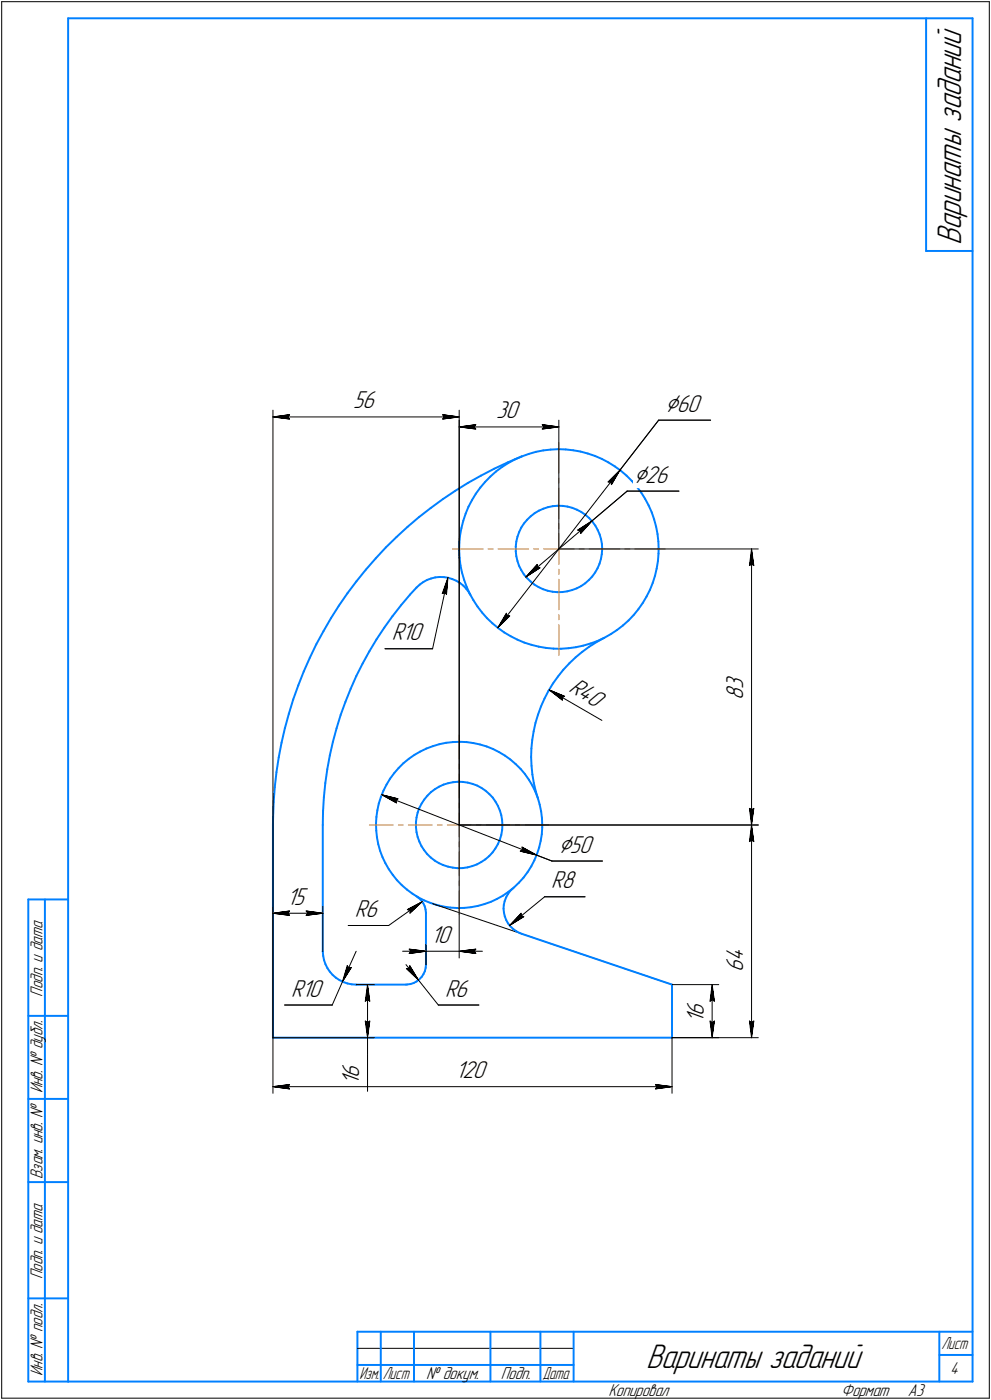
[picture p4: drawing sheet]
<svg xmlns="http://www.w3.org/2000/svg" width="298mm" height="421mm" viewBox="0 0 298 421" stroke-linecap="round" stroke-linejoin="round" font-family="sans-serif">
<defs><g id="words">
<g font-size="10.9">
<text x="289" y="73.7" transform="rotate(-90 289 73.7)">Варинаты заданий</text>
<text x="194.3" y="411.5">Варинаты заданий</text>
</g>
<g font-size="8.5">
<text x="200.1" y="123.8">Ç60</text>
<text x="190.6" y="145.1">Ç26</text>
<text x="168" y="256.4">Ç50</text>
</g>
<g font-size="7.8">
<text x="106.2" y="122.8">56</text>
<text x="149.2" y="125.8">30</text>
<text x="117.8" y="192.6">R10</text>
<text x="170.7" y="207.8" transform="rotate(30 170.7 207.8)">R40</text>
<text x="223.5" y="207.3" transform="rotate(-90 223.5 207.3)">3</text>
<text x="223.5" y="210.5" transform="rotate(-90 223.5 210.5)">8</text>
<text x="165.8" y="267.2">R8</text>
<text x="86.2" y="272.1">15</text>
<text x="106.7" y="275.8">R6</text>
<text x="129.5" y="283.6">10</text>
<text x="223.5" y="292.2" transform="rotate(-90 223.5 292.2)">6</text>
<text x="223.5" y="289" transform="rotate(-90 223.5 289)">4</text>
<text x="87.6" y="299.7">R10</text>
<text x="133.8" y="299.7">R6</text>
<text x="211.6" y="305.5" transform="rotate(-90 211.6 305.5)">6</text>
<text x="211.6" y="307.7" transform="rotate(-90 211.6 307.7)">1</text>
<text x="108" y="326.2" transform="rotate(-90 108 326.2)">1</text>
<text x="108" y="324.1" transform="rotate(-90 108 324.1)">6</text>
<text x="136.9" y="324.3">120</text>
</g>
<g font-size="5.5">
<text x="12.8" y="299.7" transform="rotate(-90 12.8 299.7)">Подп. и дата</text>
<text x="12.8" y="328.8" transform="rotate(-90 12.8 328.8)">Инв. № дубл.</text>
<text x="12.8" y="354.6" transform="rotate(-90 12.8 354.6)">Взам. инв. №</text>
<text x="12.8" y="384.7" transform="rotate(-90 12.8 384.7)">Подп. и дата</text>
<text x="12.8" y="413.8" transform="rotate(-90 12.8 413.8)">Инв. № подл.</text>
<text x="285.8" y="413.3">4</text>
<text x="128.2" y="414.8">№ докум.</text>
<text x="150.6" y="414.8">Подп.</text>
<text x="183" y="419.8">Копировал</text>
<text x="253" y="419.8">Формат</text>
<text x="273" y="419.8">A3</text>
</g>
<g font-size="5.4">
<text x="283.1" y="405.8">Лист</text>
<text x="108.1" y="414.8">Изм.</text>
<text x="115.1" y="414.8">Лист</text>
<text x="163.1" y="414.8">Дата</text>
</g>
</g></defs>
<g fill="none" stroke="#0080ff" stroke-width=".59">
<path d="M20.5 5.5v410zM20.5 5.5h272zM278.5 5.5v70zM292.5 5.5v410zM278.5 75.5h14zM152.7 139.1l4.1-1.8zM152.8 139.3l2-1.1zM154.8 138.2l2.1-.9zM156.9 137.3l2.1-.8zM159 136.5l2.2-.6zM161.2 135.9l2.2-.4zM163.4 135.5l2.2-.3z"/>
<path d="M165.6 135.2l2.3-.1zM167.9 135.1l2.2 .1zM170.1 135.2l2.3 .2zM172.4 135.4l2.2 .4zM174.6 135.8l2.2 .6zM176.8 136.4l2.1 .7zM178.9 137.1l2.1 .9zM181 138l2 1.1zM183 139.1l1.9 1.2zM122.6 158.5l3.4-3zM126 155.5l3.5-2.7zM129.5 152.8l3.7-2.7z"/>
<path d="M133.2 150.1l3.7-2.5zM136.9 147.6l3.8-2.4zM138.8 158.8l-.5 2.2zM139.3 156.6l-.5 2.2zM140 154.5l-.7 2.1zM140.7 145.2l4-2.2zM140.9 152.4l-.9 2.1zM141.9 150.4l-1 2zM143.1 148.5l-1.2 1.9zM144.4 146.6l-1.3 1.9zM144.7 143l3.9-2zM145.9 144.9l-1.5 1.7z"/>
<path d="M147.4 143.3l1.7-1.5zM147.4 143.3l-1.5 1.6zM148.6 141l4.1-1.9zM149.1 141.8l1.9-1.3zM151 140.5l1.8-1.2zM156.8 158.7l-.7 1.3zM157.6 157.4l-.8 1.3zM158.5 156.3l1.1-1zM158.5 156.3l-.9 1.1zM159.6 155.3l1.2-1zM160.8 154.3l1.3-.7zM162.1 153.6l1.3-.6z"/>
<path d="M163.4 153l1.4-.5zM164.8 152.5l1.4-.3zM166.2 152.2l1.5-.1zM167.7 152.1h1.5zM169.2 152.1l1.5 .3zM170.7 152.4l1.4 .3zM172.1 152.7l1.4 .6zM173.5 153.3l1.3 .7zM174.8 154l1.2 .8zM176 154.8l1.2 1zM177.2 155.8l.9 1.1zM178.1 156.9l.9 1.2z"/>
<path d="M179 158.1l.7 1.3zM179.7 159.4l.6 1.3zM184.9 140.3l1.8 1.3zM186.7 141.6l1.7 1.4zM188.4 143l1.6 1.6zM190 144.6l1.5 1.7zM191.5 146.3l1.3 1.8zM192.8 148.1l1.2 1.9zM194 150l1.1 2zM195.1 152l.9 2.1zM196 154.1l.7 2.1zM196.7 156.2l.6 2.2z"/>
<path d="M197.3 158.4l.4 2.2zM104.5 178.4l-2.6 3.7zM107.2 174.8l-2.7 3.6zM110 171.3l-2.8 3.5zM113 167.9l-3 3.4zM116 164.6l3.3-3.1zM116 164.6l-3 3.3zM119.3 161.5l3.3-3zM123.3 178.8l-2.7 3.2zM125.3 176.7l-2 2.1zM125.3 176.7l.9-.9zM126.2 175.8l1.1-.8z"/>
<path d="M127.3 175l1.1-.6zM128.4 174.4l1.2-.4zM129.6 174l1.3-.3zM130.9 173.7l1.3-.2zM132.2 173.5l1.3 .1zM133.5 173.6l1.3 .2zM134.8 173.8l1.2 .4zM136 174.2l1.2 .5zM137.2 174.7l1.1 .6zM138.1 165.5l.1 2.3zM138.1 163.3v2.2zM138.2 167.8l.3 2.2z"/>
<path d="M138.3 161l-.2 2.3zM138.3 175.3l1.1 .8zM138.5 170l.4 2.2zM138.9 172.2l.7 2.2zM139.4 176.1l.9 1zM139.6 174.4l.7 2.1zM140.3 177.1l.7 1zM140.3 176.5l1 2.1zM141 178.1l.5 .8zM141.3 178.6l1.1 1.9zM155.1 164.3v1.5zM155.1 165.8l.2 1.5z"/>
<path d="M155.3 162.9l-.2 1.4zM155.3 167.3l.3 1.4zM155.6 161.4l-.3 1.5zM155.6 168.7l.5 1.4zM156.1 170.1l.7 1.3zM156.1 160l-.5 1.4zM156.8 171.4l.7 1.3zM157.5 172.7l1 1.2zM158.5 173.9l1.1 1zM159.6 174.9l1.1 .9zM160.7 175.8l1.3 .8zM162 176.6l1.3 .6z"/>
<path d="M163.3 177.2l1.4 .5zM164.7 177.7l1.5 .3zM166.2 178l1.5 .1zM167.7 178.1h1.5zM169.2 178.1l1.4-.3zM170.6 177.8l1.4-.3zM172 177.5l1.4-.5zM173.4 177l1.4-.7zM174.8 176.3l1.2-.9zM176 175.4l1.1-.9zM178.1 173.4l-1 1.1zM179 172.2l-.9 1.2z"/>
<path d="M179.7 170.9l-.7 1.3zM180.3 169.5l-.6 1.4zM180.3 160.7l.5 1.5zM180.7 168.1l-.4 1.4zM180.8 162.2l.2 1.4zM181 166.7l-.3 1.4zM181 163.6l.1 1.5zM181.1 165.2l-.1 1.5zM181.1 165.2h.1M194.4 179.4l-1.1 2zM195.5 177.4l-1.1 2zM196.3 175.3l-.8 2.1z"/>
<path d="M197 173.2l-.7 2.1zM197.5 171l-.5 2.2zM197.7 160.6l.3 2.3zM197.9 168.7l-.4 2.3zM198 162.9l.1 2.2zM198 166.5l-.1 2.2zM198.1 165.1l-.1 1.4zM93.2 197.8l-1.8 4.1zM95.1 193.8l-1.9 4zM97.3 189.8l-2.2 4zM99.5 185.9l-2.2 3.9zM101.9 182.1l-2.4 3.8z"/>
<path d="M109.1 199.6l-2 3.7zM111.1 195.9l-2 3.7zM113.2 192.3l-2.1 3.6zM115.6 188.8l-2.4 3.5zM118 185.3l-2.4 3.5zM120.6 182l-2.6 3.3zM142.4 180.5l1.2 1.9zM143.6 182.4l1.3 1.8zM144.9 184.2l1.5 1.7zM146.4 185.9l1.7 1.6zM148.1 187.5l1.7 1.4zM149.8 188.9l1.8 1.3z"/>
<path d="M151.6 190.2l2 1.1zM153.6 191.3l2 1.1zM155.6 192.4l2 .9zM157.6 193.3l2.2 .6zM159.8 193.9l2.2 .6zM162 194.5l2.2 .4zM164.2 194.9l2.3 .2zM166.5 195.1h2.2zM168.7 195.1l2.3-.2zM171 194.9l2.2-.3zM171.2 199.5l1.9-1.8zM171.2 199.5l-1.8 1.9z"/>
<path d="M173.1 197.7l2-1.7zM173.2 194.6l2.2-.4zM175.1 196l2.1-1.5zM175.4 194.2l2.1-.7zM177.2 194.5l2.2-1.4zM177.5 193.5l2.2-.7zM179.4 193.1l2.3-1.2zM179.7 192.8l2-1zM181.7 191.8l2-1.1zM183.7 190.7l1.8-1.2zM185.5 189.5l1.9-1.4zM187.4 188.1l1.6-1.5z"/>
<path d="M190.6 185l-1.6 1.6zM192 183.2l-1.4 1.8zM193.3 181.4l-1.3 1.8zM85.7 219l-1 4.4zM86.9 214.7l-1.2 4.3zM88.2 210.4l-1.3 4.3zM89.7 206.1l-1.5 4.3zM91.4 201.9l-1.7 4.2zM101.2 219l-1.1 4.1zM102.4 215l-1.2 4zM103.9 211.1l-1.5 3.9zM105.5 207.2l-1.6 3.9z"/>
<path d="M107.1 203.3l-1.6 3.9zM160.5 220l-.4 2.5zM161 217.4l-.5 2.6zM161.8 214.9l-.8 2.5zM162.7 212.5l-.9 2.4zM163.7 210.1l-1 2.4zM164.9 207.8l-1.2 2.3zM166.3 205.6l-1.4 2.2zM167.8 203.5l-1.5 2.1zM169.4 201.4l-1.6 2.1zM82.6 236.7l-.3 4.5zM83.1 232.2l-.5 4.5z"/>
<path d="M83.8 227.8l-.7 4.4zM84.7 223.4l-.9 4.4zM97.4 239.7l-.2 4.2zM97.8 235.5l-.4 4.2zM98.4 231.4l-.6 4.1zM99.2 227.2l-.8 4.2zM100.1 223.1l-.9 4.1zM114.6 239.7l-.7 1.9zM115.3 237.8l-.7 1.9zM116.2 236l-.9 1.8zM117.3 234.2l-1.1 1.8zM118.5 232.5l-1.2 1.7z"/>
<path d="M119.9 231l-1.4 1.5zM121.3 229.5l1.6-1.3zM121.3 229.5l-1.4 1.5zM122.9 228.2l1.7-1.2zM124.6 227l1.8-1zM126.4 226l1.8-.9zM128.2 225.1l2-.7zM128.5 239.3l-.9 1.2zM129.6 238.3l1.2-.9zM129.6 238.3l-1.1 1zM130.2 224.4l1.9-.6zM130.8 237.4l1.2-.8z"/>
<path d="M132 236.6l1.4-.6zM132.1 223.8l2.1-.4zM133.4 236l1.4-.5zM134.2 223.4l2-.2zM134.8 235.5l1.5-.3zM136.2 223.2l2.1-.1zM136.3 235.2l1.4-.1zM137.7 235.1l1.5 .1zM138.3 223.1l2 .1zM139.2 235.2l1.5 .2zM140.3 223.2l2.1 .3zM140.7 235.4l1.4 .4z"/>
<path d="M142.1 235.8l1.4 .5zM142.4 223.5l2 .4zM143.5 236.3l1.3 .7zM144.4 223.9l1.9 .6zM144.8 237l1.2 .8zM146 237.8l1.2 1zM146.3 224.5l2 .8zM147.2 238.8l1 1.1zM148.2 239.9l.8 1.2zM148.3 225.3l1.8 .9zM150.1 226.2l1.7 1zM151.8 227.2l1.7 1.2z"/>
<path d="M153.5 228.4l1.6 1.4zM155.1 229.8l1.4 1.4zM156.5 231.2l1.4 1.6zM157.9 232.8l1.1 1.7zM159 234.5l1.1 1.8zM159.7 227.7l.2 2.6zM159.8 225.1l-.1 2.6zM159.9 230.3l.2 2.6zM160.1 222.5l-.3 2.6zM160.1 236.3l.9 1.8zM160.1 232.9l.4 2.6zM160.5 235.5l.6 2.5z"/>
<path d="M161 238.1l.8 1.9zM161.1 238l.7 2.2zM82.1 248.1v64zM82.1 245.7v2.4zM82.3 241.2l-.2 4.5zM97.1 248.1v38zM97.2 243.9l-.1 4.2zM113.1 247.7l.1 2.1zM113.2 249.8l.2 2zM113.2 245.7l-.1 2zM113.4 251.8l.3 2.1zM113.5 243.7l-.3 2z"/>
<path d="M113.7 253.9l.6 2zM113.9 241.6l-.4 2.1zM114.3 255.9l.7 1.9zM115 257.8l.9 1.8zM115.9 259.6l1 1.8zM125.1 247.3v1.5zM125.1 248.8l.2 1.5zM125.3 245.9l-.2 1.4zM125.3 250.3l.3 1.4zM125.6 244.4l-.3 1.5zM125.6 251.7l.5 1.4zM126.1 243l-.5 1.4z"/>
<path d="M126.1 253.1l.6 1.4zM126.7 254.5l.9 1.2zM126.8 241.7l-.7 1.3zM127.6 255.7l.9 1.2zM127.6 240.5l-.8 1.2zM128.5 256.9l1 1zM129.5 257.9l1.2 .9zM130.7 258.8l1.3 .8zM132 259.6l1.3 .6zM143.4 260l1.3-.8zM144.7 259.2l1.3-.8zM146 258.4l1.1-.9z"/>
<path d="M148.1 256.4l-1 1.1zM149 255.2l-.9 1.2zM149 241.1l.7 1.3zM149.7 242.4l.6 1.4zM149.7 253.9l-.7 1.3zM150.3 243.8l.4 1.4zM150.3 252.5l-.6 1.4zM150.7 245.2l.3 1.4zM150.7 251.1l-.4 1.4zM151 246.6l.1 1.5zM151 249.6l-.3 1.5zM151.1 248.2l-.1 1.4z"/>
<path d="M151.1 248.2h.1M160.7 258.7l-.9 1.9zM161.5 256.8l-.8 1.9zM161.8 240l.5 2zM162.1 254.9l-.6 1.9zM162.3 242l.4 2zM162.6 252.9l-.5 2zM162.7 244l.3 2zM162.9 250.9l-.3 2zM163 246l.1 2.1zM163.1 248.8l-.2 2.1zM163.1 248.1v.7z"/>
<path d="M8.5 270.5v145zM8.5 270.5h12zM13.5 270.5v145zM116.9 261.4l1.2 1.7zM118.1 263.1l1.3 1.6zM119.4 264.7l1.4 1.5zM120.8 266.2l1.6 1.3zM122.4 267.5l1.6 1.3zM124 268.8l1.8 1.1zM125.2 269.5l.8 .6zM125.8 269.9l1.8 .9zM126 270.1l.7 .7z"/>
<path d="M126.7 270.8l.6 .9zM127.3 271.7l.4 .8zM127.6 270.8l1.9 .8zM127.7 272.5l.3 1zM128 273.5l.1 1zM128.1 274.7v15.4zM128.1 274.5h.1M129.5 271.6l2 .6zM131.5 272.2l2 .5zM133.3 260.2l1.4 .4zM133.5 272.7l2 .3zM134.7 260.6l1.5 .3z"/>
<path d="M135.5 273l2 .1zM136.2 260.9l1.5 .2zM137.5 273.1l2.1-.1zM137.7 261.1h1.4zM139.1 261.1l1.5-.2zM139.6 273l2-.2zM140.6 260.9l1.4-.4zM141.6 272.8l2.1-.3zM142 260.5l1.4-.5zM143.7 272.5l2-.6zM145.7 271.9l1.9-.7zM147.6 271.2l1.9-.9z"/>
<path d="M149.5 270.3l1.8-.9zM151.3 269.4l1.7-1.2zM151.4 273.3l.2 1.1zM151.5 272.2l-.1 1.1zM151.6 274.4l.2 1.2zM151.8 271l-.3 1.2zM151.8 275.6l.4 1.1zM152.2 269.9l-.4 1.1zM152.2 276.7l.6 1zM152.7 268.9l-.5 1zM152.8 277.7l.7 .9zM153 268.2l1.6-1.3z"/>
<path d="M153.4 268l.9-.8zM153.4 268l-.7 .9zM153.5 278.6l.8 .8zM154.3 279.4l1 .7zM154.6 266.9l1.4-1.4zM157.4 263.9l-1.4 1.6zM158.7 262.3l-1.3 1.6zM159.8 260.6l-1.1 1.7zM97.1 286.2l.1 1.3zM97.1 286.2h.1M97.2 287.5l.3 1.3zM97.5 288.8l.4 1.2z"/>
<path d="M97.9 290l.6 1.2zM98.5 291.2l.7 1zM99.2 292.2l.8 1zM100 293.2l1 .8zM101 294l1.1 .8zM102.1 294.8l1.2 .6zM103.3 295.4l1.2 .4zM104.5 295.8l1.3 .2zM105.8 296l1.3 .1zM107.1 296.1h15zM122.1 296.1h.3zM122.4 296.1l1-.1z"/>
<path d="M123.4 296l1-.3zM124.4 295.7l.9-.5zM125.3 295.2l.8-.6zM126.8 293.8l-.7 .8zM127.3 293l-.5 .8zM127.8 292.1l-.5 .9zM128 291.1l-.2 1zM128.1 290.1l-.1 1zM155.3 280.1l1 .5zM156.3 280.6l.6 .2zM156.9 280.8l45.2 15.3zM202.1 296.1v16z"/>
<path d="M8.5 305.5h12zM82.1 312.1h120zM8.5 330.5h12zM8.5 355.5h12zM8.5 390.5h12zM8.5 415.5h12zM20.5 415.5h272zM107.5 400.5h185zM107.5 400.5v15zM107.5 410.5h7zM114.5 400.5v15zM114.5 410.5h10z"/>
<path d="M124.5 400.5v15zM124.5 410.5h23zM147.5 400.5v15zM147.5 410.5h15zM162.5 400.5v15zM162.5 410.5h10zM172.5 400.5v15zM282.5 400.5v15zM282.5 407.5h10z"/>
</g>
<g fill="none" stroke="#000" stroke-width=".3">
<path d="M.5 .5v420zM.5 .5h297zM297.5 .5v420zM82.1 123.4v188.7zM82.1 125.4l5-.7zM82.1 125.4l5 .6zM82.1 125.4h56zM86.6 125.4l.5 .6zM87.1 124.7l-.5 .7zM133.1 126l5-.6zM133.1 124.7l.5 .7zM133.1 124.7l5 .7z"/>
<path d="M133.6 125.4l-.5 .6zM138.1 123.4v124.7zM138.1 126.4v121.7zM138.1 128.4l5-.7zM138.1 128.4l5 .6zM138.1 128.4h30zM142.6 128.4l.5 .6zM143.1 127.7l-.5 .7zM163.1 129l5-.6zM163.1 127.7l.5 .7zM163.1 127.7l5 .7zM163.6 128.4l-.5 .6z"/>
<path d="M168.1 126.4v38.7zM198.1 126.4l-11.7 15zM198.1 126.4h15.6zM173.7 159.4l.9 .2zM173.7 159.4l4.3-2.7zM174.6 159.6v.8zM178 156.7l10.6-9zM178 156.7l-3.4 3.7zM182.9 144.9h.8zM182.9 144.9l3.5-3.5zM183.7 144.9l.2 .9zM186.4 141.4l-2.5 4.4z"/>
<path d="M186.4 141.4l-36.7 47.4zM188.6 147.7h15.6zM133 178.5l.7-.4zM133.7 178.1l.6 .7zM134.7 173.7l-.4 5.1zM134.7 173.7l-1.7 4.8zM134.7 173.7l-4.6 21.4zM158.2 173.5l4.2-2.7zM158.2 173.5l19.8-16.8zM161.5 169.8l-3.3 3.7zM161.5 169.8l.1 .8zM161.6 170.6l.8 .2z"/>
<path d="M168.1 165.1h59.9zM225.4 170.1l.6-.5zM226 165.1l.7 5zM226 169.6l.7 .5zM226 165.1l-.6 5zM226 165.1v83zM115.8 195.1h14.3zM149.7 188.8l3.6-3.5zM152.3 184.4l-2.6 4.4zM152.3 184.4l.2 .9zM152.5 185.3h.8zM165.1 207.5l4.7 1.9z"/>
<path d="M165.1 207.5l4 3.1zM165.1 207.5l15.9 9.2zM169 209.7l.8-.3zM169 209.7l.1 .9zM114.8 239l4.9 1.2zM114.8 239l4.4 2.5zM114.8 239l46.6 18.2zM119 240.7l.7-.5zM119 240.7l.2 .8zM138.1 248.1h89.9zM138.1 248.1v40zM156.5 256l4.9 1.2z"/>
<path d="M156.5 256l.7-.5zM157 254.8l.2 .7zM157 254.8l4.4 2.4zM161.4 257.2l4.6 1.8zM166 259h15.2zM225.4 253.1l.6-.5zM225.4 243.1l.6 5zM225.4 243.1l.6 .5zM226 248.1l.7 5zM226 252.6l.7 .5zM226 248.1l-.6 5zM226 248.1v64z"/>
<path d="M226 243.6l.7-.5zM226.7 243.1l-.7 5zM82.1 272.7v39.4zM82.1 274.7l5-.7zM82.1 274.7l5 .6zM82.1 274.7h15zM86.6 274.7l.5 .6zM87.1 274l-.5 .7zM92.1 275.3l5-.6zM92.1 274l.5 .7zM92.1 274l5 .7zM92.6 274.7l-.5 .6z"/>
<path d="M97.1 272.7v13.4zM104.7 278.3h12.2zM116.9 278.3l10.1-7.1zM122.5 273.6l.8 .2zM122.5 273.6l4.5-2.4zM123.3 274.6l3.7-3.4zM123.3 273.8v.8zM130.1 271.8l72 24.3zM153.2 278.3l4.3-2.6zM153.2 278.3l10.6-8.6zM156.7 274.7l-3.5 3.6zM156.7 274.7v.8z"/>
<path d="M156.7 275.5l.8 .2zM163.8 269.7h12.1zM103 295.2l-3.1 7.1zM104.4 290.4l-1.4 4.8zM104.4 290.4l.5 .7zM104.9 291.1l.8-.1zM105.7 291l-2.7 4.2zM107.1 296.1h5.4zM107.1 286.1l-4.1 9.1zM110.5 296.1l.7 5zM110.5 296.1l-.6 5zM110.5 296.1v16z"/>
<path d="M121.1 286.1h7zM122.1 290.1l3.8 4.7zM122.2 291.3l3.7 3.5zM122.2 291.3h.8zM123.1 285.5l5 .6zM123.1 285.5l.5 .6zM123.1 286.8l5-.7zM123.2 290.4l-.2 .9zM123.2 290.4l2.7 4.4zM123.6 286.1l-.5 .7zM125.9 294.8l5.9 7.5zM128.1 284.1v6z"/>
<path d="M128.1 286.1h10zM138.1 286.1l5 .7zM138.1 286.1l5-.6zM138.1 286.1h7zM142.6 286.1l.5 .7zM143.1 285.5l-.5 .6zM202.1 296.1h14.1zM214.2 296.1l.6 5zM214.2 296.1l-.7 5zM214.2 296.1v16zM82.1 312.1v16.7zM82.1 312.1h30.4z"/>
<path d="M85.6 302.3h14.3zM109.9 307.1l.6 5zM109.9 307.1l.6 .5zM109.9 301.1l.6-.5zM110.5 312.1v5zM110.5 317.1v11.1zM110.5 307.6l.7-.5zM110.5 300.6l.7 .5zM111.2 307.1l-.7 5zM131.8 302.3h12.2zM202.1 312.1v16.7zM202.1 312.1h14.1z"/>
<path d="M202.1 312.1h25.9zM213.5 307.1l.7 5zM213.5 307.1l.7 .5zM213.5 301.1l.7-.5zM214.2 307.6l.6-.5zM214.2 300.6l.6 .5zM214.8 307.1l-.6 5zM225.4 307.1l.6 5zM225.4 307.1l.6 .5zM226 307.6l.7-.5zM226.7 307.1l-.7 5zM82.1 326.8l5-.6z"/>
<path d="M82.1 326.8l5 .7zM82.1 326.8h120zM86.6 326.8l.5 .7zM87.1 326.2l-.5 .6zM197.1 327.5l5-.7zM197.1 326.2l.5 .6zM197.1 326.2l5 .6zM197.6 326.8l-.5 .7zM107.5 405.5h65zM.5 420.5h297z"/>
</g>
<g fill="none" stroke="#ff8000" stroke-width=".3">
<path d="M168.1 133.1v9.2zM168.1 143.8v1.5zM168.1 146.8v9.2zM168.1 157.5v1.5zM136.1 165.1h9.2zM146.8 165.1h1.5zM149.8 165.1h9.2zM160.5 165.1h1.5zM163.5 165.1h4.6zM168.1 174.2v9.2zM168.1 171.2v1.5zM168.1 165.1v4.6z"/>
<path d="M168.1 160.5v4.6zM168.1 165.1h4.6zM174.2 165.1h1.5zM177.2 165.1h9.2zM187.9 165.1h1.5zM190.9 165.1h9.2zM168.1 187.9v9.2zM168.1 184.9v1.5zM138.1 221.1v7.2zM138.1 229.8v1.5zM138.1 232.8v7.2zM111.1 248.1h7.2z"/>
<path d="M119.8 248.1h1.5zM122.8 248.1h7.2zM131.5 248.1h1.5zM134.5 248.1h3.6zM138.1 256.2v7.2zM138.1 253.2v1.5zM138.1 248.1v3.6zM138.1 241.5v1.5zM138.1 244.5v3.6zM138.1 248.1h3.6zM143.2 248.1h1.5zM146.2 248.1h7.2z"/>
<path d="M154.9 248.1h1.5zM157.9 248.1h7.2zM138.1 267.9v7.2zM138.1 264.9v1.5z"/>
</g>
<g fill="#fff" stroke="#fff" stroke-width=".3">
<path d="M136.9 318.7h10.3zM136.9 318.7h10.3zM136.9 318.8h10.3zM136.9 318.8h10.3zM136.9 318.9h10.3zM136.9 318.9h10.3zM136.9 318.9h10.3zM136.9 319h10.3zM136.9 319h10.3zM136.9 319.1h10.3zM136.9 319.1h10.3zM136.9 319.2h10.3zM136.9 319.2h10.3zM136.9 319.2h10.3zM136.9 319.3h10.3zM136.9 319.3h10.3zM136.9 319.4h10.3zM136.9 319.4h10.3zM136.9 319.4h10.3zM136.9 319.5h10.3zM136.9 319.5h10.3zM136.9 319.6h10.3zM136.9 319.6h10.3zM136.9 319.7h10.3zM136.9 319.7h10.3zM136.9 319.7h10.3zM136.9 319.8h10.3zM136.9 319.8h10.3zM136.9 319.9h10.3zM136.9 319.9h10.3zM136.9 320h10.3zM136.9 320h10.3zM136.9 320h10.3zM136.9 320.1h10.3zM136.9 320.1h10.3zM136.9 320.2h10.3zM136.9 320.2h10.3zM136.9 320.3h10.3zM136.9 320.3h10.3zM136.9 320.3h10.3zM136.9 320.4h10.3zM136.9 320.4h10.3zM136.9 320.5h10.3zM136.9 320.5h10.3zM136.9 320.5h10.3zM136.9 320.6h10.3zM136.9 320.6h10.3zM136.9 320.7h10.3zM136.9 320.7h10.3zM136.9 320.8h10.3zM136.9 320.8h10.3zM136.9 320.8h10.3zM136.9 320.9h10.3zM136.9 320.9h10.3zM136.9 321h10.3zM136.9 321h10.3zM136.9 321.1h10.3zM136.9 321.1h10.3zM136.9 321.1h10.3zM136.9 321.2h10.3zM136.9 321.2h10.3zM136.9 321.3h10.3zM136.9 321.3h10.3zM136.9 321.4h10.3zM136.9 321.4h10.3zM136.9 321.4h10.3zM136.9 321.5h10.3zM136.9 321.5h10.3zM136.9 321.6h10.3zM136.9 321.6h10.3zM136.9 321.6h10.3zM136.9 321.7h10.3zM136.9 321.7h10.3zM136.9 321.8h10.3zM136.9 321.8h10.3zM136.9 321.9h10.3zM136.9 321.9h10.3zM136.9 321.9h10.3zM136.9 322h10.3zM136.9 322h10.3zM136.9 322.1h10.3zM136.9 322.1h10.3zM136.9 322.2h10.3zM136.9 322.2h10.3zM136.9 322.2h10.3zM136.9 322.3h10.3zM136.9 322.3h10.3zM136.9 322.4h10.3zM136.9 322.4h10.3zM136.9 322.5h10.3zM136.9 322.5h10.3zM136.9 322.5h10.3zM136.9 322.6h10.3zM136.9 322.6h10.3zM136.9 322.7h10.3zM136.9 322.7h10.3zM136.9 322.7h10.3zM136.9 322.8h10.3zM136.9 322.8h10.3zM136.9 322.9h10.3zM136.9 322.9h10.3zM136.9 323h10.3zM136.9 323h10.3zM136.9 323h10.3zM136.9 323.1h10.3zM136.9 323.1h10.3zM136.9 323.2h10.3zM136.9 323.2h10.3zM136.9 323.3h10.3zM136.9 323.3h10.3zM136.9 323.3h10.3zM136.9 323.4h10.3zM136.9 323.4h10.3zM136.9 323.5h10.3zM136.9 323.5h10.3zM136.9 323.6h10.3zM136.9 323.6h10.3zM136.9 323.6h10.3zM136.9 323.7h10.3zM136.9 323.7h10.3zM136.9 323.8h10.3zM136.9 323.8h10.3zM136.9 323.8h10.3zM136.9 323.9h10.3zM136.9 323.9h10.3zM136.9 324h10.3zM136.9 324h10.3zM136.9 324.1h10.3zM136.9 324.1h10.3zM136.9 324.1h10.3zM136.9 324.2h10.3zM136.9 324.2h10.3zM136.9 324.3h10.3zM136.9 324.3h10.3zM136.9 324.4h10.3zM136.9 324.4h10.3zM136.9 324.4h10.3zM136.9 324.5h10.3zM136.9 324.5h10.3zM136.9 324.6h10.3zM136.9 324.6h10.3zM136.9 324.7h10.3zM136.9 324.7h10.3zM136.9 324.7h10.3zM136.9 324.8h10.3zM136.9 324.8h10.3zM136.9 324.9h10.3zM136.9 324.9h10.3zM136.9 325h10.3zM136.9 325h10.3zM136.9 325h10.3zM136.9 325.1h10.3zM136.9 325.1h10.3zM136.9 325.2h10.3zM136.9 325.2h10.3zM136.9 325.2h10.3zM136.9 325.3h10.3zM136.9 325.3h10.3zM136.9 325.4h10.3zM136.9 325.4h10.3zM136.9 325.5h10.3zM136.9 325.5h10.3zM136.9 325.5h10.3zM136.9 325.6h10.3zM136.9 325.6h10.3zM136.9 325.7h10.3zM136.9 325.7h10.3zM136.9 325.8h10.3zM136.9 325.8h10.3z"/>
<path d="M87.3 325.6h.3zM87 325.7h.6zM86.7 325.7h.9zM86.4 325.8h1.2zM86.1 325.8h1.5zM85.7 325.8h1.9zM85.4 325.9h2.2zM85.1 325.9h2.5zM84.8 326h2.8zM84.5 326h3.1zM84.2 326.1h3.4zM83.9 326.1h3.7zM83.8 326.1h3.8zM83.7 326.2h3.9zM83.6 326.2h4zM83.5 326.3h4.1zM83.4 326.3h4.2zM83.3 326.3h4.3zM83.1 326.4h4.5zM83.1 326.4h4.5zM82.9 326.5h4.7zM82.8 326.5h4.8zM82.7 326.6h4.9zM82.6 326.6h5zM82.5 326.6h5.1zM82.4 326.7h5.2zM82.3 326.7h5.3zM82.2 326.8h5.4zM82.1 326.8h5.5zM82.2 326.9h5.4zM82.3 326.9h5.3zM82.4 326.9h5.2zM82.5 327h5.1zM82.6 327h5zM82.7 327.1h4.9zM82.8 327.1h4.8zM82.9 327.2h4.7zM83 327.2h4.6zM83.1 327.2h4.5zM83.2 327.3h4.4zM83.3 327.3h4.3zM83.4 327.4h4.2zM83.5 327.4h4.1zM83.6 327.4h4zM83.7 327.5h3.9zM83.8 327.5h3.8zM83.9 327.6h3.7zM84.2 327.6h3.4zM84.5 327.7h3.1zM84.9 327.7h2.7zM85.2 327.7h2.4zM85.6 327.8h2zM85.9 327.8h1.7zM86.2 327.9h1.4zM86.6 327.9h1zM86.9 328h.7zM87.2 328h.4z"/>
<path d="M196.6 325.6h.3zM196.6 325.7h.6zM196.6 325.7h.9zM196.6 325.8h1.2zM196.6 325.8h1.6zM196.6 325.8h1.9zM196.6 325.9h2.2zM196.6 325.9h2.5zM196.6 326h2.8zM196.6 326h3.1zM196.6 326.1h3.4zM196.6 326.1h3.7zM196.6 326.1h3.8zM196.6 326.2h3.9zM196.6 326.2h4zM196.6 326.3h4.1zM196.6 326.3h4.2zM196.6 326.3h4.4zM196.6 326.4h4.4zM196.6 326.4h4.6zM196.6 326.5h4.7zM196.6 326.5h4.8zM196.6 326.6h4.9zM196.6 326.6h5zM196.6 326.6h5.1zM196.6 326.7h5.2zM196.6 326.7h5.3zM196.6 326.8h5.4zM196.6 326.8h5.5zM196.6 326.9h5.4zM196.6 326.9h5.3zM196.6 326.9h5.2zM196.6 327h5.1zM196.6 327h5zM196.6 327.1h4.9zM196.6 327.1h4.8zM196.6 327.2h4.7zM196.6 327.2h4.6zM196.6 327.2h4.5zM196.6 327.3h4.4zM196.6 327.3h4.3zM196.6 327.4h4.2zM196.6 327.4h4.1zM196.6 327.4h4zM196.6 327.5h3.9zM196.6 327.5h3.8zM196.6 327.6h3.7zM196.6 327.6h3.4zM196.6 327.7h3zM196.6 327.7h2.7zM196.6 327.7h2.4zM196.6 327.8h2zM196.6 327.8h1.7zM196.6 327.9h1.4zM196.6 327.9h1zM196.6 328h.7zM196.6 328h.3z"/>
<path d="M161.5 169.2h.2zM161.5 169.2h.3zM161.4 169.2h.4zM161.4 169.3h.4zM161.3 169.3h.5zM161.3 169.4h.6zM161.2 169.4h.7zM161.2 169.5h.8zM161.2 169.5h.8zM161.1 169.5h.9zM161.1 169.6h1zM161.1 169.6h1zM161 169.7h1.1zM161 169.7h1.2zM161 169.8h1.2zM160.9 169.8h1.3zM160.9 169.8h1.4zM160.8 169.9h1.5zM160.8 169.9h1.5zM160.7 170h1.6zM160.7 170h1.7zM160.7 170.1h1.7zM160.6 170.1h1.9zM160.6 170.1h1.9zM160.6 170.2h2zM160.5 170.2h2.1zM160.5 170.3h2.1zM160.4 170.3h2.2zM160.4 170.3h2.3zM160.4 170.4h2.3zM160.3 170.4h2.5zM160.3 170.5h2.5zM160.2 170.5h2.7zM160.2 170.6h2.7zM160.1 170.6h2.8zM160.1 170.6h2.8zM160.1 170.7h2.9zM160.1 170.7h2.9zM160 170.8h3.1zM160 170.8h3.1zM159.9 170.9h3.3zM159.9 170.9h3.3zM159.9 170.9h3.2zM159.8 171h3.2zM159.8 171h3.2zM159.7 171.1h3.2zM159.7 171.1h3.2zM159.6 171.2h3.2zM159.6 171.2h3.1zM159.6 171.2h3zM159.6 171.3h3zM159.5 171.3h3zM159.5 171.4h3zM159.4 171.4h3zM159.4 171.4h2.9zM159.3 171.5h3zM159.3 171.5h2.9zM159.3 171.6h2.8zM159.2 171.6h2.9zM159.2 171.7h2.8zM159.1 171.7h2.8zM159.1 171.7h2.8zM159 171.8h2.8zM159 171.8h2.8zM159 171.9h2.7zM159 171.9h2.6zM159 172h2.5zM159 172h2.5zM158.9 172h2.5zM158.9 172.1h2.4zM158.9 172.1h2.4zM158.9 172.2h2.3zM158.8 172.2h2.4zM158.8 172.3h2.3zM158.8 172.3h2.2zM158.8 172.3h2.2zM158.7 172.4h2.2zM158.7 172.4h2.1zM158.7 172.5h2zM158.7 172.5h2zM158.7 172.6h1.9zM158.7 172.6h1.9zM158.6 172.6h1.9zM158.6 172.7h1.8zM158.6 172.7h1.8zM158.6 172.8h1.7zM158.5 172.8h1.7zM158.5 172.8h1.7zM158.5 172.9h1.6zM158.5 172.9h1.5zM158.5 173h1.4zM158.5 173h1.3zM158.4 173.1h1.2zM158.4 173.1h1.1zM158.4 173.1h1zM158.4 173.2h.9zM158.3 173.2h.8zM158.3 173.3h.7zM158.3 173.3h.5zM158.3 173.4h.4zM158.2 173.4h.4zM158.2 173.4h.3z"/>
<path d="M177.8 156.8h.2zM177.6 156.8h.4zM177.5 156.8h.4zM177.4 156.9h.5zM177.2 156.9h.7zM177.1 157h.8zM177 157h.8zM176.8 157.1h1zM176.7 157.1h1.1zM176.6 157.1h1.2zM176.4 157.2h1.4zM176.3 157.2h1.5zM176.1 157.3h1.6zM176.1 157.3h1.6zM176 157.4h1.7zM176 157.4h1.7zM175.9 157.4h1.7zM175.9 157.5h1.7zM175.8 157.5h1.8zM175.7 157.6h1.9zM175.6 157.6h1.9zM175.6 157.6h1.9zM175.5 157.7h2zM175.5 157.7h2zM175.4 157.8h2.1zM175.3 157.8h2.2zM175.3 157.9h2.1zM175.2 157.9h2.2zM175.1 157.9h2.3zM175 158h2.4zM175 158h2.3zM174.9 158.1h2.4zM174.9 158.1h2.4zM174.8 158.2h2.5zM174.8 158.2h2.4zM174.7 158.2h2.5zM174.6 158.3h2.6zM174.5 158.3h2.7zM174.5 158.4h2.7zM174.4 158.4h2.7zM174.3 158.5h2.8zM174.3 158.5h2.8zM174.2 158.5h2.8zM174.2 158.6h2.8zM174.1 158.6h2.9zM174 158.7h2.9zM173.9 158.7h3zM173.9 158.7h2.9zM173.8 158.8h3zM173.7 158.8h3zM173.7 158.9h3zM173.6 158.9h3.1zM173.6 159h3zM173.5 159h3.1zM173.4 159h3.2zM173.4 159.1h3.1zM173.3 159.1h3.2zM173.2 159.2h3.2zM173.2 159.2h3.2zM173.1 159.3h3.3zM173 159.3h3.3zM173.1 159.3h3.2zM173.1 159.4h3.1zM173.1 159.4h3.1zM173.2 159.5h2.9zM173.2 159.5h2.9zM173.3 159.6h2.8zM173.3 159.6h2.8zM173.3 159.6h2.7zM173.4 159.7h2.6zM173.4 159.7h2.5zM173.4 159.8h2.5zM173.5 159.8h2.4zM173.5 159.9h2.3zM173.6 159.9h2.2zM173.6 159.9h2.1zM173.6 160h2.1zM173.7 160h1.9zM173.7 160.1h1.9zM173.7 160.1h1.9zM173.8 160.1h1.8zM173.8 160.2h1.7zM173.8 160.2h1.7zM173.9 160.3h1.5zM173.9 160.3h1.5zM173.9 160.4h1.4zM174 160.4h1.3zM174 160.4h1.3zM174 160.5h1.2zM174.1 160.5h1.1zM174.1 160.6h1zM174.2 160.6h.9zM174.2 160.7h.9zM174.2 160.7h.8zM174.2 160.7h.8zM174.3 160.8h.7zM174.3 160.8h.6zM174.4 160.9h.5zM174.4 160.9h.4zM174.4 161h.4zM174.5 161h.3zM174.5 161h.2z"/>
<path d="M190.6 139.4h11.6zM190.6 139.5h11.6zM190.6 139.5h11.6zM190.6 139.6h11.6zM190.6 139.6h11.6zM190.6 139.7h11.6zM190.6 139.7h11.6zM190.6 139.7h11.6zM190.6 139.8h11.6zM190.6 139.8h11.6zM190.6 139.9h11.6zM190.6 139.9h11.6zM190.6 140h11.6zM190.6 140h11.6zM190.6 140h11.6zM190.6 140.1h11.6zM190.6 140.1h11.6zM190.6 140.2h11.6zM190.6 140.2h11.6zM190.6 140.3h11.6zM190.6 140.3h11.6zM190.6 140.3h11.6zM190.6 140.4h11.6zM190.6 140.4h11.6zM190.6 140.5h11.6zM190.6 140.5h11.6zM190.6 140.5h11.6zM190.6 140.6h11.6zM190.6 140.6h11.6zM190.6 140.7h11.6zM190.6 140.7h11.6zM190.6 140.8h11.6zM190.6 140.8h11.6zM190.6 140.8h11.6zM190.6 140.9h11.6zM190.6 140.9h11.6zM190.6 141h11.6zM190.6 141h11.6zM190.6 141.1h11.6zM190.6 141.1h11.6zM190.6 141.1h11.6zM190.6 141.2h11.6zM190.6 141.2h11.6zM190.6 141.3h11.6zM190.6 141.3h11.6zM190.6 141.4h11.6zM190.6 141.4h11.6zM190.6 141.4h11.6zM190.6 141.5h11.6zM190.6 141.5h11.6zM190.6 141.6h11.6zM190.6 141.6h11.6zM190.6 141.6h11.6zM190.6 141.7h11.6zM190.6 141.7h11.6zM190.6 141.8h11.6zM190.6 141.8h11.6zM190.6 141.9h11.6zM190.6 141.9h11.6zM190.6 141.9h11.6zM190.6 142h11.6zM190.6 142h11.6zM190.6 142.1h11.6zM190.6 142.1h11.6zM190.6 142.2h11.6zM190.6 142.2h11.6zM190.6 142.2h11.6zM190.6 142.3h11.6zM190.6 142.3h11.6zM190.6 142.4h11.6zM190.6 142.4h11.6zM190.6 142.5h11.6zM190.6 142.5h11.6zM190.6 142.5h11.6zM190.6 142.6h11.6zM190.6 142.6h11.6zM190.6 142.7h11.6zM190.6 142.7h11.6zM190.6 142.7h11.6zM190.6 142.8h11.6zM190.6 142.8h11.6zM190.6 142.9h11.6zM190.6 142.9h11.6zM190.6 143h11.6zM190.6 143h11.6zM190.6 143h11.6zM190.6 143.1h11.6zM190.6 143.1h11.6zM190.6 143.2h11.6zM190.6 143.2h11.6zM190.6 143.3h11.6zM190.6 143.3h11.6zM190.6 143.3h11.6zM190.6 143.4h11.6zM190.6 143.4h11.6zM190.6 143.5h11.6zM190.6 143.5h11.6zM190.6 143.6h11.6zM190.6 143.6h11.6zM190.6 143.6h11.6zM190.6 143.7h11.6zM190.6 143.7h11.6zM190.6 143.8h11.6zM190.6 143.8h11.6zM190.6 143.8h11.6zM190.6 143.9h11.6zM190.6 143.9h11.6zM190.6 144h11.6zM190.6 144h11.6zM190.6 144.1h11.6zM190.6 144.1h11.6zM190.6 144.1h11.6zM190.6 144.2h11.6zM190.6 144.2h11.6zM190.6 144.3h11.6zM190.6 144.3h11.6zM190.6 144.4h11.6zM190.6 144.4h11.6zM190.6 144.4h11.6zM190.6 144.5h11.6zM190.6 144.5h11.6zM190.6 144.6h11.6zM190.6 144.6h11.6zM190.6 144.7h11.6zM190.6 144.7h11.6zM190.6 144.7h11.6zM190.6 144.8h11.6zM190.6 144.8h11.6zM190.6 144.9h11.6zM190.6 144.9h11.6zM190.6 144.9h11.6zM190.6 145h11.6zM190.6 145h11.6zM190.6 145.1h11.6zM190.6 145.1h11.6zM190.6 145.2h11.6zM190.6 145.2h11.6zM190.6 145.2h11.6zM190.6 145.3h11.6zM190.6 145.3h11.6zM190.6 145.4h11.6zM190.6 145.4h11.6zM190.6 145.5h11.6zM190.6 145.5h11.6zM190.6 145.5h11.6zM190.6 145.6h11.6zM190.6 145.6h11.6zM190.6 145.7h11.6zM190.6 145.7h11.6zM190.6 145.8h11.6zM190.6 145.8h11.6zM190.6 145.8h11.6zM190.6 145.9h11.6zM190.6 145.9h11.6zM190.6 146h11.6zM190.6 146h11.6zM190.6 146h11.6zM190.6 146.1h11.6zM190.6 146.1h11.6zM190.6 146.2h11.6zM190.6 146.2h11.6zM190.6 146.3h11.6zM190.6 146.3h11.6zM190.6 146.3h11.6zM190.6 146.4h11.6zM190.6 146.4h11.6zM190.6 146.5h11.6zM190.6 146.5h11.6zM190.6 146.6h11.6zM190.6 146.6h11.6zM190.6 146.6h11.6z"/>
<path d="M206 300.6h7.2zM206 300.6h7.2zM206 300.7h7.2zM206 300.7h7.2zM206 300.7h7.2zM206 300.8h7.2zM206 300.8h7.2zM206 300.9h7.2zM206 300.9h7.2zM206 300.9h7.2zM206 301h7.2zM206 301h7.2zM206 301.1h7.2zM206 301.1h7.2zM206 301.2h7.2zM206 301.2h7.2zM206 301.2h7.2zM206 301.3h7.2zM206 301.3h7.2zM206 301.4h7.2zM206 301.4h7.2zM206 301.5h7.2zM206 301.5h7.2zM206 301.5h7.2zM206 301.6h7.2zM206 301.6h7.2zM206 301.7h7.2zM206 301.7h7.2zM206 301.8h7.2zM206 301.8h7.2zM206 301.8h7.2zM206 301.9h7.2zM206 301.9h7.2zM206 302h7.2zM206 302h7.2zM206 302h7.2zM206 302.1h7.2zM206 302.1h7.2zM206 302.2h7.2zM206 302.2h7.2zM206 302.3h7.2zM206 302.3h7.2zM206 302.3h7.2zM206 302.4h7.2zM206 302.4h7.2zM206 302.5h7.2zM206 302.5h7.2zM206 302.6h7.2zM206 302.6h7.2zM206 302.6h7.2zM206 302.7h7.2zM206 302.7h7.2zM206 302.8h7.2zM206 302.8h7.2zM206 302.9h7.2zM206 302.9h7.2zM206 302.9h7.2zM206 303h7.2zM206 303h7.2zM206 303.1h7.2zM206 303.1h7.2zM206 303.1h7.2zM206 303.2h7.2zM206 303.2h7.2zM206 303.3h7.2zM206 303.3h7.2zM206 303.4h7.2zM206 303.4h7.2zM206 303.4h7.2zM206 303.5h7.2zM206 303.5h7.2zM206 303.6h7.2zM206 303.6h7.2zM206 303.7h7.2zM206 303.7h7.2zM206 303.7h7.2zM206 303.8h7.2zM206 303.8h7.2zM206 303.9h7.2zM206 303.9h7.2zM206 304h7.2zM206 304h7.2zM206 304h7.2zM206 304.1h7.2zM206 304.1h7.2zM206 304.2h7.2zM206 304.2h7.2zM206 304.2h7.2zM206 304.3h7.2zM206 304.3h7.2zM206 304.4h7.2zM206 304.4h7.2zM206 304.5h7.2zM206 304.5h7.2zM206 304.5h7.2zM206 304.6h7.2zM206 304.6h7.2zM206 304.7h7.2zM206 304.7h7.2zM206 304.8h7.2zM206 304.8h7.2zM206 304.8h7.2zM206 304.9h7.2zM206 304.9h7.2zM206 305h7.2zM206 305h7.2zM206 305.1h7.2zM206 305.1h7.2zM206 305.1h7.2zM206 305.2h7.2zM206 305.2h7.2zM206 305.3h7.2zM206 305.3h7.2zM206 305.4h7.2zM206 305.4h7.2zM206 305.4h7.2zM206 305.5h7.2zM206 305.5h7.2zM206 305.6h7.2zM206 305.6h7.2zM206 305.6h7.2zM206 305.7h7.2zM206 305.7h7.2zM206 305.8h7.2zM206 305.8h7.2zM206 305.9h7.2zM206 305.9h7.2zM206 305.9h7.2zM206 306h7.2zM206 306h7.2zM206 306.1h7.2zM206 306.1h7.2zM206 306.2h7.2zM206 306.2h7.2zM206 306.2h7.2zM206 306.3h7.2zM206 306.3h7.2zM206 306.4h7.2zM206 306.4h7.2zM206 306.5h7.2zM206 306.5h7.2zM206 306.5h7.2zM206 306.6h7.2zM206 306.6h7.2zM206 306.7h7.2zM206 306.7h7.2zM206 306.7h7.2zM206 306.8h7.2zM206 306.8h7.2zM206 306.9h7.2zM206 306.9h7.2zM206 307h7.2zM206 307h7.2zM206 307h7.2zM206 307.1h7.2zM206 307.1h7.2zM206 307.2h7.2zM206 307.2h7.2zM206 307.3h7.2zM206 307.3h7.2zM206 307.3h7.2zM206 307.4h7.2zM206 307.4h7.2zM206 307.5h7.2zM206 307.5h7.2zM206 307.6h7.2zM206 307.6h7.2z"/>
<path d="M212.9 306.6h2.5zM213 306.7h2.4zM213 306.7h2.4zM213 306.7h2.4zM213 306.8h2.4zM213 306.8h2.4zM213 306.9h2.4zM213 306.9h2.4zM213 307h2.3zM213 307h2.3zM213 307h2.3zM213 307.1h2.3zM213 307.1h2.3zM213 307.2h2.3zM213 307.2h2.3zM213.1 307.3h2.2zM213.1 307.3h2.2zM213.1 307.3h2.2zM213.1 307.4h2.2zM213.1 307.4h2.2zM213.1 307.5h2.2zM213.1 307.5h2.2zM213.1 307.6h2.2zM213.1 307.6h2.2zM213.1 307.6h2.2zM213.1 307.7h2.2zM213.1 307.7h2.2zM213.1 307.8h2.2zM213.1 307.8h2.2zM213.1 307.8h2.2zM213.1 307.9h2.2zM213.1 307.9h2.2zM213.1 308h2.1zM213.1 308h2.1zM213.1 308.1h2.1zM213.1 308.1h2.1zM213.1 308.1h2.1zM213.2 308.2h2zM213.2 308.2h2zM213.2 308.3h2zM213.2 308.3h2zM213.2 308.4h2zM213.2 308.4h2zM213.2 308.4h2zM213.2 308.5h2zM213.2 308.5h2zM213.2 308.6h2zM213.2 308.6h2zM213.2 308.7h1.9zM213.2 308.7h1.9zM213.2 308.7h1.9zM213.3 308.8h1.8zM213.3 308.8h1.8zM213.3 308.9h1.8zM213.3 308.9h1.8zM213.3 308.9h1.8zM213.3 309h1.8zM213.3 309h1.8zM213.3 309.1h1.8zM213.3 309.1h1.8zM213.3 309.2h1.8zM213.3 309.2h1.8zM213.3 309.2h1.8zM213.3 309.3h1.8zM213.3 309.3h1.8zM213.3 309.4h1.8zM213.4 309.4h1.7zM213.4 309.5h1.7zM213.4 309.5h1.7zM213.4 309.5h1.7zM213.4 309.6h1.7zM213.4 309.6h1.7zM213.4 309.7h1.6zM213.4 309.7h1.6zM213.4 309.8h1.6zM213.4 309.8h1.6zM213.4 309.8h1.6zM213.4 309.9h1.6zM213.4 309.9h1.6zM213.4 310h1.6zM213.4 310h1.6zM213.4 310h1.6zM213.4 310.1h1.6zM213.4 310.1h1.6zM213.4 310.2h1.6zM213.4 310.2h1.6zM213.4 310.3h1.6zM213.4 310.3h1.5zM213.5 310.3h1.4zM213.5 310.4h1.4zM213.5 310.4h1.4zM213.5 310.5h1.4zM213.6 310.5h1.2zM213.6 310.6h1.2zM213.6 310.6h1.2zM213.6 310.6h1.2zM213.6 310.7h1.2zM213.7 310.7h1.1zM213.7 310.8h1.1zM213.7 310.8h1zM213.7 310.9h1zM213.7 310.9h1zM213.7 310.9h1zM213.7 311h1zM213.7 311h.9zM213.8 311.1h.8zM213.8 311.1h.8zM213.8 311.1h.8zM213.8 311.2h.7zM213.8 311.2h.7zM213.9 311.3h.6zM213.9 311.3h.6zM213.9 311.4h.6zM213.9 311.4h.6zM213.9 311.4h.6zM214 311.5h.4zM214 311.5h.4zM214 311.6h.4zM214 311.6h.4zM214 311.7h.4zM214 311.7h.3zM214 311.7h.3zM214.1 311.8h.2zM214.1 311.8h.2zM214.1 311.9h.2z"/>
<path d="M214.1 296.3h.2zM214.1 296.4h.2zM214.1 296.4h.2zM214 296.5h.3zM214 296.5h.3zM214 296.5h.4zM214 296.6h.4zM214 296.6h.4zM214 296.7h.4zM214 296.7h.4zM213.9 296.8h.6zM213.9 296.8h.6zM213.9 296.8h.6zM213.9 296.9h.6zM213.9 296.9h.6zM213.8 297h.7zM213.8 297h.7zM213.8 297.1h.8zM213.8 297.1h.8zM213.8 297.1h.8zM213.7 297.2h.9zM213.7 297.2h1zM213.7 297.3h1zM213.7 297.3h1zM213.7 297.3h1zM213.7 297.4h1zM213.7 297.4h1.1zM213.7 297.5h1.1zM213.6 297.5h1.2zM213.6 297.6h1.2zM213.6 297.6h1.2zM213.6 297.6h1.2zM213.6 297.7h1.2zM213.5 297.7h1.4zM213.5 297.8h1.4zM213.5 297.8h1.4zM213.5 297.9h1.4zM213.4 297.9h1.5zM213.4 297.9h1.6zM213.4 298h1.6zM213.4 298h1.6zM213.4 298.1h1.6zM213.4 298.1h1.6zM213.4 298.2h1.6zM213.4 298.2h1.6zM213.4 298.2h1.6zM213.4 298.3h1.6zM213.4 298.3h1.6zM213.4 298.4h1.6zM213.4 298.4h1.6zM213.4 298.4h1.6zM213.4 298.5h1.6zM213.4 298.5h1.6zM213.4 298.6h1.7zM213.4 298.6h1.7zM213.4 298.7h1.7zM213.4 298.7h1.7zM213.4 298.7h1.7zM213.4 298.8h1.7zM213.3 298.8h1.8zM213.3 298.9h1.8zM213.3 298.9h1.8zM213.3 299h1.8zM213.3 299h1.8zM213.3 299h1.8zM213.3 299.1h1.8zM213.3 299.1h1.8zM213.3 299.2h1.8zM213.3 299.2h1.8zM213.3 299.3h1.8zM213.3 299.3h1.8zM213.3 299.3h1.8zM213.3 299.4h1.8zM213.3 299.4h1.8zM213.2 299.5h1.9zM213.2 299.5h1.9zM213.2 299.6h1.9zM213.2 299.6h2zM213.2 299.6h2zM213.2 299.7h2zM213.2 299.7h2zM213.2 299.8h2zM213.2 299.8h2zM213.2 299.8h2zM213.2 299.9h2zM213.2 299.9h2zM213.2 300h2zM213.2 300h2zM213.1 300.1h2.1zM213.1 300.1h2.1zM213.1 300.1h2.1zM213.1 300.2h2.1zM213.1 300.2h2.1zM213.1 300.3h2.2zM213.1 300.3h2.2zM213.1 300.4h2.2zM213.1 300.4h2.2zM213.1 300.4h2.2zM213.1 300.5h2.2zM213.1 300.5h2.2zM213.1 300.6h2.2zM213.1 300.6h2.2zM213.1 300.7h2.2zM213.1 300.7h2.2zM213.1 300.7h2.2zM213.1 300.8h2.2zM213.1 300.8h2.2zM213.1 300.9h2.2zM213.1 300.9h2.2zM213.1 300.9h2.2zM213 301h2.3zM213 301h2.3zM213 301.1h2.3zM213 301.1h2.3zM213 301.2h2.3zM213 301.2h2.3zM213 301.2h2.3zM213 301.3h2.4zM213 301.3h2.4zM213 301.4h2.4zM213 301.4h2.4zM213 301.5h2.4zM213 301.5h2.4zM213 301.5h2.4z"/>
<path d="M217.9 284h7.1zM217.9 284.1h7.1zM217.9 284.1h7.1zM217.9 284.1h7.1zM217.9 284.2h7.1zM217.9 284.2h7.1zM217.9 284.3h7.1zM217.9 284.3h7.1zM217.9 284.4h7.1zM217.9 284.4h7.1zM217.9 284.4h7.1zM217.9 284.5h7.1zM217.9 284.5h7.1zM217.9 284.6h7.1zM217.9 284.6h7.1zM217.9 284.6h7.1zM217.9 284.7h7.1zM217.9 284.7h7.1zM217.9 284.8h7.1zM217.9 284.8h7.1zM217.9 284.9h7.1zM217.9 284.9h7.1zM217.9 284.9h7.1zM217.9 285h7.1zM217.9 285h7.1zM217.9 285.1h7.1zM217.9 285.1h7.1zM217.9 285.2h7.1zM217.9 285.2h7.1zM217.9 285.2h7.1zM217.9 285.3h7.1zM217.9 285.3h7.1zM217.9 285.4h7.1zM217.9 285.4h7.1zM217.9 285.5h7.1zM217.9 285.5h7.1zM217.9 285.5h7.1zM217.9 285.6h7.1zM217.9 285.6h7.1zM217.9 285.7h7.1zM217.9 285.7h7.1zM217.9 285.7h7.1zM217.9 285.8h7.1zM217.9 285.8h7.1zM217.9 285.9h7.1zM217.9 285.9h7.1zM217.9 286h7.1zM217.9 286h7.1zM217.9 286h7.1zM217.9 286.1h7.1zM217.9 286.1h7.1zM217.9 286.2h7.1zM217.9 286.2h7.1zM217.9 286.3h7.1zM217.9 286.3h7.1zM217.9 286.3h7.1zM217.9 286.4h7.1zM217.9 286.4h7.1zM217.9 286.5h7.1zM217.9 286.5h7.1zM217.9 286.6h7.1zM217.9 286.6h7.1zM217.9 286.6h7.1zM217.9 286.7h7.1zM217.9 286.7h7.1zM217.9 286.8h7.1zM217.9 286.8h7.1zM217.9 286.9h7.1zM217.9 286.9h7.1zM217.9 286.9h7.1zM217.9 287h7.1zM217.9 287h7.1zM217.9 287.1h7.1zM217.9 287.1h7.1zM217.9 287.1h7.1zM217.9 287.2h7.1zM217.9 287.2h7.1zM217.9 287.3h7.1zM217.9 287.3h7.1zM217.9 287.4h7.1zM217.9 287.4h7.1zM217.9 287.4h7.1zM217.9 287.5h7.1zM217.9 287.5h7.1zM217.9 287.6h7.1zM217.9 287.6h7.1zM217.9 287.7h7.1zM217.9 287.7h7.1zM217.9 287.7h7.1zM217.9 287.8h7.1zM217.9 287.8h7.1zM217.9 287.9h7.1zM217.9 287.9h7.1zM217.9 288h7.1zM217.9 288h7.1zM217.9 288h7.1zM217.9 288.1h7.1zM217.9 288.1h7.1zM217.9 288.2h7.1zM217.9 288.2h7.1zM217.9 288.2h7.1zM217.9 288.3h7.1zM217.9 288.3h7.1zM217.9 288.4h7.1zM217.9 288.4h7.1zM217.9 288.5h7.1zM217.9 288.5h7.1zM217.9 288.5h7.1zM217.9 288.6h7.1zM217.9 288.6h7.1zM217.9 288.7h7.1zM217.9 288.7h7.1zM217.9 288.8h7.1zM217.9 288.8h7.1zM217.9 288.8h7.1zM217.9 288.9h7.1zM217.9 288.9h7.1zM217.9 289h7.1zM217.9 289h7.1zM217.9 289.1h7.1zM217.9 289.1h7.1zM217.9 289.1h7.1zM217.9 289.2h7.1zM217.9 289.2h7.1zM217.9 289.3h7.1zM217.9 289.3h7.1zM217.9 289.3h7.1zM217.9 289.4h7.1zM217.9 289.4h7.1zM217.9 289.5h7.1zM217.9 289.5h7.1zM217.9 289.6h7.1zM217.9 289.6h7.1zM217.9 289.6h7.1zM217.9 289.7h7.1zM217.9 289.7h7.1zM217.9 289.8h7.1zM217.9 289.8h7.1zM217.9 289.9h7.1zM217.9 289.9h7.1zM217.9 289.9h7.1zM217.9 290h7.1zM217.9 290h7.1zM217.9 290.1h7.1zM217.9 290.1h7.1zM217.9 290.2h7.1zM217.9 290.2h7.1zM217.9 290.2h7.1zM217.9 290.3h7.1zM217.9 290.3h7.1zM217.9 290.4h7.1zM217.9 290.4h7.1zM217.9 290.4h7.1zM217.9 290.5h7.1zM217.9 290.5h7.1zM217.9 290.6h7.1zM217.9 290.6h7.1zM217.9 290.7h7.1zM217.9 290.7h7.1zM217.9 290.7h7.1zM217.9 290.8h7.1zM217.9 290.8h7.1zM217.9 290.9h7.1zM217.9 290.9h7.1zM217.9 291h7.1zM217.9 291h7.1zM217.9 291h7.1zM217.9 291.1h7.1zM217.9 291.1h7.1zM217.9 291.2h7.1zM217.9 291.2h7.1zM217.9 291.3h7.1zM217.9 291.3h7.1zM217.9 291.3h7.1zM217.9 291.4h7.1zM217.9 291.4h7.1zM217.9 291.5h7.1zM217.9 291.5h7.1zM217.9 291.5h7.1zM217.9 291.6h7.1zM217.9 291.6h7.1zM217.9 291.7h7.1zM217.9 291.7h7.1zM217.9 291.8h7.1zM217.9 291.8h7.1zM217.9 291.8h7.1zM217.9 291.9h7.1zM217.9 291.9h7.1zM217.9 292h7.1zM217.9 292h7.1zM217.9 292.1h7.1zM217.9 292.1h7.1zM217.9 292.1h7.1z"/>
<path d="M225.9 248.3h.2zM225.9 248.4h.2zM225.9 248.4h.2zM225.9 248.5h.3zM225.9 248.5h.3zM225.8 248.5h.4zM225.8 248.6h.4zM225.8 248.6h.5zM225.8 248.7h.5zM225.8 248.7h.5zM225.8 248.8h.5zM225.8 248.8h.5zM225.8 248.8h.6zM225.7 248.9h.7zM225.7 248.9h.7zM225.7 249h.7zM225.7 249h.7zM225.7 249h.7zM225.6 249.1h.8zM225.6 249.1h.9zM225.6 249.2h.9zM225.6 249.2h.9zM225.6 249.3h.9zM225.6 249.3h.9zM225.6 249.3h1zM225.5 249.4h1.1zM225.5 249.4h1.1zM225.5 249.5h1.1zM225.5 249.5h1.2zM225.5 249.6h1.2zM225.4 249.6h1.3zM225.4 249.6h1.3zM225.4 249.7h1.3zM225.4 249.7h1.3zM225.4 249.8h1.3zM225.3 249.8h1.5zM225.3 249.9h1.5zM225.3 249.9h1.5zM225.3 249.9h1.5zM225.3 250h1.5zM225.3 250h1.5zM225.3 250.1h1.5zM225.3 250.1h1.5zM225.3 250.1h1.5zM225.3 250.2h1.5zM225.3 250.2h1.5zM225.3 250.3h1.6zM225.3 250.3h1.6zM225.3 250.4h1.6zM225.3 250.4h1.6zM225.3 250.4h1.6zM225.3 250.5h1.6zM225.2 250.5h1.7zM225.2 250.6h1.7zM225.2 250.6h1.7zM225.2 250.7h1.7zM225.2 250.7h1.7zM225.2 250.7h1.7zM225.2 250.8h1.7zM225.2 250.8h1.7zM225.2 250.9h1.7zM225.2 250.9h1.7zM225.2 251h1.7zM225.2 251h1.7zM225.2 251h1.7zM225.2 251.1h1.7zM225.2 251.1h1.7zM225.1 251.2h1.8zM225.1 251.2h1.8zM225.1 251.2h1.8zM225.1 251.3h1.9zM225.1 251.3h1.9zM225.1 251.4h1.9zM225.1 251.4h1.9zM225.1 251.5h1.9zM225.1 251.5h1.9zM225.1 251.5h1.9zM225.1 251.6h1.9zM225.1 251.6h1.9zM225.1 251.7h1.9zM225.1 251.7h1.9zM225 251.8h2zM225 251.8h2zM225 251.8h2zM225 251.9h2zM225 251.9h2zM225 252h2.1zM225 252h2.1zM225 252.1h2.1zM225 252.1h2.1zM225 252.1h2.1zM225 252.2h2.1zM225 252.2h2.1zM225 252.3h2.1zM225 252.3h2.1zM225 252.3h2.1zM225 252.4h2.1zM225 252.4h2.1zM225 252.5h2.1zM225 252.5h2.1zM225 252.6h2.1zM225 252.6h2.1zM225 252.6h2.2zM224.9 252.7h2.3zM224.9 252.7h2.3zM224.9 252.8h2.3zM224.9 252.8h2.3zM224.9 252.9h2.3zM224.9 252.9h2.3zM224.9 252.9h2.3zM224.9 253h2.3zM224.9 253h2.3zM224.9 253.1h2.3zM224.9 253.1h2.3zM224.9 253.2h2.3zM224.9 253.2h2.3zM224.9 253.2h2.3zM224.9 253.3h2.3zM224.8 253.3h2.4zM224.8 253.4h2.4zM224.8 253.4h2.4zM224.8 253.4h2.4zM224.8 253.5h2.4zM224.8 253.5h2.4zM224.8 253.6h2.4z"/>
<path d="M224.8 306.6h2.4zM224.8 306.7h2.4zM224.8 306.7h2.4zM224.8 306.7h2.4zM224.8 306.8h2.4zM224.8 306.8h2.4zM224.8 306.9h2.4zM224.8 306.9h2.4zM224.9 307h2.3zM224.9 307h2.3zM224.9 307h2.3zM224.9 307.1h2.3zM224.9 307.1h2.3zM224.9 307.2h2.3zM224.9 307.2h2.3zM224.9 307.3h2.3zM224.9 307.3h2.3zM224.9 307.3h2.3zM224.9 307.4h2.3zM224.9 307.4h2.3zM224.9 307.5h2.3zM224.9 307.5h2.3zM225 307.6h2.2zM225 307.6h2.2zM225 307.6h2.1zM225 307.7h2.1zM225 307.7h2.1zM225 307.8h2.1zM225 307.8h2.1zM225 307.8h2.1zM225 307.9h2.1zM225 307.9h2.1zM225 308h2.1zM225 308h2.1zM225 308.1h2.1zM225 308.1h2.1zM225 308.1h2.1zM225 308.2h2.1zM225 308.2h2.1zM225 308.3h2.1zM225 308.3h2zM225 308.4h2zM225 308.4h2zM225 308.4h2zM225.1 308.5h1.9zM225.1 308.5h1.9zM225.1 308.6h1.9zM225.1 308.6h1.9zM225.1 308.7h1.9zM225.1 308.7h1.9zM225.1 308.7h1.9zM225.1 308.8h1.9zM225.1 308.8h1.9zM225.1 308.9h1.9zM225.1 308.9h1.9zM225.1 308.9h1.9zM225.1 309h1.8zM225.1 309h1.8zM225.1 309.1h1.8zM225.2 309.1h1.7zM225.2 309.2h1.7zM225.2 309.2h1.7zM225.2 309.2h1.7zM225.2 309.3h1.7zM225.2 309.3h1.7zM225.2 309.4h1.7zM225.2 309.4h1.7zM225.2 309.5h1.7zM225.2 309.5h1.7zM225.2 309.5h1.7zM225.2 309.6h1.7zM225.2 309.6h1.7zM225.2 309.7h1.7zM225.3 309.7h1.6zM225.3 309.8h1.6zM225.3 309.8h1.6zM225.3 309.8h1.6zM225.3 309.9h1.6zM225.3 309.9h1.6zM225.3 310h1.6zM225.3 310h1.5zM225.3 310h1.5zM225.3 310.1h1.5zM225.3 310.1h1.5zM225.3 310.2h1.5zM225.3 310.2h1.5zM225.3 310.3h1.5zM225.3 310.3h1.5zM225.3 310.3h1.5zM225.3 310.4h1.5zM225.4 310.4h1.3zM225.4 310.5h1.3zM225.4 310.5h1.3zM225.4 310.6h1.3zM225.4 310.6h1.3zM225.5 310.6h1.2zM225.5 310.7h1.2zM225.5 310.7h1.1zM225.5 310.8h1.1zM225.5 310.8h1.1zM225.6 310.9h1zM225.6 310.9h.9zM225.6 310.9h.9zM225.6 311h.9zM225.6 311h.9zM225.6 311.1h.9zM225.6 311.1h.8zM225.7 311.1h.7zM225.7 311.2h.7zM225.7 311.2h.7zM225.7 311.3h.7zM225.7 311.3h.7zM225.8 311.4h.6zM225.8 311.4h.5zM225.8 311.4h.5zM225.8 311.5h.5zM225.8 311.5h.5zM225.8 311.6h.5zM225.8 311.6h.4zM225.8 311.7h.4zM225.9 311.7h.3zM225.9 311.7h.3zM225.9 311.8h.2zM225.9 311.8h.2zM225.9 311.9h.2z"/>
<path d="M156.6 274h.2zM156.6 274.1h.3zM156.5 274.1h.4zM156.5 274.2h.5zM156.5 274.2h.5zM156.4 274.2h.6zM156.4 274.3h.7zM156.3 274.3h.8zM156.3 274.4h.8zM156.3 274.4h.9zM156.2 274.4h1zM156.2 274.5h1.1zM156.2 274.5h1.1zM156.1 274.6h1.2zM156.1 274.6h1.3zM156 274.7h1.4zM156 274.7h1.4zM156 274.7h1.5zM155.9 274.8h1.6zM155.9 274.8h1.6zM155.8 274.9h1.8zM155.8 274.9h1.8zM155.7 275h1.9zM155.7 275h2zM155.7 275h2zM155.7 275.1h2zM155.6 275.1h2.2zM155.6 275.2h2.2zM155.5 275.2h2.4zM155.5 275.3h2.4zM155.4 275.3h2.5zM155.4 275.3h2.5zM155.4 275.4h2.6zM155.3 275.4h2.7zM155.3 275.5h2.7zM155.2 275.5h2.9zM155.2 275.5h2.9zM155.2 275.6h3zM155.2 275.6h3zM155.1 275.7h3.1zM155.1 275.7h3.1zM155 275.8h3.3zM155 275.8h3.3zM154.9 275.8h3.3zM154.9 275.9h3.3zM154.9 275.9h3.2zM154.8 276h3.2zM154.8 276h3.2zM154.7 276.1h3.2zM154.7 276.1h3.1zM154.7 276.1h3.1zM154.6 276.2h3.1zM154.6 276.2h3zM154.6 276.3h3zM154.5 276.3h3zM154.5 276.4h2.9zM154.4 276.4h3zM154.4 276.4h2.9zM154.3 276.5h2.9zM154.3 276.5h2.8zM154.3 276.6h2.8zM154.2 276.6h2.8zM154.2 276.6h2.8zM154.2 276.7h2.7zM154.1 276.7h2.7zM154.1 276.8h2.7zM154.1 276.8h2.6zM154.1 276.9h2.5zM154.1 276.9h2.4zM154.1 276.9h2.4zM154 277h2.4zM154 277h2.3zM154 277.1h2.3zM153.9 277.1h2.3zM153.9 277.2h2.2zM153.9 277.2h2.2zM153.9 277.2h2.1zM153.8 277.3h2.2zM153.8 277.3h2.1zM153.8 277.4h2zM153.8 277.4h1.9zM153.8 277.5h1.9zM153.7 277.5h1.9zM153.7 277.5h1.8zM153.7 277.6h1.7zM153.7 277.6h1.7zM153.6 277.7h1.7zM153.6 277.7h1.7zM153.6 277.7h1.6zM153.6 277.8h1.5zM153.5 277.8h1.5zM153.5 277.9h1.4zM153.5 277.9h1.2zM153.5 278h1.1zM153.5 278h.9zM153.4 278h.9zM153.4 278.1h.7zM153.4 278.1h.6zM153.4 278.2h.4zM153.3 278.2h.4zM153.3 278.3h.2z"/>
<path d="M165.8 261.5h8.1zM165.8 261.6h8.1zM165.8 261.6h8.1zM165.8 261.7h8.1zM165.8 261.7h8.1zM165.8 261.7h8.1zM165.8 261.8h8.1zM165.8 261.8h8.1zM165.8 261.9h8.1zM165.8 261.9h8.1zM165.8 262h8.1zM165.8 262h8.1zM165.8 262h8.1zM165.8 262.1h8.1zM165.8 262.1h8.1zM165.8 262.2h8.1zM165.8 262.2h8.1zM165.8 262.3h8.1zM165.8 262.3h8.1zM165.8 262.3h8.1zM165.8 262.4h8.1zM165.8 262.4h8.1zM165.8 262.5h8.1zM165.8 262.5h8.1zM165.8 262.6h8.1zM165.8 262.6h8.1zM165.8 262.6h8.1zM165.8 262.7h8.1zM165.8 262.7h8.1zM165.8 262.8h8.1zM165.8 262.8h8.1zM165.8 262.8h8.1zM165.8 262.9h8.1zM165.8 262.9h8.1zM165.8 263h8.1zM165.8 263h8.1zM165.8 263.1h8.1zM165.8 263.1h8.1zM165.8 263.1h8.1zM165.8 263.2h8.1zM165.8 263.2h8.1zM165.8 263.3h8.1zM165.8 263.3h8.1zM165.8 263.4h8.1zM165.8 263.4h8.1zM165.8 263.4h8.1zM165.8 263.5h8.1zM165.8 263.5h8.1zM165.8 263.6h8.1zM165.8 263.6h8.1zM165.8 263.7h8.1zM165.8 263.7h8.1zM165.8 263.7h8.1zM165.8 263.8h8.1zM165.8 263.8h8.1zM165.8 263.9h8.1zM165.8 263.9h8.1zM165.8 263.9h8.1zM165.8 264h8.1zM165.8 264h8.1zM165.8 264.1h8.1zM165.8 264.1h8.1zM165.8 264.2h8.1zM165.8 264.2h8.1zM165.8 264.2h8.1zM165.8 264.3h8.1zM165.8 264.3h8.1zM165.8 264.4h8.1zM165.8 264.4h8.1zM165.8 264.5h8.1zM165.8 264.5h8.1zM165.8 264.5h8.1zM165.8 264.6h8.1zM165.8 264.6h8.1zM165.8 264.7h8.1zM165.8 264.7h8.1zM165.8 264.8h8.1zM165.8 264.8h8.1zM165.8 264.8h8.1zM165.8 264.9h8.1zM165.8 264.9h8.1zM165.8 265h8.1zM165.8 265h8.1zM165.8 265h8.1zM165.8 265.1h8.1zM165.8 265.1h8.1zM165.8 265.2h8.1zM165.8 265.2h8.1zM165.8 265.3h8.1zM165.8 265.3h8.1zM165.8 265.3h8.1zM165.8 265.4h8.1zM165.8 265.4h8.1zM165.8 265.5h8.1zM165.8 265.5h8.1zM165.8 265.6h8.1zM165.8 265.6h8.1zM165.8 265.6h8.1zM165.8 265.7h8.1zM165.8 265.7h8.1zM165.8 265.8h8.1zM165.8 265.8h8.1zM165.8 265.9h8.1zM165.8 265.9h8.1zM165.8 265.9h8.1zM165.8 266h8.1zM165.8 266h8.1zM165.8 266.1h8.1zM165.8 266.1h8.1zM165.8 266.1h8.1zM165.8 266.2h8.1zM165.8 266.2h8.1zM165.8 266.3h8.1zM165.8 266.3h8.1zM165.8 266.4h8.1zM165.8 266.4h8.1zM165.8 266.4h8.1zM165.8 266.5h8.1zM165.8 266.5h8.1zM165.8 266.6h8.1zM165.8 266.6h8.1zM165.8 266.7h8.1zM165.8 266.7h8.1zM165.8 266.7h8.1zM165.8 266.8h8.1zM165.8 266.8h8.1zM165.8 266.9h8.1zM165.8 266.9h8.1zM165.8 267h8.1zM165.8 267h8.1zM165.8 267h8.1zM165.8 267.1h8.1zM165.8 267.1h8.1zM165.8 267.2h8.1zM165.8 267.2h8.1zM165.8 267.3h8.1zM165.8 267.3h8.1zM165.8 267.3h8.1zM165.8 267.4h8.1zM165.8 267.4h8.1zM165.8 267.5h8.1zM165.8 267.5h8.1zM165.8 267.5h8.1zM165.8 267.6h8.1zM165.8 267.6h8.1zM165.8 267.7h8.1zM165.8 267.7h8.1zM165.8 267.8h8.1zM165.8 267.8h8.1zM165.8 267.8h8.1zM165.8 267.9h8.1zM165.8 267.9h8.1zM165.8 268h8.1zM165.8 268h8.1zM165.8 268.1h8.1zM165.8 268.1h8.1zM165.8 268.1h8.1zM165.8 268.2h8.1zM165.8 268.2h8.1zM165.8 268.3h8.1zM165.8 268.3h8.1zM165.8 268.4h8.1zM165.8 268.4h8.1zM165.8 268.4h8.1zM165.8 268.5h8.1zM165.8 268.5h8.1zM165.8 268.6h8.1zM165.8 268.6h8.1zM165.8 268.6h8.1z"/>
<path d="M106.2 117.2h7.8zM106.2 117.3h7.8zM106.2 117.3h7.8zM106.2 117.3h7.8zM106.2 117.4h7.8zM106.2 117.4h7.8zM106.2 117.5h7.8zM106.2 117.5h7.8zM106.2 117.6h7.8zM106.2 117.6h7.8zM106.2 117.6h7.8zM106.2 117.7h7.8zM106.2 117.7h7.8zM106.2 117.8h7.8zM106.2 117.8h7.8zM106.2 117.9h7.8zM106.2 117.9h7.8zM106.2 117.9h7.8zM106.2 118h7.8zM106.2 118h7.8zM106.2 118.1h7.8zM106.2 118.1h7.8zM106.2 118.2h7.8zM106.2 118.2h7.8zM106.2 118.2h7.8zM106.2 118.3h7.8zM106.2 118.3h7.8zM106.2 118.4h7.8zM106.2 118.4h7.8zM106.2 118.4h7.8zM106.2 118.5h7.8zM106.2 118.5h7.8zM106.2 118.6h7.8zM106.2 118.6h7.8zM106.2 118.7h7.8zM106.2 118.7h7.8zM106.2 118.7h7.8zM106.2 118.8h7.8zM106.2 118.8h7.8zM106.2 118.9h7.8zM106.2 118.9h7.8zM106.2 119h7.8zM106.2 119h7.8zM106.2 119h7.8zM106.2 119.1h7.8zM106.2 119.1h7.8zM106.2 119.2h7.8zM106.2 119.2h7.8zM106.2 119.3h7.8zM106.2 119.3h7.8zM106.2 119.3h7.8zM106.2 119.4h7.8zM106.2 119.4h7.8zM106.2 119.5h7.8zM106.2 119.5h7.8zM106.2 119.5h7.8zM106.2 119.6h7.8zM106.2 119.6h7.8zM106.2 119.7h7.8zM106.2 119.7h7.8zM106.2 119.8h7.8zM106.2 119.8h7.8zM106.2 119.8h7.8zM106.2 119.9h7.8zM106.2 119.9h7.8zM106.2 120h7.8zM106.2 120h7.8zM106.2 120.1h7.8zM106.2 120.1h7.8zM106.2 120.1h7.8zM106.2 120.2h7.8zM106.2 120.2h7.8zM106.2 120.3h7.8zM106.2 120.3h7.8zM106.2 120.4h7.8zM106.2 120.4h7.8zM106.2 120.4h7.8zM106.2 120.5h7.8zM106.2 120.5h7.8zM106.2 120.6h7.8zM106.2 120.6h7.8zM106.2 120.6h7.8zM106.2 120.7h7.8zM106.2 120.7h7.8zM106.2 120.8h7.8zM106.2 120.8h7.8zM106.2 120.9h7.8zM106.2 120.9h7.8zM106.2 120.9h7.8zM106.2 121h7.8zM106.2 121h7.8zM106.2 121.1h7.8zM106.2 121.1h7.8zM106.2 121.2h7.8zM106.2 121.2h7.8zM106.2 121.2h7.8zM106.2 121.3h7.8zM106.2 121.3h7.8zM106.2 121.4h7.8zM106.2 121.4h7.8zM106.2 121.5h7.8zM106.2 121.5h7.8zM106.2 121.5h7.8zM106.2 121.6h7.8zM106.2 121.6h7.8zM106.2 121.7h7.8zM106.2 121.7h7.8zM106.2 121.8h7.8zM106.2 121.8h7.8zM106.2 121.8h7.8zM106.2 121.9h7.8zM106.2 121.9h7.8zM106.2 122h7.8zM106.2 122h7.8zM106.2 122h7.8zM106.2 122.1h7.8zM106.2 122.1h7.8zM106.2 122.2h7.8zM106.2 122.2h7.8zM106.2 122.3h7.8zM106.2 122.3h7.8zM106.2 122.3h7.8zM106.2 122.4h7.8zM106.2 122.4h7.8zM106.2 122.5h7.8zM106.2 122.5h7.8zM106.2 122.6h7.8zM106.2 122.6h7.8zM106.2 122.6h7.8zM106.2 122.7h7.8zM106.2 122.7h7.8zM106.2 122.8h7.8zM106.2 122.8h7.8zM106.2 122.9h7.8zM106.2 122.9h7.8zM106.2 122.9h7.8zM106.2 123h7.8zM106.2 123h7.8zM106.2 123.1h7.8zM106.2 123.1h7.8zM106.2 123.1h7.8zM106.2 123.2h7.8zM106.2 123.2h7.8zM106.2 123.3h7.8zM106.2 123.3h7.8zM106.2 123.4h7.8zM106.2 123.4h7.8zM106.2 123.4h7.8zM106.2 123.5h7.8zM106.2 123.5h7.8zM106.2 123.6h7.8zM106.2 123.6h7.8zM106.2 123.7h7.8zM106.2 123.7h7.8zM106.2 123.7h7.8zM106.2 123.8h7.8zM106.2 123.8h7.8zM106.2 123.9h7.8zM106.2 123.9h7.8zM106.2 124h7.8zM106.2 124h7.8zM106.2 124h7.8zM106.2 124.1h7.8zM106.2 124.1h7.8zM106.2 124.2h7.8zM106.2 124.2h7.8zM106.2 124.2h7.8zM106.2 124.3h7.8zM106.2 124.3h7.8z"/>
<path d="M87.2 124.2h.4zM86.9 124.2h.7zM86.6 124.3h1zM86.2 124.3h1.4zM85.9 124.4h1.7zM85.6 124.4h2zM85.2 124.5h2.4zM84.9 124.5h2.7zM84.5 124.5h3.1zM84.2 124.6h3.4zM83.9 124.6h3.7zM83.8 124.7h3.8zM83.7 124.7h3.9zM83.6 124.8h4zM83.5 124.8h4.1zM83.4 124.8h4.2zM83.3 124.9h4.3zM83.2 124.9h4.4zM83.1 125h4.5zM83 125h4.6zM82.9 125.1h4.7zM82.8 125.1h4.8zM82.7 125.1h4.9zM82.6 125.2h5zM82.5 125.2h5.1zM82.4 125.3h5.2zM82.3 125.3h5.3zM82.2 125.3h5.4zM82.1 125.4h5.5zM82.2 125.4h5.4zM82.3 125.5h5.3zM82.4 125.5h5.2zM82.5 125.6h5.1zM82.6 125.6h5zM82.7 125.6h4.9zM82.8 125.7h4.8zM82.9 125.7h4.7zM83.1 125.8h4.5zM83.1 125.8h4.5zM83.3 125.9h4.3zM83.4 125.9h4.2zM83.5 125.9h4.1zM83.6 126h4zM83.7 126h3.9zM83.8 126.1h3.8zM83.9 126.1h3.7zM84.2 126.2h3.4zM84.5 126.2h3.1zM84.8 126.2h2.8zM85.1 126.3h2.5zM85.4 126.3h2.2zM85.7 126.4h1.9zM86.1 126.4h1.5zM86.4 126.4h1.2zM86.7 126.5h.9zM87 126.5h.6zM87.3 126.6h.3z"/>
<path d="M132.6 124.2h.3zM132.6 124.2h.7zM132.6 124.3h1zM132.6 124.3h1.3zM132.6 124.4h1.7zM132.6 124.4h2zM132.6 124.5h2.4zM132.6 124.5h2.7zM132.6 124.5h3zM132.6 124.6h3.4zM132.6 124.6h3.7zM132.6 124.7h3.8zM132.6 124.7h3.9zM132.6 124.8h4zM132.6 124.8h4.1zM132.6 124.8h4.2zM132.6 124.9h4.3zM132.6 124.9h4.4zM132.6 125h4.5zM132.6 125h4.6zM132.6 125.1h4.7zM132.6 125.1h4.8zM132.6 125.1h4.9zM132.6 125.2h5zM132.6 125.2h5.1zM132.6 125.3h5.2zM132.6 125.3h5.3zM132.6 125.3h5.4zM132.6 125.4h5.5zM132.6 125.4h5.4zM132.6 125.5h5.3zM132.6 125.5h5.2zM132.6 125.6h5.1zM132.6 125.6h5zM132.6 125.6h4.9zM132.6 125.7h4.8zM132.6 125.7h4.7zM132.6 125.8h4.6zM132.6 125.8h4.5zM132.6 125.9h4.3zM132.6 125.9h4.3zM132.6 125.9h4.1zM132.6 126h4.1zM132.6 126h3.9zM132.6 126.1h3.8zM132.6 126.1h3.7zM132.6 126.2h3.4zM132.6 126.2h3.1zM132.6 126.2h2.8zM132.6 126.3h2.5zM132.6 126.3h2.2zM132.6 126.4h1.9zM132.6 126.4h1.6zM132.6 126.4h1.3zM132.6 126.5h.9zM132.6 126.5h.6zM132.6 126.6h.3z"/>
<path d="M114.8 239h2.1zM114.9 239.1h2.2zM114.9 239.1h2.4zM115 239.1h2.4zM115 239.2h2.6zM115.1 239.2h2.7zM115.1 239.3h2.8zM115.1 239.3h3zM115.2 239.4h3.1zM115.2 239.4h3.2zM115.3 239.4h3.4zM115.3 239.5h3.5zM115.4 239.5h3.6zM115.4 239.6h3.8zM115.4 239.6h3.9zM115.5 239.6h4zM115.5 239.7h4.2zM115.6 239.7h4.2zM115.6 239.8h4.4zM115.7 239.8h4.5zM115.7 239.9h4.7zM115.7 239.9h4.7zM115.8 239.9h4.6zM115.8 240h4.5zM115.9 240h4.4zM115.9 240.1h4.4zM116 240.1h4.3zM116 240.2h4.3zM116 240.2h4.3zM116.1 240.2h4.1zM116.1 240.3h4.1zM116.2 240.3h4zM116.2 240.4h4zM116.3 240.4h3.9zM116.4 240.5h3.7zM116.5 240.5h3.6zM116.5 240.5h3.6zM116.6 240.6h3.5zM116.7 240.6h3.4zM116.8 240.7h3.3zM116.8 240.7h3.3zM116.9 240.7h3.2zM117 240.8h3zM117.1 240.8h2.9zM117.1 240.9h2.9zM117.2 240.9h2.8zM117.3 241h2.7zM117.4 241h2.5zM117.5 241h2.4zM117.6 241.1h2.3zM117.6 241.1h2.3zM117.7 241.2h2.2zM117.8 241.2h2zM117.9 241.3h1.9zM117.9 241.3h1.9zM118 241.3h1.8zM118.1 241.4h1.7zM118.2 241.4h1.6zM118.2 241.5h1.6zM118.3 241.5h1.5zM118.4 241.6h1.3zM118.5 241.6h1.2zM118.5 241.6h1.2zM118.6 241.7h1.1zM118.7 241.7h1zM118.8 241.8h.8zM118.9 241.8h.7zM119 241.9h.6zM119 241.9h.6zM119.1 241.9h.5zM119.2 242h.3zM119.3 242h.2zM119.3 242.1h.2z"/>
<path d="M156.7 254.1h.2zM156.7 254.2h.3zM156.7 254.2h.4zM156.6 254.3h.5zM156.6 254.3h.6zM156.6 254.3h.7zM156.6 254.4h.8zM156.6 254.4h.8zM156.5 254.5h1zM156.5 254.5h1.1zM156.5 254.6h1.1zM156.5 254.6h1.2zM156.5 254.6h1.3zM156.5 254.7h1.4zM156.5 254.7h1.5zM156.5 254.8h1.6zM156.4 254.8h1.7zM156.4 254.8h1.8zM156.4 254.9h1.9zM156.4 254.9h2zM156.4 255h2.1zM156.3 255h2.2zM156.3 255.1h2.3zM156.3 255.1h2.4zM156.3 255.1h2.4zM156.3 255.2h2.5zM156.3 255.2h2.6zM156.3 255.3h2.7zM156.2 255.3h2.8zM156.2 255.4h2.9zM156.2 255.4h3zM156.2 255.4h3.1zM156.2 255.5h3.2zM156.1 255.5h3.4zM156.1 255.6h3.4zM156.1 255.6h3.5zM156.1 255.7h3.6zM156.1 255.7h3.7zM156 255.7h3.9zM156 255.8h3.9zM156 255.8h4zM156 255.9h4.1zM156 255.9h4.1zM156 255.9h4.1zM156 256h4.2zM155.9 256h4.3zM155.9 256.1h4.4zM155.9 256.1h4.4zM155.9 256.2h4.5zM155.9 256.2h4.5zM155.8 256.2h4.6zM155.8 256.3h4.7zM155.8 256.3h4.7zM156 256.4h4.6zM156.2 256.4h4.4zM156.3 256.5h4.4zM156.5 256.5h4.2zM156.7 256.5h4zM156.8 256.6h4zM157 256.6h3.8zM157.2 256.7h3.7zM157.4 256.7h3.5zM157.5 256.8h3.5zM157.7 256.8h3.3zM157.9 256.8h3.1zM158.1 256.9h3zM158.2 256.9h2.9zM158.4 257h2.8zM158.6 257h2.6zM158.7 257h2.5zM158.9 257.1h2.4zM159.1 257.1h2.2zM159.3 257.2h2.1z"/>
<path d="M168 250.7h11.2zM168 250.7h11.2zM168 250.8h11.2zM168 250.8h11.2zM168 250.9h11.2zM168 250.9h11.2zM168 251h11.2zM168 251h11.2zM168 251h11.2zM168 251.1h11.2zM168 251.1h11.2zM168 251.2h11.2zM168 251.2h11.2zM168 251.2h11.2zM168 251.3h11.2zM168 251.3h11.2zM168 251.4h11.2zM168 251.4h11.2zM168 251.5h11.2zM168 251.5h11.2zM168 251.5h11.2zM168 251.6h11.2zM168 251.6h11.2zM168 251.7h11.2zM168 251.7h11.2zM168 251.8h11.2zM168 251.8h11.2zM168 251.8h11.2zM168 251.9h11.2zM168 251.9h11.2zM168 252h11.2zM168 252h11.2zM168 252.1h11.2zM168 252.1h11.2zM168 252.1h11.2zM168 252.2h11.2zM168 252.2h11.2zM168 252.3h11.2zM168 252.3h11.2zM168 252.3h11.2zM168 252.4h11.2zM168 252.4h11.2zM168 252.5h11.2zM168 252.5h11.2zM168 252.6h11.2zM168 252.6h11.2zM168 252.6h11.2zM168 252.7h11.2zM168 252.7h11.2zM168 252.8h11.2zM168 252.8h11.2zM168 252.9h11.2zM168 252.9h11.2zM168 252.9h11.2zM168 253h11.2zM168 253h11.2zM168 253.1h11.2zM168 253.1h11.2zM168 253.2h11.2zM168 253.2h11.2zM168 253.2h11.2zM168 253.3h11.2zM168 253.3h11.2zM168 253.4h11.2zM168 253.4h11.2zM168 253.4h11.2zM168 253.5h11.2zM168 253.5h11.2zM168 253.6h11.2zM168 253.6h11.2zM168 253.7h11.2zM168 253.7h11.2zM168 253.7h11.2zM168 253.8h11.2zM168 253.8h11.2zM168 253.9h11.2zM168 253.9h11.2zM168 254h11.2zM168 254h11.2zM168 254h11.2zM168 254.1h11.2zM168 254.1h11.2zM168 254.2h11.2zM168 254.2h11.2zM168 254.3h11.2zM168 254.3h11.2zM168 254.3h11.2zM168 254.4h11.2zM168 254.4h11.2zM168 254.5h11.2zM168 254.5h11.2zM168 254.6h11.2zM168 254.6h11.2zM168 254.6h11.2zM168 254.7h11.2zM168 254.7h11.2zM168 254.8h11.2zM168 254.8h11.2zM168 254.8h11.2zM168 254.9h11.2zM168 254.9h11.2zM168 255h11.2zM168 255h11.2zM168 255.1h11.2zM168 255.1h11.2zM168 255.1h11.2zM168 255.2h11.2zM168 255.2h11.2zM168 255.3h11.2zM168 255.3h11.2zM168 255.4h11.2zM168 255.4h11.2zM168 255.4h11.2zM168 255.5h11.2zM168 255.5h11.2zM168 255.6h11.2zM168 255.6h11.2zM168 255.7h11.2zM168 255.7h11.2zM168 255.7h11.2zM168 255.8h11.2zM168 255.8h11.2zM168 255.9h11.2zM168 255.9h11.2zM168 255.9h11.2zM168 256h11.2zM168 256h11.2zM168 256.1h11.2zM168 256.1h11.2zM168 256.2h11.2zM168 256.2h11.2zM168 256.2h11.2zM168 256.3h11.2zM168 256.3h11.2zM168 256.4h11.2zM168 256.4h11.2zM168 256.5h11.2zM168 256.5h11.2zM168 256.5h11.2zM168 256.6h11.2zM168 256.6h11.2zM168 256.7h11.2zM168 256.7h11.2zM168 256.8h11.2zM168 256.8h11.2zM168 256.8h11.2zM168 256.9h11.2zM168 256.9h11.2zM168 257h11.2zM168 257h11.2zM168 257h11.2zM168 257.1h11.2zM168 257.1h11.2zM168 257.2h11.2zM168 257.2h11.2zM168 257.3h11.2zM168 257.3h11.2zM168 257.3h11.2zM168 257.4h11.2zM168 257.4h11.2zM168 257.5h11.2zM168 257.5h11.2zM168 257.6h11.2zM168 257.6h11.2zM168 257.6h11.2zM168 257.7h11.2zM168 257.7h11.2zM168 257.8h11.2zM168 257.8h11.2zM168 257.9h11.2zM168 257.9h11.2zM168 257.9h11.2z"/>
<path d="M149.2 120.2h7.8zM149.2 120.3h7.8zM149.2 120.3h7.8zM149.2 120.4h7.8zM149.2 120.4h7.8zM149.2 120.4h7.8zM149.2 120.5h7.8zM149.2 120.5h7.8zM149.2 120.6h7.8zM149.2 120.6h7.8zM149.2 120.6h7.8zM149.2 120.7h7.8zM149.2 120.7h7.8zM149.2 120.8h7.8zM149.2 120.8h7.8zM149.2 120.9h7.8zM149.2 120.9h7.8zM149.2 120.9h7.8zM149.2 121h7.8zM149.2 121h7.8zM149.2 121.1h7.8zM149.2 121.1h7.8zM149.2 121.2h7.8zM149.2 121.2h7.8zM149.2 121.2h7.8zM149.2 121.3h7.8zM149.2 121.3h7.8zM149.2 121.4h7.8zM149.2 121.4h7.8zM149.2 121.5h7.8zM149.2 121.5h7.8zM149.2 121.5h7.8zM149.2 121.6h7.8zM149.2 121.6h7.8zM149.2 121.7h7.8zM149.2 121.7h7.8zM149.2 121.8h7.8zM149.2 121.8h7.8zM149.2 121.8h7.8zM149.2 121.9h7.8zM149.2 121.9h7.8zM149.2 122h7.8zM149.2 122h7.8zM149.2 122h7.8zM149.2 122.1h7.8zM149.2 122.1h7.8zM149.2 122.2h7.8zM149.2 122.2h7.8zM149.2 122.3h7.8zM149.2 122.3h7.8zM149.2 122.3h7.8zM149.2 122.4h7.8zM149.2 122.4h7.8zM149.2 122.5h7.8zM149.2 122.5h7.8zM149.2 122.6h7.8zM149.2 122.6h7.8zM149.2 122.6h7.8zM149.2 122.7h7.8zM149.2 122.7h7.8zM149.2 122.8h7.8zM149.2 122.8h7.8zM149.2 122.9h7.8zM149.2 122.9h7.8zM149.2 122.9h7.8zM149.2 123h7.8zM149.2 123h7.8zM149.2 123.1h7.8zM149.2 123.1h7.8zM149.2 123.1h7.8zM149.2 123.2h7.8zM149.2 123.2h7.8zM149.2 123.3h7.8zM149.2 123.3h7.8zM149.2 123.4h7.8zM149.2 123.4h7.8zM149.2 123.4h7.8zM149.2 123.5h7.8zM149.2 123.5h7.8zM149.2 123.6h7.8zM149.2 123.6h7.8zM149.2 123.7h7.8zM149.2 123.7h7.8zM149.2 123.7h7.8zM149.2 123.8h7.8zM149.2 123.8h7.8zM149.2 123.9h7.8zM149.2 123.9h7.8zM149.2 124h7.8zM149.2 124h7.8zM149.2 124h7.8zM149.2 124.1h7.8zM149.2 124.1h7.8zM149.2 124.2h7.8zM149.2 124.2h7.8zM149.2 124.2h7.8zM149.2 124.3h7.8zM149.2 124.3h7.8zM149.2 124.4h7.8zM149.2 124.4h7.8zM149.2 124.5h7.8zM149.2 124.5h7.8zM149.2 124.5h7.8zM149.2 124.6h7.8zM149.2 124.6h7.8zM149.2 124.7h7.8zM149.2 124.7h7.8zM149.2 124.8h7.8zM149.2 124.8h7.8zM149.2 124.8h7.8zM149.2 124.9h7.8zM149.2 124.9h7.8zM149.2 125h7.8zM149.2 125h7.8zM149.2 125.1h7.8zM149.2 125.1h7.8zM149.2 125.1h7.8zM149.2 125.2h7.8zM149.2 125.2h7.8zM149.2 125.3h7.8zM149.2 125.3h7.8zM149.2 125.3h7.8zM149.2 125.4h7.8zM149.2 125.4h7.8zM149.2 125.5h7.8zM149.2 125.5h7.8zM149.2 125.6h7.8zM149.2 125.6h7.8zM149.2 125.6h7.8zM149.2 125.7h7.8zM149.2 125.7h7.8zM149.2 125.8h7.8zM149.2 125.8h7.8zM149.2 125.9h7.8zM149.2 125.9h7.8zM149.2 125.9h7.8zM149.2 126h7.8zM149.2 126h7.8zM149.2 126.1h7.8zM149.2 126.1h7.8zM149.2 126.2h7.8zM149.2 126.2h7.8zM149.2 126.2h7.8zM149.2 126.3h7.8zM149.2 126.3h7.8zM149.2 126.4h7.8zM149.2 126.4h7.8zM149.2 126.4h7.8zM149.2 126.5h7.8zM149.2 126.5h7.8zM149.2 126.6h7.8zM149.2 126.6h7.8zM149.2 126.7h7.8zM149.2 126.7h7.8zM149.2 126.7h7.8zM149.2 126.8h7.8zM149.2 126.8h7.8zM149.2 126.9h7.8zM149.2 126.9h7.8zM149.2 127h7.8zM149.2 127h7.8zM149.2 127h7.8zM149.2 127.1h7.8zM149.2 127.1h7.8zM149.2 127.2h7.8zM149.2 127.2h7.8zM149.2 127.3h7.8zM149.2 127.3h7.8zM149.2 127.3h7.8z"/>
<path d="M143.3 127.2h.3zM142.9 127.3h.7zM142.6 127.3h1zM142.2 127.3h1.4zM141.9 127.4h1.7zM141.6 127.4h2zM141.2 127.5h2.4zM140.9 127.5h2.7zM140.5 127.6h3.1zM140.2 127.6h3.4zM139.9 127.6h3.7zM139.8 127.7h3.8zM139.7 127.7h3.9zM139.6 127.8h4zM139.5 127.8h4.1zM139.4 127.8h4.2zM139.3 127.9h4.3zM139.2 127.9h4.4zM139.1 128h4.5zM139 128h4.6zM138.9 128.1h4.7zM138.8 128.1h4.8zM138.7 128.1h4.9zM138.6 128.2h5zM138.5 128.2h5.1zM138.4 128.3h5.2zM138.3 128.3h5.3zM138.2 128.4h5.4zM138.1 128.4h5.5zM138.2 128.4h5.4zM138.3 128.5h5.3zM138.4 128.5h5.2zM138.5 128.6h5.1zM138.6 128.6h5zM138.7 128.7h4.9zM138.9 128.7h4.7zM138.9 128.7h4.7zM139.1 128.8h4.5zM139.1 128.8h4.5zM139.3 128.9h4.3zM139.4 128.9h4.2zM139.5 128.9h4.1zM139.6 129h4zM139.7 129h3.9zM139.8 129.1h3.8zM139.9 129.1h3.7zM140.2 129.2h3.4zM140.5 129.2h3.1zM140.8 129.2h2.8zM141.1 129.3h2.5zM141.4 129.3h2.2zM141.7 129.4h1.9zM142.1 129.4h1.5zM142.4 129.5h1.2zM142.7 129.5h.9zM143 129.5h.6zM143.3 129.6h.3z"/>
<path d="M162.6 127.2h.3zM162.6 127.3h.7zM162.6 127.3h1zM162.6 127.3h1.4zM162.6 127.4h1.7zM162.6 127.4h2zM162.6 127.5h2.4zM162.6 127.5h2.7zM162.6 127.6h3.1zM162.6 127.6h3.4zM162.6 127.6h3.7zM162.6 127.7h3.8zM162.6 127.7h3.9zM162.6 127.8h4zM162.6 127.8h4.1zM162.6 127.8h4.2zM162.6 127.9h4.3zM162.6 127.9h4.4zM162.6 128h4.5zM162.6 128h4.6zM162.6 128.1h4.7zM162.6 128.1h4.8zM162.6 128.1h4.9zM162.6 128.2h5zM162.6 128.2h5.1zM162.6 128.3h5.2zM162.6 128.3h5.3zM162.6 128.4h5.4zM162.6 128.4h5.5zM162.6 128.4h5.4zM162.6 128.5h5.3zM162.6 128.5h5.2zM162.6 128.6h5.1zM162.6 128.6h5zM162.6 128.7h4.9zM162.6 128.7h4.7zM162.6 128.7h4.7zM162.6 128.8h4.5zM162.6 128.8h4.4zM162.6 128.9h4.3zM162.6 128.9h4.2zM162.6 128.9h4.1zM162.6 129h4zM162.6 129h3.9zM162.6 129.1h3.8zM162.6 129.1h3.7zM162.6 129.2h3.4zM162.6 129.2h3.1zM162.6 129.2h2.8zM162.6 129.3h2.5zM162.6 129.3h2.2zM162.6 129.4h1.9zM162.6 129.4h1.6zM162.6 129.5h1.2zM162.6 129.5h.9zM162.6 129.5h.6zM162.6 129.6h.3z"/>
<path d="M217.9 202.7h7.1zM217.9 202.8h7.1zM217.9 202.8h7.1zM217.9 202.9h7.1zM217.9 202.9h7.1zM217.9 202.9h7.1zM217.9 203h7.1zM217.9 203h7.1zM217.9 203.1h7.1zM217.9 203.1h7.1zM217.9 203.2h7.1zM217.9 203.2h7.1zM217.9 203.2h7.1zM217.9 203.3h7.1zM217.9 203.3h7.1zM217.9 203.4h7.1zM217.9 203.4h7.1zM217.9 203.5h7.1zM217.9 203.5h7.1zM217.9 203.5h7.1zM217.9 203.6h7.1zM217.9 203.6h7.1zM217.9 203.7h7.1zM217.9 203.7h7.1zM217.9 203.8h7.1zM217.9 203.8h7.1zM217.9 203.8h7.1zM217.9 203.9h7.1zM217.9 203.9h7.1zM217.9 204h7.1zM217.9 204h7.1zM217.9 204h7.1zM217.9 204.1h7.1zM217.9 204.1h7.1zM217.9 204.2h7.1zM217.9 204.2h7.1zM217.9 204.3h7.1zM217.9 204.3h7.1zM217.9 204.3h7.1zM217.9 204.4h7.1zM217.9 204.4h7.1zM217.9 204.5h7.1zM217.9 204.5h7.1zM217.9 204.6h7.1zM217.9 204.6h7.1zM217.9 204.6h7.1zM217.9 204.7h7.1zM217.9 204.7h7.1zM217.9 204.8h7.1zM217.9 204.8h7.1zM217.9 204.9h7.1zM217.9 204.9h7.1zM217.9 204.9h7.1zM217.9 205h7.1zM217.9 205h7.1zM217.9 205.1h7.1zM217.9 205.1h7.1zM217.9 205.1h7.1zM217.9 205.2h7.1zM217.9 205.2h7.1zM217.9 205.3h7.1zM217.9 205.3h7.1zM217.9 205.4h7.1zM217.9 205.4h7.1zM217.9 205.4h7.1zM217.9 205.5h7.1zM217.9 205.5h7.1zM217.9 205.6h7.1zM217.9 205.6h7.1zM217.9 205.7h7.1zM217.9 205.7h7.1zM217.9 205.7h7.1zM217.9 205.8h7.1zM217.9 205.8h7.1zM217.9 205.9h7.1zM217.9 205.9h7.1zM217.9 206h7.1zM217.9 206h7.1zM217.9 206h7.1zM217.9 206.1h7.1zM217.9 206.1h7.1zM217.9 206.2h7.1zM217.9 206.2h7.1zM217.9 206.2h7.1zM217.9 206.3h7.1zM217.9 206.3h7.1zM217.9 206.4h7.1zM217.9 206.4h7.1zM217.9 206.5h7.1zM217.9 206.5h7.1zM217.9 206.5h7.1zM217.9 206.6h7.1zM217.9 206.6h7.1zM217.9 206.7h7.1zM217.9 206.7h7.1zM217.9 206.8h7.1zM217.9 206.8h7.1zM217.9 206.8h7.1zM217.9 206.9h7.1zM217.9 206.9h7.1zM217.9 207h7.1zM217.9 207h7.1zM217.9 207.1h7.1zM217.9 207.1h7.1zM217.9 207.1h7.1zM217.9 207.2h7.1zM217.9 207.2h7.1zM217.9 207.3h7.1zM217.9 207.3h7.1zM217.9 207.3h7.1zM217.9 207.4h7.1zM217.9 207.4h7.1zM217.9 207.5h7.1zM217.9 207.5h7.1zM217.9 207.6h7.1zM217.9 207.6h7.1zM217.9 207.6h7.1zM217.9 207.7h7.1zM217.9 207.7h7.1zM217.9 207.8h7.1zM217.9 207.8h7.1zM217.9 207.9h7.1zM217.9 207.9h7.1zM217.9 207.9h7.1zM217.9 208h7.1zM217.9 208h7.1zM217.9 208.1h7.1zM217.9 208.1h7.1zM217.9 208.2h7.1zM217.9 208.2h7.1zM217.9 208.2h7.1zM217.9 208.3h7.1zM217.9 208.3h7.1zM217.9 208.4h7.1zM217.9 208.4h7.1zM217.9 208.4h7.1zM217.9 208.5h7.1zM217.9 208.5h7.1zM217.9 208.6h7.1zM217.9 208.6h7.1zM217.9 208.7h7.1zM217.9 208.7h7.1zM217.9 208.7h7.1zM217.9 208.8h7.1zM217.9 208.8h7.1zM217.9 208.9h7.1zM217.9 208.9h7.1zM217.9 209h7.1zM217.9 209h7.1zM217.9 209h7.1zM217.9 209.1h7.1zM217.9 209.1h7.1zM217.9 209.2h7.1zM217.9 209.2h7.1zM217.9 209.3h7.1zM217.9 209.3h7.1zM217.9 209.3h7.1zM217.9 209.4h7.1zM217.9 209.4h7.1zM217.9 209.5h7.1zM217.9 209.5h7.1zM217.9 209.5h7.1zM217.9 209.6h7.1zM217.9 209.6h7.1zM217.9 209.7h7.1zM217.9 209.7h7.1zM217.9 209.8h7.1zM217.9 209.8h7.1zM217.9 209.8h7.1zM217.9 209.9h7.1zM217.9 209.9h7.1zM217.9 210h7.1zM217.9 210h7.1zM217.9 210.1h7.1zM217.9 210.1h7.1zM217.9 210.1h7.1zM217.9 210.2h7.1zM217.9 210.2h7.1zM217.9 210.3h7.1zM217.9 210.3h7.1zM217.9 210.4h7.1zM217.9 210.4h7.1zM217.9 210.4h7.1z"/>
<path d="M224.8 242.6h2.4zM224.8 242.7h2.4zM224.8 242.7h2.4zM224.8 242.7h2.4zM224.8 242.8h2.4zM224.8 242.8h2.4zM224.8 242.9h2.4zM224.8 242.9h2.4zM224.9 243h2.3zM224.9 243h2.3zM224.9 243h2.3zM224.9 243.1h2.3zM224.9 243.1h2.3zM224.9 243.2h2.3zM224.9 243.2h2.3zM224.9 243.2h2.3zM224.9 243.3h2.3zM224.9 243.3h2.3zM224.9 243.4h2.3zM224.9 243.4h2.3zM224.9 243.5h2.3zM224.9 243.5h2.3zM224.9 243.5h2.3zM225 243.6h2.2zM225 243.6h2.1zM225 243.7h2.1zM225 243.7h2.1zM225 243.8h2.1zM225 243.8h2.1zM225 243.8h2.1zM225 243.9h2.1zM225 243.9h2.1zM225 244h2.1zM225 244h2.1zM225 244.1h2.1zM225 244.1h2.1zM225 244.1h2.1zM225 244.2h2.1zM225 244.2h2.1zM225 244.3h2.1zM225 244.3h2zM225 244.3h2zM225 244.4h2zM225 244.4h2zM225 244.5h2zM225.1 244.5h1.9zM225.1 244.6h1.9zM225.1 244.6h1.9zM225.1 244.6h1.9zM225.1 244.7h1.9zM225.1 244.7h1.9zM225.1 244.8h1.9zM225.1 244.8h1.9zM225.1 244.9h1.9zM225.1 244.9h1.9zM225.1 244.9h1.9zM225.1 245h1.8zM225.1 245h1.8zM225.1 245.1h1.8zM225.2 245.1h1.7zM225.2 245.2h1.7zM225.2 245.2h1.7zM225.2 245.2h1.7zM225.2 245.3h1.7zM225.2 245.3h1.7zM225.2 245.4h1.7zM225.2 245.4h1.7zM225.2 245.4h1.7zM225.2 245.5h1.7zM225.2 245.5h1.7zM225.2 245.6h1.7zM225.2 245.6h1.7zM225.2 245.7h1.7zM225.2 245.7h1.7zM225.3 245.7h1.6zM225.3 245.8h1.6zM225.3 245.8h1.6zM225.3 245.9h1.6zM225.3 245.9h1.6zM225.3 246h1.6zM225.3 246h1.5zM225.3 246h1.5zM225.3 246.1h1.5zM225.3 246.1h1.5zM225.3 246.2h1.5zM225.3 246.2h1.5zM225.3 246.3h1.5zM225.3 246.3h1.5zM225.3 246.3h1.5zM225.3 246.4h1.5zM225.3 246.4h1.5zM225.4 246.5h1.3zM225.4 246.5h1.3zM225.4 246.5h1.3zM225.4 246.6h1.3zM225.4 246.6h1.3zM225.5 246.7h1.2zM225.5 246.7h1.2zM225.5 246.8h1.1zM225.5 246.8h1.1zM225.5 246.8h1.1zM225.6 246.9h1zM225.6 246.9h.9zM225.6 247h.9zM225.6 247h.9zM225.6 247.1h.9zM225.6 247.1h.9zM225.6 247.1h.8zM225.7 247.2h.7zM225.7 247.2h.7zM225.7 247.3h.7zM225.7 247.3h.7zM225.7 247.4h.7zM225.8 247.4h.6zM225.8 247.4h.5zM225.8 247.5h.5zM225.8 247.5h.5zM225.8 247.6h.5zM225.8 247.6h.5zM225.8 247.6h.4zM225.8 247.7h.4zM225.9 247.7h.3zM225.9 247.8h.3zM225.9 247.8h.2zM225.9 247.9h.2zM225.9 247.9h.2z"/>
<path d="M225.9 165.3h.2zM225.9 165.4h.2zM225.9 165.4h.2zM225.9 165.4h.3zM225.9 165.5h.3zM225.8 165.5h.4zM225.8 165.6h.4zM225.8 165.6h.5zM225.8 165.7h.5zM225.8 165.7h.5zM225.8 165.7h.5zM225.8 165.8h.5zM225.8 165.8h.6zM225.7 165.9h.7zM225.7 165.9h.7zM225.7 165.9h.7zM225.7 166h.7zM225.7 166h.7zM225.6 166.1h.8zM225.6 166.1h.9zM225.6 166.2h.9zM225.6 166.2h.9zM225.6 166.2h.9zM225.6 166.3h.9zM225.6 166.3h1zM225.5 166.4h1.1zM225.5 166.4h1.1zM225.5 166.5h1.1zM225.5 166.5h1.2zM225.5 166.5h1.2zM225.4 166.6h1.3zM225.4 166.6h1.3zM225.4 166.7h1.3zM225.4 166.7h1.3zM225.4 166.8h1.3zM225.3 166.8h1.5zM225.3 166.8h1.5zM225.3 166.9h1.5zM225.3 166.9h1.5zM225.3 167h1.5zM225.3 167h1.5zM225.3 167h1.5zM225.3 167.1h1.5zM225.3 167.1h1.5zM225.3 167.2h1.5zM225.3 167.2h1.5zM225.3 167.3h1.6zM225.3 167.3h1.6zM225.3 167.3h1.6zM225.3 167.4h1.6zM225.3 167.4h1.6zM225.3 167.5h1.6zM225.2 167.5h1.7zM225.2 167.6h1.7zM225.2 167.6h1.7zM225.2 167.6h1.7zM225.2 167.7h1.7zM225.2 167.7h1.7zM225.2 167.8h1.7zM225.2 167.8h1.7zM225.2 167.9h1.7zM225.2 167.9h1.7zM225.2 167.9h1.7zM225.2 168h1.7zM225.2 168h1.7zM225.2 168.1h1.7zM225.2 168.1h1.7zM225.1 168.1h1.8zM225.1 168.2h1.8zM225.1 168.2h1.8zM225.1 168.3h1.9zM225.1 168.3h1.9zM225.1 168.4h1.9zM225.1 168.4h1.9zM225.1 168.4h1.9zM225.1 168.5h1.9zM225.1 168.5h1.9zM225.1 168.6h1.9zM225.1 168.6h1.9zM225.1 168.7h1.9zM225.1 168.7h1.9zM225 168.7h2zM225 168.8h2zM225 168.8h2zM225 168.9h2zM225 168.9h2zM225 169h2.1zM225 169h2.1zM225 169h2.1zM225 169.1h2.1zM225 169.1h2.1zM225 169.2h2.1zM225 169.2h2.1zM225 169.2h2.1zM225 169.3h2.1zM225 169.3h2.1zM225 169.4h2.1zM225 169.4h2.1zM225 169.5h2.1zM225 169.5h2.1zM225 169.5h2.1zM225 169.6h2.1zM225 169.6h2.2zM224.9 169.7h2.3zM224.9 169.7h2.3zM224.9 169.8h2.3zM224.9 169.8h2.3zM224.9 169.8h2.3zM224.9 169.9h2.3zM224.9 169.9h2.3zM224.9 170h2.3zM224.9 170h2.3zM224.9 170.1h2.3zM224.9 170.1h2.3zM224.9 170.1h2.3zM224.9 170.2h2.3zM224.9 170.2h2.3zM224.9 170.3h2.3zM224.8 170.3h2.4zM224.8 170.3h2.4zM224.8 170.4h2.4zM224.8 170.4h2.4zM224.8 170.5h2.4zM224.8 170.5h2.4zM224.8 170.6h2.4z"/>
<path d="M152.1 183.8h.1zM152.1 183.9h.2zM152 183.9h.4zM152 183.9h.4zM152 184h.4zM151.9 184h.6zM151.9 184.1h.7zM151.9 184.1h.7zM151.9 184.1h.8zM151.8 184.2h.9zM151.8 184.2h1zM151.8 184.3h1zM151.8 184.3h1.1zM151.8 184.4h1.2zM151.7 184.4h1.3zM151.7 184.4h1.3zM151.7 184.5h1.4zM151.6 184.5h1.6zM151.6 184.6h1.6zM151.6 184.6h1.7zM151.6 184.7h1.7zM151.6 184.7h1.8zM151.5 184.7h2zM151.5 184.8h2zM151.5 184.8h2zM151.5 184.9h2.1zM151.4 184.9h2.3zM151.4 185h2.3zM151.4 185h2.4zM151.3 185h2.5zM151.3 185.1h2.6zM151.3 185.1h2.7zM151.3 185.2h2.7zM151.3 185.2h2.8zM151.2 185.3h2.8zM151.2 185.3h2.8zM151.2 185.3h2.7zM151.1 185.4h2.8zM151.1 185.4h2.7zM151.1 185.5h2.7zM151.1 185.5h2.7zM151 185.5h2.7zM151 185.6h2.7zM151 185.6h2.6zM151 185.7h2.6zM151 185.7h2.5zM150.9 185.8h2.6zM150.9 185.8h2.6zM150.9 185.8h2.5zM150.8 185.9h2.6zM150.8 185.9h2.5zM150.8 186h2.5zM150.8 186h2.4zM150.7 186.1h2.5zM150.7 186.1h2.5zM150.7 186.1h2.4zM150.7 186.2h2.4zM150.7 186.2h2.3zM150.6 186.3h2.4zM150.6 186.3h2.4zM150.6 186.4h2.3zM150.5 186.4h2.4zM150.5 186.4h2.3zM150.5 186.5h2.3zM150.5 186.5h2.2zM150.5 186.6h2.2zM150.4 186.6h2.3zM150.4 186.6h2.2zM150.4 186.7h2.2zM150.3 186.7h2.2zM150.3 186.8h2.2zM150.3 186.8h2.1zM150.3 186.9h2.1zM150.2 186.9h2.2zM150.2 186.9h2.1zM150.2 187h2.1zM150.2 187h2zM150.2 187.1h2zM150.2 187.1h1.9zM150.2 187.2h1.9zM150.2 187.2h1.9zM150.2 187.2h1.8zM150.1 187.3h1.9zM150.1 187.3h1.8zM150.1 187.4h1.8zM150.1 187.4h1.7zM150.1 187.5h1.7zM150.1 187.5h1.7zM150.1 187.5h1.6zM150 187.6h1.7zM150 187.6h1.6zM150 187.7h1.6zM150 187.7h1.6zM150 187.7h1.5zM150 187.8h1.5zM150 187.8h1.4zM149.9 187.9h1.5zM149.9 187.9h1.4zM149.9 188h1.4zM149.9 188h1.3zM149.9 188h1.2zM149.9 188.1h1.1zM149.9 188.1h1.1zM149.9 188.2h1zM149.9 188.2h.9zM149.9 188.3h.8zM149.9 188.3h.7zM149.8 188.3h.7zM149.8 188.4h.7zM149.8 188.4h.6zM149.8 188.5h.5zM149.8 188.5h.4zM149.8 188.6h.4zM149.8 188.6h.3zM149.8 188.6h.2zM149.7 188.7h.2z"/>
<path d="M186.2 141.5h.2zM186.1 141.6h.3zM186.1 141.6h.3zM186 141.6h.4zM185.9 141.7h.5zM185.8 141.7h.6zM185.8 141.8h.6zM185.7 141.8h.7zM185.6 141.9h.7zM185.5 141.9h.8zM185.5 141.9h.8zM185.4 142h.9zM185.3 142h1zM185.3 142.1h1zM185.2 142.1h1.1zM185.1 142.2h1.2zM185 142.2h1.2zM185 142.2h1.2zM184.9 142.3h1.3zM184.8 142.3h1.4zM184.7 142.4h1.5zM184.7 142.4h1.5zM184.7 142.5h1.5zM184.6 142.5h1.5zM184.6 142.5h1.5zM184.5 142.6h1.6zM184.5 142.6h1.6zM184.4 142.7h1.7zM184.4 142.7h1.7zM184.4 142.7h1.7zM184.3 142.8h1.8zM184.3 142.8h1.8zM184.2 142.9h1.9zM184.2 142.9h1.9zM184.1 143h1.9zM184.1 143h1.9zM184.1 143h1.9zM184 143.1h2zM184 143.1h2zM183.9 143.2h2.1zM183.9 143.2h2.1zM183.9 143.3h2zM183.8 143.3h2.1zM183.8 143.3h2.1zM183.7 143.4h2.2zM183.7 143.4h2.1zM183.6 143.5h2.2zM183.6 143.5h2.2zM183.6 143.6h2.2zM183.5 143.6h2.3zM183.5 143.6h2.2zM183.4 143.7h2.3zM183.4 143.7h2.3zM183.3 143.8h2.4zM183.3 143.8h2.3zM183.3 143.8h2.3zM183.2 143.9h2.4zM183.2 143.9h2.3zM183.1 144h2.4zM183.1 144h2.4zM183 144.1h2.5zM183 144.1h2.5zM183 144.1h2.4zM182.9 144.2h2.5zM182.9 144.2h2.5zM182.8 144.3h2.6zM182.8 144.3h2.5zM182.8 144.4h2.5zM182.7 144.4h2.6zM182.7 144.4h2.6zM182.6 144.5h2.7zM182.6 144.5h2.6zM182.5 144.6h2.7zM182.5 144.6h2.7zM182.5 144.7h2.6zM182.4 144.7h2.7zM182.4 144.7h2.7zM182.3 144.8h2.8zM182.3 144.8h2.7zM182.2 144.9h2.8zM182.2 144.9h2.8zM182.2 144.9h2.8zM182.1 145h2.9zM182.2 145h2.7zM182.2 145.1h2.7zM182.3 145.1h2.6zM182.4 145.2h2.4zM182.4 145.2h2.4zM182.5 145.2h2.3zM182.5 145.3h2.3zM182.6 145.3h2.1zM182.6 145.4h2.1zM182.7 145.4h2zM182.8 145.5h1.9zM182.8 145.5h1.9zM182.8 145.5h1.8zM182.9 145.6h1.7zM183 145.6h1.6zM183 145.7h1.5zM183 145.7h1.5zM183.1 145.8h1.4zM183.2 145.8h1.3zM183.2 145.8h1.2zM183.3 145.9h1.1zM183.3 145.9h1.1zM183.4 146h1zM183.5 146h.9zM183.5 146h.8zM183.6 146.1h.7zM183.6 146.1h.7zM183.7 146.2h.6zM183.7 146.2h.5zM183.8 146.3h.4zM183.9 146.3h.3zM183.9 146.3h.2zM184 146.4h.1z"/>
<path d="M200.1 118.1h11.6zM200.1 118.2h11.6zM200.1 118.2h11.6zM200.1 118.2h11.6zM200.1 118.3h11.6zM200.1 118.3h11.6zM200.1 118.4h11.6zM200.1 118.4h11.6zM200.1 118.4h11.6zM200.1 118.5h11.6zM200.1 118.5h11.6zM200.1 118.6h11.6zM200.1 118.6h11.6zM200.1 118.7h11.6zM200.1 118.7h11.6zM200.1 118.7h11.6zM200.1 118.8h11.6zM200.1 118.8h11.6zM200.1 118.9h11.6zM200.1 118.9h11.6zM200.1 119h11.6zM200.1 119h11.6zM200.1 119h11.6zM200.1 119.1h11.6zM200.1 119.1h11.6zM200.1 119.2h11.6zM200.1 119.2h11.6zM200.1 119.3h11.6zM200.1 119.3h11.6zM200.1 119.3h11.6zM200.1 119.4h11.6zM200.1 119.4h11.6zM200.1 119.5h11.6zM200.1 119.5h11.6zM200.1 119.5h11.6zM200.1 119.6h11.6zM200.1 119.6h11.6zM200.1 119.7h11.6zM200.1 119.7h11.6zM200.1 119.8h11.6zM200.1 119.8h11.6zM200.1 119.8h11.6zM200.1 119.9h11.6zM200.1 119.9h11.6zM200.1 120h11.6zM200.1 120h11.6zM200.1 120.1h11.6zM200.1 120.1h11.6zM200.1 120.1h11.6zM200.1 120.2h11.6zM200.1 120.2h11.6zM200.1 120.3h11.6zM200.1 120.3h11.6zM200.1 120.4h11.6zM200.1 120.4h11.6zM200.1 120.4h11.6zM200.1 120.5h11.6zM200.1 120.5h11.6zM200.1 120.6h11.6zM200.1 120.6h11.6zM200.1 120.6h11.6zM200.1 120.7h11.6zM200.1 120.7h11.6zM200.1 120.8h11.6zM200.1 120.8h11.6zM200.1 120.9h11.6zM200.1 120.9h11.6zM200.1 120.9h11.6zM200.1 121h11.6zM200.1 121h11.6zM200.1 121.1h11.6zM200.1 121.1h11.6zM200.1 121.2h11.6zM200.1 121.2h11.6zM200.1 121.2h11.6zM200.1 121.3h11.6zM200.1 121.3h11.6zM200.1 121.4h11.6zM200.1 121.4h11.6zM200.1 121.5h11.6zM200.1 121.5h11.6zM200.1 121.5h11.6zM200.1 121.6h11.6zM200.1 121.6h11.6zM200.1 121.7h11.6zM200.1 121.7h11.6zM200.1 121.8h11.6zM200.1 121.8h11.6zM200.1 121.8h11.6zM200.1 121.9h11.6zM200.1 121.9h11.6zM200.1 122h11.6zM200.1 122h11.6zM200.1 122h11.6zM200.1 122.1h11.6zM200.1 122.1h11.6zM200.1 122.2h11.6zM200.1 122.2h11.6zM200.1 122.3h11.6zM200.1 122.3h11.6zM200.1 122.3h11.6zM200.1 122.4h11.6zM200.1 122.4h11.6zM200.1 122.5h11.6zM200.1 122.5h11.6zM200.1 122.6h11.6zM200.1 122.6h11.6zM200.1 122.6h11.6zM200.1 122.7h11.6zM200.1 122.7h11.6zM200.1 122.8h11.6zM200.1 122.8h11.6zM200.1 122.9h11.6zM200.1 122.9h11.6zM200.1 122.9h11.6zM200.1 123h11.6zM200.1 123h11.6zM200.1 123.1h11.6zM200.1 123.1h11.6zM200.1 123.1h11.6zM200.1 123.2h11.6zM200.1 123.2h11.6zM200.1 123.3h11.6zM200.1 123.3h11.6zM200.1 123.4h11.6zM200.1 123.4h11.6zM200.1 123.4h11.6zM200.1 123.5h11.6zM200.1 123.5h11.6zM200.1 123.6h11.6zM200.1 123.6h11.6zM200.1 123.7h11.6zM200.1 123.7h11.6zM200.1 123.7h11.6zM200.1 123.8h11.6zM200.1 123.8h11.6zM200.1 123.9h11.6zM200.1 123.9h11.6zM200.1 124h11.6zM200.1 124h11.6zM200.1 124h11.6zM200.1 124.1h11.6zM200.1 124.1h11.6zM200.1 124.2h11.6zM200.1 124.2h11.6zM200.1 124.2h11.6zM200.1 124.3h11.6zM200.1 124.3h11.6zM200.1 124.4h11.6zM200.1 124.4h11.6zM200.1 124.5h11.6zM200.1 124.5h11.6zM200.1 124.5h11.6zM200.1 124.6h11.6zM200.1 124.6h11.6zM200.1 124.7h11.6zM200.1 124.7h11.6zM200.1 124.8h11.6zM200.1 124.8h11.6zM200.1 124.8h11.6zM200.1 124.9h11.6zM200.1 124.9h11.6zM200.1 125h11.6zM200.1 125h11.6zM200.1 125.1h11.6zM200.1 125.1h11.6zM200.1 125.1h11.6zM200.1 125.2h11.6zM200.1 125.2h11.6zM200.1 125.3h11.6zM200.1 125.3h11.6zM200.1 125.3h11.6z"/>
<path d="M165.2 207.5h.3zM165.2 207.6h.6zM165.3 207.6h.8zM165.3 207.6h1.1zM165.3 207.7h1.5zM165.4 207.7h1.6zM165.4 207.8h1.8zM165.4 207.8h1.9zM165.4 207.9h2zM165.5 207.9h2zM165.5 207.9h2.1zM165.5 208h2.2zM165.6 208h2.2zM165.6 208.1h2.3zM165.7 208.1h2.3zM165.7 208.2h2.4zM165.7 208.2h2.5zM165.7 208.2h2.6zM165.8 208.3h2.6zM165.8 208.3h2.7zM165.8 208.4h2.8zM165.9 208.4h2.8zM165.9 208.4h2.9zM165.9 208.5h3zM165.9 208.5h3.1zM166 208.6h3.1zM166 208.6h3.2zM166 208.7h3.3zM166.1 208.7h3.3zM166.1 208.7h3.4zM166.2 208.8h3.4zM166.2 208.8h3.5zM166.2 208.9h3.6zM166.2 208.9h3.7zM166.3 209h3.7zM166.3 209h3.8zM166.4 209h3.8zM166.4 209.1h3.9zM166.5 209.1h3.9zM166.5 209.2h4zM166.6 209.2h3.9zM166.6 209.3h3.9zM166.7 209.3h3.8zM166.8 209.3h3.6zM166.8 209.4h3.6zM166.9 209.4h3.5zM166.9 209.5h3.4zM167 209.5h3.3zM167 209.5h3.3zM167.1 209.6h3.2zM167.1 209.6h3.2zM167.2 209.7h3zM167.3 209.7h2.9zM167.3 209.8h2.9zM167.3 209.8h2.8zM167.4 209.8h2.7zM167.5 209.9h2.6zM167.5 209.9h2.6zM167.6 210h2.5zM167.6 210h2.4zM167.7 210.1h2.3zM167.8 210.1h2.2zM167.8 210.1h2.2zM167.9 210.2h2zM167.9 210.2h2zM168 210.3h1.9zM168 210.3h1.8zM168.1 210.4h1.7zM168.1 210.4h1.7zM168.2 210.4h1.6zM168.3 210.5h1.5zM168.3 210.5h1.5zM168.4 210.6h1.3zM168.4 210.6h1.3zM168.5 210.7h1.2zM168.5 210.7h1.1zM168.6 210.7h1zM168.7 210.8h.9zM168.7 210.8h.9zM168.7 210.9h.8zM168.8 210.9h.7zM168.9 210.9h.6zM168.9 211h.6zM169 211h.5zM169 211.1h.4zM169.1 211.1h.3zM169.2 211.2h.2zM169.2 211.2h.2z"/>
<path d="M173.5 203h.2zM173.5 203.1h.3zM173.4 203.1h.4zM173.4 203.2h.5zM173.4 203.2h.6zM173.4 203.2h.7zM173.4 203.3h.7zM173.3 203.3h.9zM173.3 203.4h1zM173.3 203.4h1.1zM173.3 203.5h1.1zM173.2 203.5h1.3zM173.2 203.5h1.4zM173.2 203.6h1.4zM173.1 203.6h1.6zM173.1 203.7h1.7zM173.1 203.7h1.8zM173.1 203.8h1.8zM173.1 203.8h1.9zM173 203.8h2.1zM173 203.9h2.2zM173 203.9h2.2zM173 204h2.3zM172.9 204h2.5zM172.9 204h2.6zM172.9 204.1h2.6zM172.8 204.1h2.8zM172.8 204.2h2.9zM172.8 204.2h2.9zM172.8 204.3h3zM172.8 204.3h3.1zM172.8 204.3h3.2zM172.7 204.4h3.3zM172.7 204.4h3.4zM172.7 204.5h3.5zM172.6 204.5h3.7zM172.6 204.6h3.7zM172.6 204.6h3.8zM172.6 204.6h3.9zM172.6 204.7h3.9zM172.5 204.7h4.1zM172.5 204.8h4.2zM172.5 204.8h4.3zM172.5 204.9h4.3zM172.4 204.9h4.5zM172.4 204.9h4.6zM172.4 205h4.7zM172.3 205h4.8zM172.3 205.1h4.9zM172.3 205.1h5zM172.3 205.1h5.1zM172.3 205.2h5.1zM172.2 205.2h5.3zM172.2 205.3h5.4zM172.2 205.3h5.4zM172.2 205.4h5.5zM172.1 205.4h5.7zM172.1 205.4h5.8zM172.1 205.5h5.8zM172 205.5h6zM172 205.6h6.1zM172 205.6h6.2zM172 205.7h6.2zM172 205.7h6.3zM172 205.7h6.4zM171.9 205.8h6.5zM171.9 205.8h6.6zM171.9 205.9h6.7zM171.8 205.9h6.9zM171.8 206h6.9zM171.8 206h7zM171.7 206h7.2zM171.7 206.1h7.3zM171.7 206.1h7.3zM171.7 206.2h7.4zM171.7 206.2h7.5zM171.7 206.2h7.6zM171.6 206.3h7.7zM171.6 206.3h7.8zM171.6 206.4h7.9zM171.5 206.4h8zM171.5 206.5h8.1zM171.5 206.5h8.2zM171.5 206.5h8.3zM171.4 206.6h8.4zM171.4 206.6h8.5zM171.4 206.7h8.6zM171.4 206.7h8.7zM171.4 206.8h8.7zM171.3 206.8h8.9zM171.3 206.8h9zM171.3 206.9h9.1zM171.2 206.9h9.2zM171.2 207h9.3zM171.2 207h9.4zM171.2 207.1h9.4zM171.2 207.1h9.5zM171.2 207.1h9.6zM171.1 207.2h9.8zM171.1 207.2h9.8zM171.1 207.3h9.9zM171 207.3h10.1zM171 207.3h10.2zM171 207.4h10.2zM171 207.4h10.3zM170.9 207.5h10.5zM170.9 207.5h10.5zM170.9 207.6h10.6zM170.9 207.6h10.7zM170.9 207.6h10.8zM170.8 207.7h10.9zM170.8 207.7h11zM170.8 207.8h11.1zM170.7 207.8h11.3zM170.7 207.9h11.3zM170.7 207.9h11.4zM170.7 207.9h11.5zM170.6 208h11.7zM170.6 208h11.7zM170.6 208.1h11.8zM170.6 208.1h11.9zM170.6 208.2h11.9zM170.5 208.2h12.1zM170.5 208.2h12.2zM170.5 208.3h12.3zM170.4 208.3h12.4zM170.4 208.4h12.5zM170.4 208.4h12.6zM170.4 208.4h12.7zM170.3 208.5h12.8zM170.3 208.5h12.9zM170.3 208.6h13zM170.3 208.6h13zM170.3 208.7h13zM170.2 208.7h13.1zM170.2 208.7h13.1zM170.2 208.8h13.1zM170.2 208.8h13.1zM170.1 208.9h13.1zM170.1 208.9h13.1zM170.1 209h13.1zM170.1 209h13zM170.1 209h13zM170 209.1h13.1zM170 209.1h13.1zM170.1 209.2h12.9zM170.1 209.2h12.9zM170.2 209.3h12.8zM170.3 209.3h12.7zM170.3 209.3h12.7zM170.4 209.4h12.5zM170.5 209.4h12.4zM170.6 209.5h12.3zM170.6 209.5h12.2zM170.7 209.5h12.1zM170.8 209.6h12zM170.9 209.6h11.9zM170.9 209.7h11.9zM171 209.7h11.8zM171.1 209.8h11.6zM171.2 209.8h11.5zM171.2 209.8h11.5zM171.3 209.9h11.3zM171.4 209.9h11.2zM171.4 210h11.2zM171.5 210h11.1zM171.6 210.1h10.9zM171.7 210.1h10.8zM171.7 210.1h10.8zM171.8 210.2h10.7zM171.9 210.2h10.6zM172 210.3h10.4zM172 210.3h10.4zM172.1 210.4h10.3zM172.2 210.4h10.1zM172.3 210.4h10zM172.3 210.5h10zM172.4 210.5h9.9zM172.5 210.6h9.7zM172.6 210.6h9.6zM172.6 210.7h9.6zM172.7 210.7h9.5zM172.8 210.7h9.4zM172.8 210.8h9.3zM172.9 210.8h9.2zM173 210.9h9.1zM173.1 210.9h8.9zM173.1 210.9h8.9zM173.2 211h8.8zM173.3 211h8.7zM173.4 211.1h8.5zM173.4 211.1h8.5zM173.5 211.2h8.4zM173.6 211.2h8.3zM173.7 211.2h8.2zM173.7 211.3h8.1zM173.8 211.3h8zM173.9 211.4h7.9zM173.9 211.4h7.9zM174 211.5h7.7zM174.1 211.5h7.6zM174.2 211.5h7.5zM174.2 211.6h7.5zM174.3 211.6h7.4zM174.4 211.7h7.2zM174.5 211.7h7.1zM174.5 211.8h7.1zM174.6 211.8h6.9zM174.7 211.8h6.8zM174.8 211.9h6.7zM174.8 211.9h6.7zM174.9 212h6.5zM175 212h6.4zM175 212h6.4zM175.1 212.1h6.3zM175.2 212.1h6.2zM175.3 212.2h6zM175.3 212.2h6zM175.4 212.3h5.9zM175.5 212.3h5.7zM175.6 212.3h5.6zM175.6 212.4h5.6zM175.7 212.4h5.5zM175.8 212.5h5.3zM175.9 212.5h5.2zM175.9 212.6h5.2zM176 212.6h5.1zM176.1 212.6h5zM176.1 212.7h4.9zM176.2 212.7h4.8zM176.3 212.8h4.7zM176.4 212.8h4.6zM176.4 212.9h4.5zM176.5 212.9h4.4zM176.6 212.9h4.3zM176.7 213h4.1zM176.7 213h4.1zM176.8 213.1h4zM176.9 213.1h3.9zM177 213.1h3.8zM177 213.2h3.7zM177.1 213.2h3.6zM177.2 213.3h3.5zM177.2 213.3h3.5zM177.3 213.4h3.3zM177.4 213.4h3.2zM177.5 213.4h3.1zM177.5 213.5h3.1zM177.6 213.5h3zM177.7 213.6h2.8zM177.8 213.6h2.7zM177.8 213.7h2.7zM177.9 213.7h2.5zM178 213.7h2.4zM178.1 213.8h2.3zM178.1 213.8h2.3zM178.2 213.9h2.1zM178.3 213.9h2zM178.4 214h1.9zM178.4 214h1.9zM178.5 214h1.8zM178.6 214.1h1.6zM178.6 214.1h1.6zM178.7 214.2h1.5zM178.8 214.2h1.4zM178.9 214.2h1.2zM178.9 214.3h1.2zM179 214.3h1.1zM179.1 214.4h.9zM179.2 214.4h.8zM179.2 214.5h.8zM179.3 214.5h.7zM179.4 214.5h.6zM179.5 214.6h.4zM179.5 214.6h.4zM179.6 214.7h.3zM179.7 214.7h.2z"/>
<path d="M129.5 278h7.2zM129.5 278h7.2zM129.5 278h7.2zM129.5 278.1h7.2zM129.5 278.1h7.2zM129.5 278.2h7.2zM129.5 278.2h7.2zM129.5 278.3h7.2zM129.5 278.3h7.2zM129.5 278.3h7.2zM129.5 278.4h7.2zM129.5 278.4h7.2zM129.5 278.5h7.2zM129.5 278.5h7.2zM129.5 278.6h7.2zM129.5 278.6h7.2zM129.5 278.6h7.2zM129.5 278.7h7.2zM129.5 278.7h7.2zM129.5 278.8h7.2zM129.5 278.8h7.2zM129.5 278.8h7.2zM129.5 278.9h7.2zM129.5 278.9h7.2zM129.5 279h7.2zM129.5 279h7.2zM129.5 279.1h7.2zM129.5 279.1h7.2zM129.5 279.1h7.2zM129.5 279.2h7.2zM129.5 279.2h7.2zM129.5 279.3h7.2zM129.5 279.3h7.2zM129.5 279.4h7.2zM129.5 279.4h7.2zM129.5 279.4h7.2zM129.5 279.5h7.2zM129.5 279.5h7.2zM129.5 279.6h7.2zM129.5 279.6h7.2zM129.5 279.7h7.2zM129.5 279.7h7.2zM129.5 279.7h7.2zM129.5 279.8h7.2zM129.5 279.8h7.2zM129.5 279.9h7.2zM129.5 279.9h7.2zM129.5 280h7.2zM129.5 280h7.2zM129.5 280h7.2zM129.5 280.1h7.2zM129.5 280.1h7.2zM129.5 280.2h7.2zM129.5 280.2h7.2zM129.5 280.2h7.2zM129.5 280.3h7.2zM129.5 280.3h7.2zM129.5 280.4h7.2zM129.5 280.4h7.2zM129.5 280.5h7.2zM129.5 280.5h7.2zM129.5 280.5h7.2zM129.5 280.6h7.2zM129.5 280.6h7.2zM129.5 280.7h7.2zM129.5 280.7h7.2zM129.5 280.8h7.2zM129.5 280.8h7.2zM129.5 280.8h7.2zM129.5 280.9h7.2zM129.5 280.9h7.2zM129.5 281h7.2zM129.5 281h7.2zM129.5 281.1h7.2zM129.5 281.1h7.2zM129.5 281.1h7.2zM129.5 281.2h7.2zM129.5 281.2h7.2zM129.5 281.3h7.2zM129.5 281.3h7.2zM129.5 281.3h7.2zM129.5 281.4h7.2zM129.5 281.4h7.2zM129.5 281.5h7.2zM129.5 281.5h7.2zM129.5 281.6h7.2zM129.5 281.6h7.2zM129.5 281.6h7.2zM129.5 281.7h7.2zM129.5 281.7h7.2zM129.5 281.8h7.2zM129.5 281.8h7.2zM129.5 281.9h7.2zM129.5 281.9h7.2zM129.5 281.9h7.2zM129.5 282h7.2zM129.5 282h7.2zM129.5 282.1h7.2zM129.5 282.1h7.2zM129.5 282.2h7.2zM129.5 282.2h7.2zM129.5 282.2h7.2zM129.5 282.3h7.2zM129.5 282.3h7.2zM129.5 282.4h7.2zM129.5 282.4h7.2zM129.5 282.4h7.2zM129.5 282.5h7.2zM129.5 282.5h7.2zM129.5 282.6h7.2zM129.5 282.6h7.2zM129.5 282.7h7.2zM129.5 282.7h7.2zM129.5 282.7h7.2zM129.5 282.8h7.2zM129.5 282.8h7.2zM129.5 282.9h7.2zM129.5 282.9h7.2zM129.5 283h7.2zM129.5 283h7.2zM129.5 283h7.2zM129.5 283.1h7.2zM129.5 283.1h7.2zM129.5 283.2h7.2zM129.5 283.2h7.2zM129.5 283.3h7.2zM129.5 283.3h7.2zM129.5 283.3h7.2zM129.5 283.4h7.2zM129.5 283.4h7.2zM129.5 283.5h7.2zM129.5 283.5h7.2zM129.5 283.5h7.2zM129.5 283.6h7.2zM129.5 283.6h7.2zM129.5 283.7h7.2zM129.5 283.7h7.2zM129.5 283.8h7.2zM129.5 283.8h7.2zM129.5 283.8h7.2zM129.5 283.9h7.2zM129.5 283.9h7.2zM129.5 284h7.2zM129.5 284h7.2zM129.5 284.1h7.2zM129.5 284.1h7.2zM129.5 284.1h7.2zM129.5 284.2h7.2zM129.5 284.2h7.2zM129.5 284.3h7.2zM129.5 284.3h7.2zM129.5 284.4h7.2zM129.5 284.4h7.2zM129.5 284.4h7.2zM129.5 284.5h7.2zM129.5 284.5h7.2zM129.5 284.6h7.2zM129.5 284.6h7.2zM129.5 284.6h7.2zM129.5 284.7h7.2zM129.5 284.7h7.2zM129.5 284.8h7.2zM129.5 284.8h7.2zM129.5 284.9h7.2zM129.5 284.9h7.2zM129.5 284.9h7.2zM129.5 285h7.2zM129.5 285h7.2zM129.5 285.1h7.2z"/>
<path d="M122.6 284.9h.3zM122.6 284.9h.6zM122.6 285h.9zM122.6 285h1.2zM122.6 285.1h1.6zM122.6 285.1h1.9zM122.6 285.2h2.2zM122.6 285.2h2.5zM122.6 285.2h2.8zM122.6 285.3h3.1zM122.6 285.3h3.4zM122.6 285.4h3.7zM122.6 285.4h3.8zM122.6 285.5h3.9zM122.6 285.5h4zM122.6 285.5h4.1zM122.6 285.6h4.2zM122.6 285.6h4.4zM122.6 285.7h4.4zM122.6 285.7h4.6zM122.6 285.7h4.7zM122.6 285.8h4.8zM122.6 285.8h4.9zM122.6 285.9h5zM122.6 285.9h5.1zM122.6 286h5.2zM122.6 286h5.3zM122.6 286h5.4zM122.6 286.1h5.5zM122.6 286.1h5.4zM122.6 286.2h5.3zM122.6 286.2h5.2zM122.6 286.3h5.1zM122.6 286.3h5zM122.6 286.3h4.9zM122.6 286.4h4.8zM122.6 286.4h4.7zM122.6 286.5h4.6zM122.6 286.5h4.5zM122.6 286.6h4.4zM122.6 286.6h4.3zM122.6 286.6h4.2zM122.6 286.7h4.1zM122.6 286.7h4zM122.6 286.8h3.9zM122.6 286.8h3.8zM122.6 286.9h3.7zM122.6 286.9h3.4zM122.6 286.9h3zM122.6 287h2.7zM122.6 287h2.4zM122.6 287.1h2zM122.6 287.1h1.7zM122.6 287.1h1.4zM122.6 287.2h1zM122.6 287.2h.7zM122.6 287.3h.3z"/>
<path d="M143.3 284.9h.3zM143 284.9h.6zM142.7 285h.9zM142.4 285h1.2zM142.1 285.1h1.5zM141.7 285.1h1.9zM141.4 285.2h2.2zM141.1 285.2h2.5zM140.8 285.2h2.8zM140.5 285.3h3.1zM140.2 285.3h3.4zM139.9 285.4h3.7zM139.8 285.4h3.8zM139.7 285.5h3.9zM139.6 285.5h4zM139.5 285.5h4.1zM139.4 285.6h4.2zM139.3 285.6h4.3zM139.1 285.7h4.5zM139.1 285.7h4.5zM138.9 285.7h4.7zM138.9 285.8h4.7zM138.7 285.8h4.9zM138.6 285.9h5zM138.5 285.9h5.1zM138.4 286h5.2zM138.3 286h5.3zM138.2 286h5.4zM138.1 286.1h5.5zM138.2 286.1h5.4zM138.3 286.2h5.3zM138.4 286.2h5.2zM138.5 286.3h5.1zM138.6 286.3h5zM138.7 286.3h4.9zM138.8 286.4h4.8zM138.9 286.4h4.7zM139 286.5h4.6zM139.1 286.5h4.5zM139.2 286.6h4.4zM139.3 286.6h4.3zM139.4 286.6h4.2zM139.5 286.7h4.1zM139.6 286.7h4zM139.7 286.8h3.9zM139.8 286.8h3.8zM139.9 286.9h3.7zM140.2 286.9h3.4zM140.5 286.9h3.1zM140.9 287h2.7zM141.2 287h2.4zM141.6 287.1h2zM141.9 287.1h1.7zM142.2 287.1h1.4zM142.6 287.2h1zM142.9 287.2h.7zM143.3 287.3h.3z"/>
<path d="M102.4 319.1h7.1zM102.4 319.2h7.1zM102.4 319.2h7.1zM102.4 319.2h7.1zM102.4 319.3h7.1zM102.4 319.3h7.1zM102.4 319.4h7.1zM102.4 319.4h7.1zM102.4 319.4h7.1zM102.4 319.5h7.1zM102.4 319.5h7.1zM102.4 319.6h7.1zM102.4 319.6h7.1zM102.4 319.7h7.1zM102.4 319.7h7.1zM102.4 319.7h7.1zM102.4 319.8h7.1zM102.4 319.8h7.1zM102.4 319.9h7.1zM102.4 319.9h7.1zM102.4 320h7.1zM102.4 320h7.1zM102.4 320h7.1zM102.4 320.1h7.1zM102.4 320.1h7.1zM102.4 320.2h7.1zM102.4 320.2h7.1zM102.4 320.3h7.1zM102.4 320.3h7.1zM102.4 320.3h7.1zM102.4 320.4h7.1zM102.4 320.4h7.1zM102.4 320.5h7.1zM102.4 320.5h7.1zM102.4 320.5h7.1zM102.4 320.6h7.1zM102.4 320.6h7.1zM102.4 320.7h7.1zM102.4 320.7h7.1zM102.4 320.8h7.1zM102.4 320.8h7.1zM102.4 320.8h7.1zM102.4 320.9h7.1zM102.4 320.9h7.1zM102.4 321h7.1zM102.4 321h7.1zM102.4 321.1h7.1zM102.4 321.1h7.1zM102.4 321.1h7.1zM102.4 321.2h7.1zM102.4 321.2h7.1zM102.4 321.3h7.1zM102.4 321.3h7.1zM102.4 321.4h7.1zM102.4 321.4h7.1zM102.4 321.4h7.1zM102.4 321.5h7.1zM102.4 321.5h7.1zM102.4 321.6h7.1zM102.4 321.6h7.1zM102.4 321.6h7.1zM102.4 321.7h7.1zM102.4 321.7h7.1zM102.4 321.8h7.1zM102.4 321.8h7.1zM102.4 321.9h7.1zM102.4 321.9h7.1zM102.4 321.9h7.1zM102.4 322h7.1zM102.4 322h7.1zM102.4 322.1h7.1zM102.4 322.1h7.1zM102.4 322.2h7.1zM102.4 322.2h7.1zM102.4 322.2h7.1zM102.4 322.3h7.1zM102.4 322.3h7.1zM102.4 322.4h7.1zM102.4 322.4h7.1zM102.4 322.5h7.1zM102.4 322.5h7.1zM102.4 322.5h7.1zM102.4 322.6h7.1zM102.4 322.6h7.1zM102.4 322.7h7.1zM102.4 322.7h7.1zM102.4 322.7h7.1zM102.4 322.8h7.1zM102.4 322.8h7.1zM102.4 322.9h7.1zM102.4 322.9h7.1zM102.4 323h7.1zM102.4 323h7.1zM102.4 323h7.1zM102.4 323.1h7.1zM102.4 323.1h7.1zM102.4 323.2h7.1zM102.4 323.2h7.1zM102.4 323.3h7.1zM102.4 323.3h7.1zM102.4 323.3h7.1zM102.4 323.4h7.1zM102.4 323.4h7.1zM102.4 323.5h7.1zM102.4 323.5h7.1zM102.4 323.6h7.1zM102.4 323.6h7.1zM102.4 323.6h7.1zM102.4 323.7h7.1zM102.4 323.7h7.1zM102.4 323.8h7.1zM102.4 323.8h7.1zM102.4 323.8h7.1zM102.4 323.9h7.1zM102.4 323.9h7.1zM102.4 324h7.1zM102.4 324h7.1zM102.4 324.1h7.1zM102.4 324.1h7.1zM102.4 324.1h7.1zM102.4 324.2h7.1zM102.4 324.2h7.1zM102.4 324.3h7.1zM102.4 324.3h7.1zM102.4 324.4h7.1zM102.4 324.4h7.1zM102.4 324.4h7.1zM102.4 324.5h7.1zM102.4 324.5h7.1zM102.4 324.6h7.1zM102.4 324.6h7.1zM102.4 324.7h7.1zM102.4 324.7h7.1zM102.4 324.7h7.1zM102.4 324.8h7.1zM102.4 324.8h7.1zM102.4 324.9h7.1zM102.4 324.9h7.1zM102.4 325h7.1zM102.4 325h7.1zM102.4 325h7.1zM102.4 325.1h7.1zM102.4 325.1h7.1zM102.4 325.2h7.1zM102.4 325.2h7.1zM102.4 325.2h7.1zM102.4 325.3h7.1zM102.4 325.3h7.1zM102.4 325.4h7.1zM102.4 325.4h7.1zM102.4 325.5h7.1zM102.4 325.5h7.1zM102.4 325.5h7.1zM102.4 325.6h7.1zM102.4 325.6h7.1zM102.4 325.7h7.1zM102.4 325.7h7.1zM102.4 325.8h7.1zM102.4 325.8h7.1zM102.4 325.8h7.1zM102.4 325.9h7.1zM102.4 325.9h7.1zM102.4 326h7.1zM102.4 326h7.1zM102.4 326.1h7.1zM102.4 326.1h7.1zM102.4 326.1h7.1zM102.4 326.2h7.1z"/>
<path d="M109.3 306.6h2.5zM109.3 306.7h2.5zM109.3 306.7h2.5zM109.3 306.7h2.5zM109.3 306.8h2.5zM109.3 306.8h2.5zM109.3 306.9h2.5zM109.3 306.9h2.5zM109.4 307h2.3zM109.4 307h2.3zM109.4 307h2.3zM109.4 307.1h2.3zM109.4 307.1h2.3zM109.4 307.2h2.3zM109.4 307.2h2.3zM109.4 307.3h2.3zM109.4 307.3h2.3zM109.4 307.3h2.3zM109.4 307.4h2.3zM109.4 307.4h2.3zM109.4 307.5h2.3zM109.4 307.5h2.3zM109.5 307.6h2.1zM109.5 307.6h2.1zM109.5 307.6h2.1zM109.5 307.7h2.1zM109.5 307.7h2.1zM109.5 307.8h2.1zM109.5 307.8h2.1zM109.5 307.8h2.1zM109.5 307.9h2.1zM109.5 307.9h2.1zM109.5 308h2.1zM109.5 308h2.1zM109.5 308.1h2.1zM109.5 308.1h2.1zM109.5 308.1h2.1zM109.6 308.2h1.9zM109.6 308.2h1.9zM109.6 308.3h1.9zM109.6 308.3h1.9zM109.6 308.4h1.9zM109.6 308.4h1.9zM109.6 308.4h1.9zM109.6 308.5h1.9zM109.6 308.5h1.9zM109.6 308.6h1.9zM109.6 308.6h1.9zM109.6 308.7h1.9zM109.6 308.7h1.9zM109.6 308.7h1.9zM109.6 308.8h1.9zM109.6 308.8h1.9zM109.6 308.9h1.9zM109.6 308.9h1.9zM109.6 308.9h1.9zM109.6 309h1.9zM109.6 309h1.9zM109.6 309.1h1.8zM109.7 309.1h1.7zM109.7 309.2h1.7zM109.7 309.2h1.7zM109.7 309.2h1.7zM109.7 309.3h1.7zM109.7 309.3h1.7zM109.7 309.4h1.7zM109.7 309.4h1.7zM109.7 309.5h1.7zM109.7 309.5h1.7zM109.7 309.5h1.7zM109.7 309.6h1.7zM109.7 309.6h1.7zM109.7 309.7h1.7zM109.8 309.7h1.5zM109.8 309.8h1.5zM109.8 309.8h1.5zM109.8 309.8h1.5zM109.8 309.9h1.5zM109.8 309.9h1.5zM109.8 310h1.5zM109.8 310h1.5zM109.8 310h1.5zM109.8 310.1h1.5zM109.8 310.1h1.5zM109.8 310.2h1.5zM109.8 310.2h1.5zM109.8 310.3h1.5zM109.8 310.3h1.5zM109.9 310.3h1.4zM109.9 310.4h1.4zM109.9 310.4h1.3zM109.9 310.5h1.3zM109.9 310.5h1.3zM109.9 310.6h1.3zM109.9 310.6h1.3zM110 310.6h1.1zM110 310.7h1.1zM110 310.7h1.1zM110 310.8h1.1zM110 310.8h1.1zM110.1 310.9h.9zM110.1 310.9h.9zM110.1 310.9h.9zM110.1 311h.9zM110.1 311h.9zM110.2 311.1h.8zM110.2 311.1h.8zM110.2 311.1h.7zM110.2 311.2h.7zM110.2 311.2h.7zM110.2 311.3h.7zM110.2 311.3h.7zM110.3 311.4h.5zM110.3 311.4h.5zM110.3 311.4h.5zM110.3 311.5h.5zM110.3 311.5h.5zM110.4 311.6h.3zM110.4 311.6h.3zM110.4 311.7h.3zM110.4 311.7h.3zM110.4 311.7h.3zM110.4 311.8h.3zM110.4 311.8h.3zM110.4 311.9h.3z"/>
<path d="M110.4 296.3h.3zM110.4 296.4h.3zM110.4 296.4h.3zM110.4 296.5h.3zM110.4 296.5h.3zM110.4 296.5h.3zM110.4 296.6h.3zM110.4 296.6h.3zM110.3 296.7h.5zM110.3 296.7h.5zM110.3 296.8h.5zM110.3 296.8h.5zM110.3 296.8h.5zM110.2 296.9h.7zM110.2 296.9h.7zM110.2 297h.7zM110.2 297h.7zM110.2 297.1h.7zM110.2 297.1h.8zM110.2 297.1h.8zM110.1 297.2h.9zM110.1 297.2h.9zM110.1 297.3h.9zM110.1 297.3h.9zM110.1 297.3h.9zM110 297.4h1.1zM110 297.4h1.1zM110 297.5h1.1zM110 297.5h1.1zM110 297.6h1.1zM109.9 297.6h1.3zM109.9 297.6h1.3zM109.9 297.7h1.3zM109.9 297.7h1.3zM109.9 297.8h1.3zM109.9 297.8h1.4zM109.9 297.9h1.4zM109.8 297.9h1.5zM109.8 297.9h1.5zM109.8 298h1.5zM109.8 298h1.5zM109.8 298.1h1.5zM109.8 298.1h1.5zM109.8 298.2h1.5zM109.8 298.2h1.5zM109.8 298.2h1.5zM109.8 298.3h1.5zM109.8 298.3h1.5zM109.8 298.4h1.5zM109.8 298.4h1.5zM109.8 298.4h1.5zM109.8 298.5h1.5zM109.7 298.5h1.7zM109.7 298.6h1.7zM109.7 298.6h1.7zM109.7 298.7h1.7zM109.7 298.7h1.7zM109.7 298.7h1.7zM109.7 298.8h1.7zM109.7 298.8h1.7zM109.7 298.9h1.7zM109.7 298.9h1.7zM109.7 299h1.7zM109.7 299h1.7zM109.7 299h1.7zM109.7 299.1h1.7zM109.6 299.1h1.8zM109.6 299.2h1.9zM109.6 299.2h1.9zM109.6 299.3h1.9zM109.6 299.3h1.9zM109.6 299.3h1.9zM109.6 299.4h1.9zM109.6 299.4h1.9zM109.6 299.5h1.9zM109.6 299.5h1.9zM109.6 299.6h1.9zM109.6 299.6h1.9zM109.6 299.6h1.9zM109.6 299.7h1.9zM109.6 299.7h1.9zM109.6 299.8h1.9zM109.6 299.8h1.9zM109.6 299.8h1.9zM109.6 299.9h1.9zM109.6 299.9h1.9zM109.6 300h1.9zM109.6 300h1.9zM109.5 300.1h2.1zM109.5 300.1h2.1zM109.5 300.1h2.1zM109.5 300.2h2.1zM109.5 300.2h2.1zM109.5 300.3h2.1zM109.5 300.3h2.1zM109.5 300.4h2.1zM109.5 300.4h2.1zM109.5 300.4h2.1zM109.5 300.5h2.1zM109.5 300.5h2.1zM109.5 300.6h2.1zM109.5 300.6h2.1zM109.5 300.7h2.1zM109.4 300.7h2.3zM109.4 300.7h2.3zM109.4 300.8h2.3zM109.4 300.8h2.3zM109.4 300.9h2.3zM109.4 300.9h2.3zM109.4 300.9h2.3zM109.4 301h2.3zM109.4 301h2.3zM109.4 301.1h2.3zM109.4 301.1h2.3zM109.4 301.2h2.3zM109.4 301.2h2.3zM109.4 301.2h2.3zM109.3 301.3h2.5zM109.3 301.3h2.5zM109.3 301.4h2.5zM109.3 301.4h2.5zM109.3 301.5h2.5zM109.3 301.5h2.5zM109.3 301.5h2.5z"/>
<path d="M86.2 266.5h6.7zM86.2 266.6h6.7zM86.2 266.6h6.7zM86.2 266.7h6.7zM86.2 266.7h6.7zM86.2 266.7h6.7zM86.2 266.8h6.7zM86.2 266.8h6.7zM86.2 266.9h6.7zM86.2 266.9h6.7zM86.2 267h6.7zM86.2 267h6.7zM86.2 267h6.7zM86.2 267.1h6.7zM86.2 267.1h6.7zM86.2 267.2h6.7zM86.2 267.2h6.7zM86.2 267.3h6.7zM86.2 267.3h6.7zM86.2 267.3h6.7zM86.2 267.4h6.7zM86.2 267.4h6.7zM86.2 267.5h6.7zM86.2 267.5h6.7zM86.2 267.5h6.7zM86.2 267.6h6.7zM86.2 267.6h6.7zM86.2 267.7h6.7zM86.2 267.7h6.7zM86.2 267.8h6.7zM86.2 267.8h6.7zM86.2 267.8h6.7zM86.2 267.9h6.7zM86.2 267.9h6.7zM86.2 268h6.7zM86.2 268h6.7zM86.2 268.1h6.7zM86.2 268.1h6.7zM86.2 268.1h6.7zM86.2 268.2h6.7zM86.2 268.2h6.7zM86.2 268.3h6.7zM86.2 268.3h6.7zM86.2 268.4h6.7zM86.2 268.4h6.7zM86.2 268.4h6.7zM86.2 268.5h6.7zM86.2 268.5h6.7zM86.2 268.6h6.7zM86.2 268.6h6.7zM86.2 268.6h6.7zM86.2 268.7h6.7zM86.2 268.7h6.7zM86.2 268.8h6.7zM86.2 268.8h6.7zM86.2 268.9h6.7zM86.2 268.9h6.7zM86.2 268.9h6.7zM86.2 269h6.7zM86.2 269h6.7zM86.2 269.1h6.7zM86.2 269.1h6.7zM86.2 269.2h6.7zM86.2 269.2h6.7zM86.2 269.2h6.7zM86.2 269.3h6.7zM86.2 269.3h6.7zM86.2 269.4h6.7zM86.2 269.4h6.7zM86.2 269.5h6.7zM86.2 269.5h6.7zM86.2 269.5h6.7zM86.2 269.6h6.7zM86.2 269.6h6.7zM86.2 269.7h6.7zM86.2 269.7h6.7zM86.2 269.7h6.7zM86.2 269.8h6.7zM86.2 269.8h6.7zM86.2 269.9h6.7zM86.2 269.9h6.7zM86.2 270h6.7zM86.2 270h6.7zM86.2 270h6.7zM86.2 270.1h6.7zM86.2 270.1h6.7zM86.2 270.2h6.7zM86.2 270.2h6.7zM86.2 270.3h6.7zM86.2 270.3h6.7zM86.2 270.3h6.7zM86.2 270.4h6.7zM86.2 270.4h6.7zM86.2 270.5h6.7zM86.2 270.5h6.7zM86.2 270.6h6.7zM86.2 270.6h6.7zM86.2 270.6h6.7zM86.2 270.7h6.7zM86.2 270.7h6.7zM86.2 270.8h6.7zM86.2 270.8h6.7zM86.2 270.8h6.7zM86.2 270.9h6.7zM86.2 270.9h6.7zM86.2 271h6.7zM86.2 271h6.7zM86.2 271.1h6.7zM86.2 271.1h6.7zM86.2 271.1h6.7zM86.2 271.2h6.7zM86.2 271.2h6.7zM86.2 271.3h6.7zM86.2 271.3h6.7zM86.2 271.4h6.7zM86.2 271.4h6.7zM86.2 271.4h6.7zM86.2 271.5h6.7zM86.2 271.5h6.7zM86.2 271.6h6.7zM86.2 271.6h6.7zM86.2 271.7h6.7zM86.2 271.7h6.7zM86.2 271.7h6.7zM86.2 271.8h6.7zM86.2 271.8h6.7zM86.2 271.9h6.7zM86.2 271.9h6.7zM86.2 271.9h6.7zM86.2 272h6.7zM86.2 272h6.7zM86.2 272.1h6.7zM86.2 272.1h6.7zM86.2 272.2h6.7zM86.2 272.2h6.7zM86.2 272.2h6.7zM86.2 272.3h6.7zM86.2 272.3h6.7zM86.2 272.4h6.7zM86.2 272.4h6.7zM86.2 272.5h6.7zM86.2 272.5h6.7zM86.2 272.5h6.7zM86.2 272.6h6.7zM86.2 272.6h6.7zM86.2 272.7h6.7zM86.2 272.7h6.7zM86.2 272.8h6.7zM86.2 272.8h6.7zM86.2 272.8h6.7zM86.2 272.9h6.7zM86.2 272.9h6.7zM86.2 273h6.7zM86.2 273h6.7zM86.2 273h6.7zM86.2 273.1h6.7zM86.2 273.1h6.7zM86.2 273.2h6.7zM86.2 273.2h6.7zM86.2 273.3h6.7zM86.2 273.3h6.7zM86.2 273.3h6.7zM86.2 273.4h6.7zM86.2 273.4h6.7zM86.2 273.5h6.7zM86.2 273.5h6.7zM86.2 273.6h6.7zM86.2 273.6h6.7z"/>
<path d="M87.2 273.5h.4zM86.9 273.5h.7zM86.6 273.6h1zM86.2 273.6h1.4zM85.9 273.6h1.7zM85.6 273.7h2zM85.2 273.7h2.4zM84.9 273.8h2.7zM84.5 273.8h3.1zM84.2 273.9h3.4zM83.9 273.9h3.7zM83.8 273.9h3.8zM83.7 274h3.9zM83.6 274h4zM83.5 274.1h4.1zM83.4 274.1h4.2zM83.3 274.2h4.3zM83.2 274.2h4.4zM83.1 274.2h4.5zM83 274.3h4.6zM82.9 274.3h4.7zM82.8 274.4h4.8zM82.7 274.4h4.9zM82.6 274.4h5zM82.5 274.5h5.1zM82.4 274.5h5.2zM82.3 274.6h5.3zM82.2 274.6h5.4zM82.1 274.7h5.5zM82.2 274.7h5.4zM82.3 274.7h5.3zM82.4 274.8h5.2zM82.5 274.8h5.1zM82.6 274.9h5zM82.7 274.9h4.9zM82.8 275h4.8zM82.9 275h4.7zM83.1 275h4.5zM83.1 275.1h4.5zM83.3 275.1h4.3zM83.4 275.2h4.2zM83.5 275.2h4.1zM83.6 275.3h4zM83.7 275.3h3.9zM83.8 275.3h3.8zM83.9 275.4h3.7zM84.2 275.4h3.4zM84.5 275.5h3.1zM84.8 275.5h2.8zM85.1 275.5h2.5zM85.4 275.6h2.2zM85.7 275.6h1.9zM86.1 275.7h1.5zM86.4 275.7h1.2zM86.7 275.8h.9zM87 275.8h.6zM87.3 275.8h.3z"/>
<path d="M91.6 273.5h.3zM91.6 273.5h.6zM91.6 273.6h1zM91.6 273.6h1.3zM91.6 273.6h1.7zM91.6 273.7h2zM91.6 273.7h2.3zM91.6 273.8h2.7zM91.6 273.8h3zM91.6 273.9h3.4zM91.6 273.9h3.7zM91.6 273.9h3.8zM91.6 274h3.9zM91.6 274h4zM91.6 274.1h4.1zM91.6 274.1h4.2zM91.6 274.2h4.3zM91.6 274.2h4.4zM91.6 274.2h4.5zM91.6 274.3h4.6zM91.6 274.3h4.7zM91.6 274.4h4.8zM91.6 274.4h4.9zM91.6 274.4h5zM91.6 274.5h5.1zM91.6 274.5h5.2zM91.6 274.6h5.3zM91.6 274.6h5.4zM91.6 274.7h5.5zM91.6 274.7h5.4zM91.6 274.7h5.3zM91.6 274.8h5.2zM91.6 274.8h5.1zM91.6 274.9h5zM91.6 274.9h4.9zM91.6 275h4.8zM91.6 275h4.7zM91.6 275h4.5zM91.6 275.1h4.5zM91.6 275.1h4.3zM91.6 275.2h4.2zM91.6 275.2h4.1zM91.6 275.3h4zM91.6 275.3h3.9zM91.6 275.3h3.8zM91.6 275.4h3.7zM91.6 275.4h3.4zM91.6 275.5h3.1zM91.6 275.5h2.8zM91.6 275.5h2.5zM91.6 275.6h2.2zM91.6 275.6h1.8zM91.6 275.7h1.5zM91.6 275.7h1.2zM91.6 275.8h.9zM91.6 275.8h.6zM91.6 275.8h.3z"/>
<path d="M126.8 271.2h.2zM126.6 271.3h.3zM126.4 271.3h.5zM126.2 271.4h.7zM126 271.4h.8zM125.9 271.4h.9zM125.7 271.5h1.1zM125.5 271.5h1.2zM125.3 271.6h1.4zM125.1 271.6h1.6zM125.1 271.7h1.6zM125 271.7h1.7zM124.9 271.7h1.7zM124.8 271.8h1.8zM124.7 271.8h1.9zM124.6 271.9h1.9zM124.5 271.9h2zM124.5 271.9h2zM124.4 272h2zM124.3 272h2.1zM124.2 272.1h2.2zM124.2 272.1h2.2zM124.1 272.2h2.3zM124 272.2h2.3zM123.9 272.2h2.4zM123.8 272.3h2.5zM123.7 272.3h2.5zM123.7 272.4h2.5zM123.6 272.4h2.6zM123.5 272.5h2.7zM123.4 272.5h2.8zM123.4 272.5h2.7zM123.3 272.6h2.8zM123.2 272.6h2.9zM123.1 272.7h2.9zM123 272.7h3zM122.9 272.8h3.1zM122.9 272.8h3zM122.8 272.8h3.1zM122.7 272.9h3.2zM122.6 272.9h3.2zM122.6 273h3.2zM122.5 273h3.2zM122.4 273h3.3zM122.3 273.1h3.3zM122.2 273.1h3.4zM122.1 273.2h3.5zM122 273.2h3.5zM122 273.3h3.5zM121.9 273.3h3.5zM121.8 273.3h3.6zM121.8 273.4h3.5zM121.9 273.4h3.4zM121.9 273.5h3.3zM121.9 273.5h3.3zM122 273.6h3.1zM122 273.6h3.1zM122 273.6h3.1zM122 273.7h3zM122 273.7h3zM122.1 273.8h2.8zM122.1 273.8h2.8zM122.1 273.9h2.7zM122.2 273.9h2.6zM122.2 273.9h2.6zM122.2 274h2.5zM122.3 274h2.4zM122.3 274.1h2.3zM122.3 274.1h2.2zM122.3 274.2h2.2zM122.4 274.2h2.1zM122.4 274.2h2zM122.4 274.3h2zM122.5 274.3h1.8zM122.5 274.4h1.8zM122.5 274.4h1.7zM122.6 274.4h1.6zM122.6 274.5h1.6zM122.6 274.5h1.5zM122.6 274.6h1.5zM122.7 274.6h1.3zM122.7 274.7h1.3zM122.7 274.7h1.3zM122.8 274.7h1.1zM122.8 274.8h1zM122.8 274.8h1zM122.9 274.9h.8zM122.9 274.9h.8zM122.9 275h.8zM122.9 275h.7zM123 275h.6zM123 275.1h.5zM123 275.1h.5zM123.1 275.2h.3zM123.1 275.2h.3zM123.1 275.3h.3zM123.1 275.3h.2z"/>
<path d="M106.7 270.2h8.2zM106.7 270.3h8.2zM106.7 270.3h8.2zM106.7 270.3h8.2zM106.7 270.4h8.2zM106.7 270.4h8.2zM106.7 270.5h8.2zM106.7 270.5h8.2zM106.7 270.6h8.2zM106.7 270.6h8.2zM106.7 270.6h8.2zM106.7 270.7h8.2zM106.7 270.7h8.2zM106.7 270.8h8.2zM106.7 270.8h8.2zM106.7 270.8h8.2zM106.7 270.9h8.2zM106.7 270.9h8.2zM106.7 271h8.2zM106.7 271h8.2zM106.7 271.1h8.2zM106.7 271.1h8.2zM106.7 271.1h8.2zM106.7 271.2h8.2zM106.7 271.2h8.2zM106.7 271.3h8.2zM106.7 271.3h8.2zM106.7 271.4h8.2zM106.7 271.4h8.2zM106.7 271.4h8.2zM106.7 271.5h8.2zM106.7 271.5h8.2zM106.7 271.6h8.2zM106.7 271.6h8.2zM106.7 271.7h8.2zM106.7 271.7h8.2zM106.7 271.7h8.2zM106.7 271.8h8.2zM106.7 271.8h8.2zM106.7 271.9h8.2zM106.7 271.9h8.2zM106.7 271.9h8.2zM106.7 272h8.2zM106.7 272h8.2zM106.7 272.1h8.2zM106.7 272.1h8.2zM106.7 272.2h8.2zM106.7 272.2h8.2zM106.7 272.2h8.2zM106.7 272.3h8.2zM106.7 272.3h8.2zM106.7 272.4h8.2zM106.7 272.4h8.2zM106.7 272.5h8.2zM106.7 272.5h8.2zM106.7 272.5h8.2zM106.7 272.6h8.2zM106.7 272.6h8.2zM106.7 272.7h8.2zM106.7 272.7h8.2zM106.7 272.8h8.2zM106.7 272.8h8.2zM106.7 272.8h8.2zM106.7 272.9h8.2zM106.7 272.9h8.2zM106.7 273h8.2zM106.7 273h8.2zM106.7 273h8.2zM106.7 273.1h8.2zM106.7 273.1h8.2zM106.7 273.2h8.2zM106.7 273.2h8.2zM106.7 273.3h8.2zM106.7 273.3h8.2zM106.7 273.3h8.2zM106.7 273.4h8.2zM106.7 273.4h8.2zM106.7 273.5h8.2zM106.7 273.5h8.2zM106.7 273.6h8.2zM106.7 273.6h8.2zM106.7 273.6h8.2zM106.7 273.7h8.2zM106.7 273.7h8.2zM106.7 273.8h8.2zM106.7 273.8h8.2zM106.7 273.9h8.2zM106.7 273.9h8.2zM106.7 273.9h8.2zM106.7 274h8.2zM106.7 274h8.2zM106.7 274.1h8.2zM106.7 274.1h8.2zM106.7 274.2h8.2zM106.7 274.2h8.2zM106.7 274.2h8.2zM106.7 274.3h8.2zM106.7 274.3h8.2zM106.7 274.4h8.2zM106.7 274.4h8.2zM106.7 274.4h8.2zM106.7 274.5h8.2zM106.7 274.5h8.2zM106.7 274.6h8.2zM106.7 274.6h8.2zM106.7 274.7h8.2zM106.7 274.7h8.2zM106.7 274.7h8.2zM106.7 274.8h8.2zM106.7 274.8h8.2zM106.7 274.9h8.2zM106.7 274.9h8.2zM106.7 275h8.2zM106.7 275h8.2zM106.7 275h8.2zM106.7 275.1h8.2zM106.7 275.1h8.2zM106.7 275.2h8.2zM106.7 275.2h8.2zM106.7 275.3h8.2zM106.7 275.3h8.2zM106.7 275.3h8.2zM106.7 275.4h8.2zM106.7 275.4h8.2zM106.7 275.5h8.2zM106.7 275.5h8.2zM106.7 275.5h8.2zM106.7 275.6h8.2zM106.7 275.6h8.2zM106.7 275.7h8.2zM106.7 275.7h8.2zM106.7 275.8h8.2zM106.7 275.8h8.2zM106.7 275.8h8.2zM106.7 275.9h8.2zM106.7 275.9h8.2zM106.7 276h8.2zM106.7 276h8.2zM106.7 276.1h8.2zM106.7 276.1h8.2zM106.7 276.1h8.2zM106.7 276.2h8.2zM106.7 276.2h8.2zM106.7 276.3h8.2zM106.7 276.3h8.2zM106.7 276.4h8.2zM106.7 276.4h8.2zM106.7 276.4h8.2zM106.7 276.5h8.2zM106.7 276.5h8.2zM106.7 276.6h8.2zM106.7 276.6h8.2zM106.7 276.6h8.2zM106.7 276.7h8.2zM106.7 276.7h8.2zM106.7 276.8h8.2zM106.7 276.8h8.2zM106.7 276.9h8.2zM106.7 276.9h8.2zM106.7 276.9h8.2zM106.7 277h8.2zM106.7 277h8.2zM106.7 277.1h8.2zM106.7 277.1h8.2zM106.7 277.2h8.2zM106.7 277.2h8.2zM106.7 277.2h8.2zM106.7 277.3h8.2z"/>
<path d="M123.3 289.8h.1zM123.2 289.9h.2zM123.1 289.9h.4zM123.1 289.9h.4zM123.1 290h.4zM123 290h.6zM122.9 290.1h.7zM122.9 290.1h.7zM122.9 290.2h.8zM122.8 290.2h.9zM122.7 290.2h1zM122.7 290.3h1zM122.6 290.3h1.1zM122.6 290.4h1.2zM122.5 290.4h1.3zM122.5 290.4h1.3zM122.4 290.5h1.4zM122.3 290.5h1.6zM122.3 290.6h1.6zM122.3 290.6h1.6zM122.2 290.7h1.8zM122.1 290.7h1.9zM122.1 290.7h1.9zM122 290.8h2zM122 290.8h2zM121.9 290.9h2.2zM121.9 290.9h2.2zM121.8 291h2.3zM121.8 291h2.4zM121.8 291h2.4zM121.7 291.1h2.5zM121.6 291.1h2.6zM121.6 291.2h2.6zM121.5 291.2h2.8zM121.5 291.3h2.8zM121.5 291.3h2.8zM121.6 291.3h2.7zM121.6 291.4h2.8zM121.7 291.4h2.7zM121.7 291.5h2.7zM121.8 291.5h2.7zM121.8 291.5h2.7zM121.8 291.6h2.7zM121.9 291.6h2.6zM121.9 291.7h2.6zM122 291.7h2.6zM122 291.8h2.6zM122 291.8h2.6zM122.1 291.8h2.6zM122.1 291.9h2.6zM122.2 291.9h2.5zM122.2 292h2.6zM122.3 292h2.5zM122.3 292.1h2.5zM122.3 292.1h2.5zM122.4 292.1h2.4zM122.5 292.2h2.4zM122.5 292.2h2.4zM122.6 292.3h2.3zM122.6 292.3h2.3zM122.6 292.4h2.4zM122.7 292.4h2.3zM122.7 292.4h2.3zM122.8 292.5h2.3zM122.8 292.5h2.3zM122.9 292.6h2.2zM122.9 292.6h2.2zM122.9 292.7h2.2zM123 292.7h2.2zM123 292.7h2.2zM123.1 292.8h2.1zM123.1 292.8h2.2zM123.1 292.9h2.2zM123.2 292.9h2.1zM123.2 292.9h2.1zM123.3 293h2zM123.4 293h1.9zM123.4 293.1h1.9zM123.4 293.1h2zM123.5 293.2h1.9zM123.5 293.2h1.9zM123.6 293.2h1.8zM123.6 293.3h1.8zM123.7 293.3h1.7zM123.7 293.4h1.8zM123.7 293.4h1.8zM123.8 293.5h1.7zM123.8 293.5h1.7zM123.9 293.5h1.6zM123.9 293.6h1.6zM124 293.6h1.5zM124 293.7h1.6zM124 293.7h1.6zM124.1 293.8h1.5zM124.1 293.8h1.5zM124.2 293.8h1.4zM124.2 293.9h1.4zM124.3 293.9h1.3zM124.4 294h1.2zM124.5 294h1.1zM124.6 294h1zM124.6 294.1h1.1zM124.7 294.1h1zM124.8 294.2h.9zM124.9 294.2h.8zM125 294.3h.7zM125 294.3h.7zM125.1 294.3h.6zM125.2 294.4h.6zM125.3 294.4h.5zM125.3 294.5h.5zM125.4 294.5h.4zM125.5 294.6h.3zM125.6 294.6h.2zM125.6 294.6h.3z"/>
<path d="M133.9 294.1h8.1zM133.9 294.2h8.1zM133.9 294.2h8.1zM133.9 294.3h8.1zM133.9 294.3h8.1zM133.9 294.3h8.1zM133.9 294.4h8.1zM133.9 294.4h8.1zM133.9 294.5h8.1zM133.9 294.5h8.1zM133.9 294.6h8.1zM133.9 294.6h8.1zM133.9 294.6h8.1zM133.9 294.7h8.1zM133.9 294.7h8.1zM133.9 294.8h8.1zM133.9 294.8h8.1zM133.9 294.9h8.1zM133.9 294.9h8.1zM133.9 294.9h8.1zM133.9 295h8.1zM133.9 295h8.1zM133.9 295.1h8.1zM133.9 295.1h8.1zM133.9 295.1h8.1zM133.9 295.2h8.1zM133.9 295.2h8.1zM133.9 295.3h8.1zM133.9 295.3h8.1zM133.9 295.4h8.1zM133.9 295.4h8.1zM133.9 295.4h8.1zM133.9 295.5h8.1zM133.9 295.5h8.1zM133.9 295.6h8.1zM133.9 295.6h8.1zM133.9 295.7h8.1zM133.9 295.7h8.1zM133.9 295.7h8.1zM133.9 295.8h8.1zM133.9 295.8h8.1zM133.9 295.9h8.1zM133.9 295.9h8.1zM133.9 296h8.1zM133.9 296h8.1zM133.9 296h8.1zM133.9 296.1h8.1zM133.9 296.1h8.1zM133.9 296.2h8.1zM133.9 296.2h8.1zM133.9 296.2h8.1zM133.9 296.3h8.1zM133.9 296.3h8.1zM133.9 296.4h8.1zM133.9 296.4h8.1zM133.9 296.5h8.1zM133.9 296.5h8.1zM133.9 296.5h8.1zM133.9 296.6h8.1zM133.9 296.6h8.1zM133.9 296.7h8.1zM133.9 296.7h8.1zM133.9 296.8h8.1zM133.9 296.8h8.1zM133.9 296.8h8.1zM133.9 296.9h8.1zM133.9 296.9h8.1zM133.9 297h8.1zM133.9 297h8.1zM133.9 297.1h8.1zM133.9 297.1h8.1zM133.9 297.1h8.1zM133.9 297.2h8.1zM133.9 297.2h8.1zM133.9 297.3h8.1zM133.9 297.3h8.1zM133.9 297.3h8.1zM133.9 297.4h8.1zM133.9 297.4h8.1zM133.9 297.5h8.1zM133.9 297.5h8.1zM133.9 297.6h8.1zM133.9 297.6h8.1zM133.9 297.6h8.1zM133.9 297.7h8.1zM133.9 297.7h8.1zM133.9 297.8h8.1zM133.9 297.8h8.1zM133.9 297.9h8.1zM133.9 297.9h8.1zM133.9 297.9h8.1zM133.9 298h8.1zM133.9 298h8.1zM133.9 298.1h8.1zM133.9 298.1h8.1zM133.9 298.2h8.1zM133.9 298.2h8.1zM133.9 298.2h8.1zM133.9 298.3h8.1zM133.9 298.3h8.1zM133.9 298.4h8.1zM133.9 298.4h8.1zM133.9 298.4h8.1zM133.9 298.5h8.1zM133.9 298.5h8.1zM133.9 298.6h8.1zM133.9 298.6h8.1zM133.9 298.7h8.1zM133.9 298.7h8.1zM133.9 298.7h8.1zM133.9 298.8h8.1zM133.9 298.8h8.1zM133.9 298.9h8.1zM133.9 298.9h8.1zM133.9 299h8.1zM133.9 299h8.1zM133.9 299h8.1zM133.9 299.1h8.1zM133.9 299.1h8.1zM133.9 299.2h8.1zM133.9 299.2h8.1zM133.9 299.3h8.1zM133.9 299.3h8.1zM133.9 299.3h8.1zM133.9 299.4h8.1zM133.9 299.4h8.1zM133.9 299.5h8.1zM133.9 299.5h8.1zM133.9 299.6h8.1zM133.9 299.6h8.1zM133.9 299.6h8.1zM133.9 299.7h8.1zM133.9 299.7h8.1zM133.9 299.8h8.1zM133.9 299.8h8.1zM133.9 299.8h8.1zM133.9 299.9h8.1zM133.9 299.9h8.1zM133.9 300h8.1zM133.9 300h8.1zM133.9 300.1h8.1zM133.9 300.1h8.1zM133.9 300.1h8.1zM133.9 300.2h8.1zM133.9 300.2h8.1zM133.9 300.3h8.1zM133.9 300.3h8.1zM133.9 300.4h8.1zM133.9 300.4h8.1zM133.9 300.4h8.1zM133.9 300.5h8.1zM133.9 300.5h8.1zM133.9 300.6h8.1zM133.9 300.6h8.1zM133.9 300.7h8.1zM133.9 300.7h8.1zM133.9 300.7h8.1zM133.9 300.8h8.1zM133.9 300.8h8.1zM133.9 300.9h8.1zM133.9 300.9h8.1zM133.9 300.9h8.1zM133.9 301h8.1zM133.9 301h8.1zM133.9 301.1h8.1zM133.9 301.1h8.1zM133.9 301.2h8.1zM133.9 301.2h8.1z"/>
<path d="M104.1 289.8h.3zM104.1 289.9h.4zM104.1 289.9h.5zM104.1 289.9h.5zM104.1 290h.7zM104.1 290h.8zM104.1 290.1h.8zM104.1 290.1h1zM104.1 290.2h1.1zM104 290.2h1.2zM104 290.2h1.4zM104 290.3h1.5zM104 290.3h1.5zM104 290.4h1.6zM104 290.4h1.7zM103.9 290.4h1.9zM103.9 290.5h2zM103.9 290.5h2.1zM103.9 290.6h2.2zM103.9 290.6h2.3zM103.9 290.7h2.4zM103.9 290.7h2.5zM103.8 290.7h2.6zM103.8 290.8h2.5zM103.8 290.8h2.5zM103.8 290.9h2.5zM103.8 290.9h2.5zM103.8 291h2.5zM103.8 291h2.4zM103.8 291h2.4zM103.8 291.1h2.4zM103.8 291.1h2.3zM103.7 291.2h2.4zM103.7 291.2h2.4zM103.7 291.3h2.4zM103.7 291.3h2.3zM103.7 291.3h2.3zM103.7 291.4h2.3zM103.7 291.4h2.3zM103.6 291.5h2.4zM103.6 291.5h2.3zM103.6 291.5h2.3zM103.6 291.6h2.3zM103.6 291.6h2.2zM103.6 291.7h2.2zM103.6 291.7h2.2zM103.5 291.8h2.2zM103.5 291.8h2.2zM103.5 291.8h2.2zM103.5 291.9h2.2zM103.5 291.9h2.2zM103.5 292h2.1zM103.5 292h2.1zM103.5 292.1h2.1zM103.5 292.1h2.1zM103.5 292.1h2zM103.4 292.2h2.1zM103.4 292.2h2.1zM103.4 292.3h2.1zM103.4 292.3h2zM103.4 292.4h2zM103.4 292.4h2zM103.3 292.4h2.1zM103.3 292.5h2zM103.3 292.5h2zM103.3 292.6h2zM103.3 292.6h1.9zM103.3 292.7h1.9zM103.3 292.7h1.9zM103.3 292.7h1.9zM103.3 292.8h1.9zM103.3 292.8h1.8zM103.2 292.9h1.9zM103.2 292.9h1.9zM103.2 292.9h1.8zM103.2 293h1.8zM103.2 293h1.8zM103.2 293.1h1.8zM103.2 293.1h1.7zM103.1 293.2h1.8zM103.1 293.2h1.8zM103.1 293.2h1.8zM103.1 293.3h1.8zM103.1 293.3h1.7zM103.1 293.4h1.7zM103.1 293.4h1.7zM103.1 293.5h1.6zM103.1 293.5h1.6zM103.1 293.5h1.6zM103.1 293.6h1.5zM103.1 293.6h1.5zM103.1 293.7h1.5zM103.1 293.7h1.5zM103.1 293.8h1.5zM103.1 293.8h1.4zM103.1 293.8h1.4zM103.1 293.9h1.4zM103.1 293.9h1.3zM103.1 294h1.3zM103.1 294h1.3zM103.1 294h1.2zM103.1 294.1h1.2zM103.1 294.1h1.1zM103.1 294.2h1.1zM103.1 294.2h1zM103 294.3h1.1zM103 294.3h1.1zM103 294.3h1zM103 294.4h.9zM103 294.4h.9zM103 294.5h.8zM103 294.5h.8zM103 294.6h.8zM103 294.6h.7zM103 294.6h.7zM103 294.7h.6zM103 294.7h.6zM103 294.8h.5zM103 294.8h.5zM103 294.9h.4zM103 294.9h.4zM103 294.9h.3zM103 295h.3zM103 295h.3zM103 295.1h.2z"/>
<path d="M87.6 294.1h10.3zM87.6 294.2h10.3zM87.6 294.2h10.3zM87.6 294.3h10.3zM87.6 294.3h10.3zM87.6 294.3h10.3zM87.6 294.4h10.3zM87.6 294.4h10.3zM87.6 294.5h10.3zM87.6 294.5h10.3zM87.6 294.6h10.3zM87.6 294.6h10.3zM87.6 294.6h10.3zM87.6 294.7h10.3zM87.6 294.7h10.3zM87.6 294.8h10.3zM87.6 294.8h10.3zM87.6 294.9h10.3zM87.6 294.9h10.3zM87.6 294.9h10.3zM87.6 295h10.3zM87.6 295h10.3zM87.6 295.1h10.3zM87.6 295.1h10.3zM87.6 295.1h10.3zM87.6 295.2h10.3zM87.6 295.2h10.3zM87.6 295.3h10.3zM87.6 295.3h10.3zM87.6 295.4h10.3zM87.6 295.4h10.3zM87.6 295.4h10.3zM87.6 295.5h10.3zM87.6 295.5h10.3zM87.6 295.6h10.3zM87.6 295.6h10.3zM87.6 295.7h10.3zM87.6 295.7h10.3zM87.6 295.7h10.3zM87.6 295.8h10.3zM87.6 295.8h10.3zM87.6 295.9h10.3zM87.6 295.9h10.3zM87.6 296h10.3zM87.6 296h10.3zM87.6 296h10.3zM87.6 296.1h10.3zM87.6 296.1h10.3zM87.6 296.2h10.3zM87.6 296.2h10.3zM87.6 296.2h10.3zM87.6 296.3h10.3zM87.6 296.3h10.3zM87.6 296.4h10.3zM87.6 296.4h10.3zM87.6 296.5h10.3zM87.6 296.5h10.3zM87.6 296.5h10.3zM87.6 296.6h10.3zM87.6 296.6h10.3zM87.6 296.7h10.3zM87.6 296.7h10.3zM87.6 296.8h10.3zM87.6 296.8h10.3zM87.6 296.8h10.3zM87.6 296.9h10.3zM87.6 296.9h10.3zM87.6 297h10.3zM87.6 297h10.3zM87.6 297.1h10.3zM87.6 297.1h10.3zM87.6 297.1h10.3zM87.6 297.2h10.3zM87.6 297.2h10.3zM87.6 297.3h10.3zM87.6 297.3h10.3zM87.6 297.3h10.3zM87.6 297.4h10.3zM87.6 297.4h10.3zM87.6 297.5h10.3zM87.6 297.5h10.3zM87.6 297.6h10.3zM87.6 297.6h10.3zM87.6 297.6h10.3zM87.6 297.7h10.3zM87.6 297.7h10.3zM87.6 297.8h10.3zM87.6 297.8h10.3zM87.6 297.9h10.3zM87.6 297.9h10.3zM87.6 297.9h10.3zM87.6 298h10.3zM87.6 298h10.3zM87.6 298.1h10.3zM87.6 298.1h10.3zM87.6 298.2h10.3zM87.6 298.2h10.3zM87.6 298.2h10.3zM87.6 298.3h10.3zM87.6 298.3h10.3zM87.6 298.4h10.3zM87.6 298.4h10.3zM87.6 298.4h10.3zM87.6 298.5h10.3zM87.6 298.5h10.3zM87.6 298.6h10.3zM87.6 298.6h10.3zM87.6 298.7h10.3zM87.6 298.7h10.3zM87.6 298.7h10.3zM87.6 298.8h10.3zM87.6 298.8h10.3zM87.6 298.9h10.3zM87.6 298.9h10.3zM87.6 299h10.3zM87.6 299h10.3zM87.6 299h10.3zM87.6 299.1h10.3zM87.6 299.1h10.3zM87.6 299.2h10.3zM87.6 299.2h10.3zM87.6 299.3h10.3zM87.6 299.3h10.3zM87.6 299.3h10.3zM87.6 299.4h10.3zM87.6 299.4h10.3zM87.6 299.5h10.3zM87.6 299.5h10.3zM87.6 299.6h10.3zM87.6 299.6h10.3zM87.6 299.6h10.3zM87.6 299.7h10.3zM87.6 299.7h10.3zM87.6 299.8h10.3zM87.6 299.8h10.3zM87.6 299.8h10.3zM87.6 299.9h10.3zM87.6 299.9h10.3zM87.6 300h10.3zM87.6 300h10.3zM87.6 300.1h10.3zM87.6 300.1h10.3zM87.6 300.1h10.3zM87.6 300.2h10.3zM87.6 300.2h10.3zM87.6 300.3h10.3zM87.6 300.3h10.3zM87.6 300.4h10.3zM87.6 300.4h10.3zM87.6 300.4h10.3zM87.6 300.5h10.3zM87.6 300.5h10.3zM87.6 300.6h10.3zM87.6 300.6h10.3zM87.6 300.7h10.3zM87.6 300.7h10.3zM87.6 300.7h10.3zM87.6 300.8h10.3zM87.6 300.8h10.3zM87.6 300.9h10.3zM87.6 300.9h10.3zM87.6 300.9h10.3zM87.6 301h10.3zM87.6 301h10.3zM87.6 301.1h10.3zM87.6 301.1h10.3zM87.6 301.2h10.3zM87.6 301.2h10.3z"/>
<path d="M134.6 173.9h.1zM134.5 174h.3zM134.5 174h.3zM134.5 174.1h.3zM134.5 174.1h.3zM134.5 174.2h.3zM134.4 174.2h.4zM134.4 174.2h.4zM134.4 174.3h.4zM134.3 174.3h.5zM134.3 174.4h.5zM134.3 174.4h.5zM134.2 174.5h.7zM134.2 174.5h.7zM134.2 174.5h.7zM134.2 174.6h.7zM134.1 174.6h.8zM134.1 174.7h.8zM134.1 174.7h.8zM134 174.8h.9zM134 174.8h.9zM134 174.8h.9zM133.9 174.9h1zM133.9 174.9h1zM133.9 175h1.1zM133.9 175h1.1zM133.8 175h1.2zM133.8 175.1h1.2zM133.8 175.1h1.2zM133.7 175.2h1.3zM133.7 175.2h1.3zM133.7 175.3h1.3zM133.6 175.3h1.4zM133.6 175.3h1.4zM133.6 175.4h1.4zM133.6 175.4h1.4zM133.6 175.5h1.4zM133.6 175.5h1.4zM133.6 175.6h1.4zM133.5 175.6h1.5zM133.5 175.6h1.5zM133.5 175.7h1.5zM133.5 175.7h1.5zM133.5 175.8h1.5zM133.5 175.8h1.5zM133.4 175.9h1.6zM133.4 175.9h1.6zM133.4 175.9h1.6zM133.4 176h1.6zM133.4 176h1.6zM133.3 176.1h1.7zM133.3 176.1h1.7zM133.3 176.1h1.7zM133.3 176.2h1.7zM133.3 176.2h1.7zM133.3 176.3h1.7zM133.3 176.3h1.7zM133.3 176.4h1.7zM133.2 176.4h1.8zM133.2 176.4h1.8zM133.2 176.5h1.8zM133.2 176.5h1.8zM133.2 176.6h1.8zM133.2 176.6h1.8zM133.1 176.7h1.9zM133.1 176.7h1.9zM133.1 176.7h1.9zM133.1 176.8h1.9zM133.1 176.8h1.9zM133.1 176.9h1.9zM133.1 176.9h1.9zM133.1 177h1.9zM133 177h2zM133 177h2zM133 177.1h2zM133 177.1h2zM133 177.2h2zM133 177.2h2zM132.9 177.2h2.1zM132.9 177.3h2zM132.9 177.3h2zM132.9 177.4h2zM132.9 177.4h2zM132.8 177.5h2.1zM132.8 177.5h2.1zM132.8 177.5h2.1zM132.8 177.6h2.1zM132.8 177.6h2.1zM132.8 177.7h2.1zM132.8 177.7h2.1zM132.8 177.8h2.1zM132.8 177.8h2.1zM132.7 177.8h2.2zM132.7 177.9h2.2zM132.7 177.9h2.2zM132.7 178h2.2zM132.7 178h2.2zM132.6 178.1h2.3zM132.6 178.1h2.3zM132.6 178.1h2.3zM132.6 178.2h2.3zM132.6 178.2h2.3zM132.6 178.3h2.3zM132.5 178.3h2.4zM132.5 178.4h2.3zM132.5 178.4h2.3zM132.5 178.4h2.3zM132.5 178.5h2.3zM132.5 178.5h2.3zM132.5 178.6h2.3zM132.5 178.6h2.3zM132.4 178.6h2.4zM132.4 178.7h2.4zM132.4 178.7h2.4zM132.4 178.8h2.4zM132.4 178.8h2.4zM132.3 178.9h2.5zM132.5 178.9h2.3zM132.8 178.9h2zM132.9 179h1.9zM133.1 179h1.7zM133.3 179.1h1.5zM133.5 179.1h1.3zM133.7 179.2h1.1zM133.9 179.2h.9zM134.1 179.2h.7zM134.2 179.3h.6zM134.4 179.3h.4zM134.6 179.4h.2z"/>
<path d="M117.8 187h10.3zM117.8 187h10.3zM117.8 187.1h10.3zM117.8 187.1h10.3zM117.8 187.2h10.3zM117.8 187.2h10.3zM117.8 187.2h10.3zM117.8 187.3h10.3zM117.8 187.3h10.3zM117.8 187.4h10.3zM117.8 187.4h10.3zM117.8 187.5h10.3zM117.8 187.5h10.3zM117.8 187.5h10.3zM117.8 187.6h10.3zM117.8 187.6h10.3zM117.8 187.7h10.3zM117.8 187.7h10.3zM117.8 187.7h10.3zM117.8 187.8h10.3zM117.8 187.8h10.3zM117.8 187.9h10.3zM117.8 187.9h10.3zM117.8 188h10.3zM117.8 188h10.3zM117.8 188h10.3zM117.8 188.1h10.3zM117.8 188.1h10.3zM117.8 188.2h10.3zM117.8 188.2h10.3zM117.8 188.3h10.3zM117.8 188.3h10.3zM117.8 188.3h10.3zM117.8 188.4h10.3zM117.8 188.4h10.3zM117.8 188.5h10.3zM117.8 188.5h10.3zM117.8 188.6h10.3zM117.8 188.6h10.3zM117.8 188.6h10.3zM117.8 188.7h10.3zM117.8 188.7h10.3zM117.8 188.8h10.3zM117.8 188.8h10.3zM117.8 188.8h10.3zM117.8 188.9h10.3zM117.8 188.9h10.3zM117.8 189h10.3zM117.8 189h10.3zM117.8 189.1h10.3zM117.8 189.1h10.3zM117.8 189.1h10.3zM117.8 189.2h10.3zM117.8 189.2h10.3zM117.8 189.3h10.3zM117.8 189.3h10.3zM117.8 189.4h10.3zM117.8 189.4h10.3zM117.8 189.4h10.3zM117.8 189.5h10.3zM117.8 189.5h10.3zM117.8 189.6h10.3zM117.8 189.6h10.3zM117.8 189.7h10.3zM117.8 189.7h10.3zM117.8 189.7h10.3zM117.8 189.8h10.3zM117.8 189.8h10.3zM117.8 189.9h10.3zM117.8 189.9h10.3zM117.8 189.9h10.3zM117.8 190h10.3zM117.8 190h10.3zM117.8 190.1h10.3zM117.8 190.1h10.3zM117.8 190.2h10.3zM117.8 190.2h10.3zM117.8 190.2h10.3zM117.8 190.3h10.3zM117.8 190.3h10.3zM117.8 190.4h10.3zM117.8 190.4h10.3zM117.8 190.5h10.3zM117.8 190.5h10.3zM117.8 190.5h10.3zM117.8 190.6h10.3zM117.8 190.6h10.3zM117.8 190.7h10.3zM117.8 190.7h10.3zM117.8 190.8h10.3zM117.8 190.8h10.3zM117.8 190.8h10.3zM117.8 190.9h10.3zM117.8 190.9h10.3zM117.8 191h10.3zM117.8 191h10.3zM117.8 191.1h10.3zM117.8 191.1h10.3zM117.8 191.1h10.3zM117.8 191.2h10.3zM117.8 191.2h10.3zM117.8 191.3h10.3zM117.8 191.3h10.3zM117.8 191.3h10.3zM117.8 191.4h10.3zM117.8 191.4h10.3zM117.8 191.5h10.3zM117.8 191.5h10.3zM117.8 191.6h10.3zM117.8 191.6h10.3zM117.8 191.6h10.3zM117.8 191.7h10.3zM117.8 191.7h10.3zM117.8 191.8h10.3zM117.8 191.8h10.3zM117.8 191.9h10.3zM117.8 191.9h10.3zM117.8 191.9h10.3zM117.8 192h10.3zM117.8 192h10.3zM117.8 192.1h10.3zM117.8 192.1h10.3zM117.8 192.2h10.3zM117.8 192.2h10.3zM117.8 192.2h10.3zM117.8 192.3h10.3zM117.8 192.3h10.3zM117.8 192.4h10.3zM117.8 192.4h10.3zM117.8 192.4h10.3zM117.8 192.5h10.3zM117.8 192.5h10.3zM117.8 192.6h10.3zM117.8 192.6h10.3zM117.8 192.7h10.3zM117.8 192.7h10.3zM117.8 192.7h10.3zM117.8 192.8h10.3zM117.8 192.8h10.3zM117.8 192.9h10.3zM117.8 192.9h10.3zM117.8 193h10.3zM117.8 193h10.3zM117.8 193h10.3zM117.8 193.1h10.3zM117.8 193.1h10.3zM117.8 193.2h10.3zM117.8 193.2h10.3zM117.8 193.3h10.3zM117.8 193.3h10.3zM117.8 193.3h10.3zM117.8 193.4h10.3zM117.8 193.4h10.3zM117.8 193.5h10.3zM117.8 193.5h10.3zM117.8 193.5h10.3zM117.8 193.6h10.3zM117.8 193.6h10.3zM117.8 193.7h10.3zM117.8 193.7h10.3zM117.8 193.8h10.3zM117.8 193.8h10.3zM117.8 193.8h10.3zM117.8 193.9h10.3zM117.8 193.9h10.3zM117.8 194h10.3zM117.8 194h10.3zM117.8 194.1h10.3z"/>
</g>
<g fill="#000" stroke="#000" stroke-width=".3">
<path d="M82.1 125.4h4.5zM82.4 125.4h4.2zM82.8 125.5h3.9zM83.1 125.5h3.6zM83.4 125.6h3.3zM83.8 125.6h2.9zM84.1 125.6h2.7zM84.5 125.7h2.3zM84.8 125.7h2.1zM85.1 125.8h1.8zM85.4 125.8h1.5zM85.8 125.9h1.2zM86.1 125.9h.9zM86.4 125.9h.6zM86.8 126h.3z"/>
<path d="M86.8 124.8h.3zM86.5 124.8h.5zM86.1 124.8h.9zM85.9 124.9h1.1zM85.6 124.9h1.4zM85.2 125h1.7zM84.9 125h2zM84.6 125.1h2.2zM84.3 125.1h2.5zM84 125.1h2.8zM83.7 125.2h3zM83.4 125.2h3.3zM83.1 125.3h3.6zM82.7 125.3h4zM82.4 125.3h4.2z"/>
<path d="M133.1 124.8h.3zM133.2 124.8h.5zM133.2 124.8h.9zM133.2 124.9h1.2zM133.3 124.9h1.4zM133.3 125h1.7zM133.3 125h2zM133.3 125.1h2.3zM133.4 125.1h2.5zM133.4 125.1h2.8zM133.5 125.2h3.1zM133.5 125.2h3.4zM133.5 125.3h3.7zM133.6 125.3h3.9zM133.6 125.3h4.2z"/>
<path d="M133.6 125.4h4.5zM133.6 125.4h4.2zM133.6 125.5h3.9zM133.5 125.5h3.6zM133.5 125.6h3.3zM133.4 125.6h3zM133.4 125.6h2.7zM133.4 125.7h2.4zM133.3 125.7h2.2zM133.3 125.8h1.8zM133.3 125.8h1.5zM133.3 125.9h1.2zM133.2 125.9h.9zM133.2 125.9h.6zM133.1 126h.3z"/>
<path d="M138.1 128.4h4.5zM138.4 128.4h4.2zM138.8 128.5h3.9zM139.1 128.5h3.6zM139.4 128.6h3.3zM139.8 128.6h2.9zM140.1 128.7h2.7zM140.5 128.7h2.3zM140.8 128.7h2.1zM141.1 128.8h1.8zM141.4 128.8h1.5zM141.8 128.9h1.2zM142.1 128.9h.9zM142.5 128.9h.5zM142.8 129h.3z"/>
<path d="M142.8 127.8h.3zM142.5 127.8h.5zM142.2 127.8h.8zM141.9 127.9h1.1zM141.6 127.9h1.4zM141.2 128h1.7zM140.9 128h2zM140.6 128.1h2.2zM140.3 128.1h2.5zM140 128.1h2.8zM139.7 128.2h3zM139.4 128.2h3.3zM139.1 128.3h3.6zM138.7 128.3h4zM138.4 128.4h4.2z"/>
<path d="M163.1 127.8h.3zM163.2 127.8h.5zM163.2 127.8h.8zM163.2 127.9h1.1zM163.2 127.9h1.4zM163.3 128h1.7zM163.3 128h2zM163.3 128.1h2.3zM163.4 128.1h2.5zM163.4 128.1h2.8zM163.4 128.2h3.1zM163.4 128.2h3.4zM163.5 128.3h3.6zM163.5 128.3h4zM163.6 128.4h4.2z"/>
<path d="M163.6 128.4h4.5zM163.6 128.4h4.2zM163.5 128.5h3.9zM163.5 128.5h3.6zM163.4 128.6h3.4zM163.4 128.6h3zM163.4 128.7h2.7zM163.4 128.7h2.3zM163.3 128.7h2.1zM163.3 128.8h1.8zM163.2 128.8h1.6zM163.2 128.9h1.2zM163.2 128.9h.9zM163.2 128.9h.5zM163.1 129h.3z"/>
<path d="M177.4 157.1h.1zM177.3 157.1h.2zM177.2 157.2h.2zM177.2 157.2h.2zM177.1 157.3h.2zM177 157.3h.3zM177 157.4h.2zM176.9 157.4h.3zM176.9 157.4h.2zM176.8 157.5h.3zM176.7 157.5h.3zM176.7 157.6h.3zM176.6 157.6h.4zM176.5 157.6h.4zM176.4 157.7h.4zM176.4 157.7h.4zM176.3 157.8h.4zM176.3 157.8h.4zM176.2 157.9h.5zM176.1 157.9h.5zM176.1 157.9h.4zM176 158h.5zM175.9 158h.5zM175.9 158.1h.5zM175.8 158.1h.6zM175.7 158.2h.6zM175.7 158.2h.5zM175.6 158.2h.6zM175.5 158.3h.6zM175.5 158.3h.6zM175.4 158.4h.7zM175.3 158.4h.7zM175.3 158.5h.6zM175.2 158.5h.7zM175.1 158.5h.8zM175.1 158.6h.7zM175 158.6h.7zM174.9 158.7h.8zM174.9 158.7h.7zM174.8 158.7h.8zM174.8 158.8h.8zM174.7 158.8h.8zM174.6 158.9h.8zM174.5 158.9h.9zM174.5 159h.8zM174.4 159h.9zM174.3 159h1zM174.3 159.1h.9zM174.2 159.1h.9zM174.2 159.2h.9zM174.1 159.2h.9zM174 159.3h1zM173.9 159.3h1.1zM173.9 159.3h1zM173.8 159.4h1zM173.7 159.4h1.1zM173.9 159.5h.9zM174.2 159.5h.5zM174.4 159.6h.3z"/>
<path d="M177.4 157.2h.2zM177.4 157.2h.1zM177.3 157.3h.2zM177.3 157.3h.2zM177.2 157.4h.2zM177.2 157.4h.2zM177.1 157.4h.2zM177.1 157.5h.2zM177 157.5h.3zM177 157.6h.2zM177 157.6h.2zM176.9 157.6h.3zM176.8 157.7h.3zM176.8 157.7h.3zM176.7 157.8h.3zM176.7 157.8h.3zM176.7 157.9h.3zM176.6 157.9h.3zM176.5 157.9h.4zM176.5 158h.4zM176.4 158h.4zM176.4 158.1h.4zM176.4 158.1h.3zM176.3 158.2h.4zM176.2 158.2h.5zM176.2 158.2h.4zM176.1 158.3h.5zM176.1 158.3h.4zM176.1 158.4h.4zM176 158.4h.5zM175.9 158.5h.5zM175.9 158.5h.5zM175.9 158.5h.5zM175.8 158.6h.5zM175.7 158.6h.6zM175.7 158.7h.5zM175.6 158.7h.6zM175.6 158.7h.5zM175.6 158.8h.5zM175.5 158.8h.6zM175.4 158.9h.7zM175.4 158.9h.6zM175.3 159h.7zM175.3 159h.6zM175.3 159h.6zM175.2 159.1h.7zM175.1 159.1h.7zM175.1 159.2h.7zM175 159.2h.8zM175 159.3h.7zM175 159.3h.7zM174.9 159.3h.7zM174.8 159.4h.8zM174.8 159.4h.8zM174.8 159.5h.7zM174.7 159.5h.8zM174.7 159.6h.7zM174.6 159.6h.8zM174.6 159.6h.8zM174.6 159.7h.7zM174.6 159.7h.7zM174.6 159.8h.7zM174.6 159.8h.6zM174.6 159.9h.6zM174.6 159.9h.5zM174.6 159.9h.5zM174.6 160h.4zM174.6 160h.4zM174.6 160.1h.4zM174.6 160.1h.4zM174.6 160.1h.3zM174.6 160.2h.3zM174.6 160.2h.2zM174.6 160.3h.2z"/>
<path d="M185.9 142.1h.2zM185.8 142.2h.2zM185.8 142.3h.1zM185.7 142.3h.2zM185.7 142.4h.2zM185.7 142.4h.2zM185.6 142.5h.2zM185.6 142.5h.2zM185.6 142.5h.2zM185.5 142.6h.3zM185.5 142.6h.3zM185.5 142.7h.2zM185.5 142.7h.2zM185.4 142.7h.3zM185.4 142.8h.2zM185.3 142.8h.3zM185.3 142.9h.3zM185.3 142.9h.3zM185.3 143h.2zM185.2 143h.3zM185.2 143h.3zM185.2 143.1h.3zM185.1 143.1h.4zM185.1 143.2h.3zM185 143.2h.4zM185 143.3h.4zM185 143.3h.3zM185 143.3h.3zM184.9 143.4h.4zM184.9 143.4h.4zM184.9 143.5h.4zM184.8 143.5h.4zM184.8 143.6h.4zM184.7 143.6h.5zM184.7 143.6h.5zM184.7 143.7h.4zM184.7 143.7h.4zM184.6 143.8h.5zM184.6 143.8h.4zM184.6 143.8h.4zM184.5 143.9h.5zM184.5 143.9h.5zM184.4 144h.6zM184.4 144h.5zM184.4 144.1h.5zM184.4 144.1h.5zM184.3 144.1h.6zM184.3 144.2h.5zM184.3 144.2h.5zM184.2 144.3h.6zM184.2 144.3h.5zM184.1 144.4h.6zM184.1 144.4h.6zM184.1 144.4h.6zM184.1 144.5h.6zM184 144.5h.6zM184 144.6h.6zM184 144.6h.6zM183.9 144.7h.7zM183.9 144.7h.6zM183.9 144.7h.6zM183.9 144.8h.6zM183.8 144.8h.6zM183.8 144.9h.6zM183.7 144.9h.7zM183.7 144.9h.7zM183.7 145h.7zM183.7 145h.6zM183.7 145.1h.6zM183.8 145.1h.5zM183.8 145.2h.5zM183.8 145.2h.4zM183.8 145.2h.4zM183.8 145.3h.4zM183.8 145.3h.3zM183.8 145.4h.3zM183.8 145.4h.3zM183.9 145.5h.2zM183.9 145.5h.2zM183.9 145.5h.1zM183.9 145.6h.1z"/>
<path d="M185.8 142h.2zM185.8 142h.2zM185.8 142.1h.1zM185.7 142.1h.2zM185.7 142.2h.2zM185.6 142.2h.2zM185.6 142.2h.2zM185.5 142.3h.3zM185.5 142.3h.2zM185.5 142.4h.2zM185.4 142.4h.3zM185.4 142.5h.2zM185.3 142.5h.3zM185.3 142.5h.3zM185.3 142.6h.2zM185.2 142.6h.3zM185.2 142.7h.3zM185.1 142.7h.4zM185.1 142.7h.3zM185 142.8h.4zM185 142.8h.3zM185 142.9h.3zM184.9 142.9h.4zM184.9 143h.4zM184.8 143h.4zM184.8 143h.4zM184.7 143.1h.5zM184.7 143.1h.4zM184.7 143.2h.4zM184.6 143.2h.4zM184.6 143.3h.4zM184.5 143.3h.5zM184.5 143.3h.5zM184.4 143.4h.5zM184.4 143.4h.5zM184.4 143.5h.5zM184.3 143.5h.5zM184.3 143.6h.5zM184.2 143.6h.5zM184.2 143.6h.5zM184.1 143.7h.6zM184.1 143.7h.6zM184.1 143.8h.5zM184 143.8h.6zM184 143.8h.6zM183.9 143.9h.6zM183.9 143.9h.6zM183.9 144h.5zM183.8 144h.6zM183.8 144.1h.6zM183.7 144.1h.7zM183.7 144.1h.6zM183.6 144.2h.7zM183.6 144.2h.7zM183.6 144.3h.6zM183.5 144.3h.7zM183.5 144.4h.6zM183.4 144.4h.7zM183.4 144.4h.7zM183.3 144.5h.8zM183.3 144.5h.7zM183.3 144.6h.7zM183.2 144.6h.8zM183.2 144.7h.7zM183.1 144.7h.8zM183.1 144.7h.8zM183 144.8h.9zM183 144.8h.8zM183 144.9h.8zM182.9 144.9h.8z"/>
<path d="M134.5 174.7h.2zM134.5 174.9h.1zM134.5 175h.1zM134.5 175h.1zM134.5 175h.1zM134.4 175.1h.2zM134.4 175.1h.2zM134.4 175.2h.2zM134.4 175.2h.2zM134.4 175.3h.2zM134.4 175.3h.2zM134.4 175.3h.2zM134.4 175.4h.2zM134.4 175.4h.2zM134.3 175.5h.3zM134.3 175.5h.3zM134.3 175.6h.3zM134.3 175.6h.3zM134.3 175.6h.3zM134.3 175.7h.3zM134.3 175.7h.3zM134.3 175.8h.2zM134.3 175.8h.2zM134.2 175.9h.3zM134.2 175.9h.3zM134.2 175.9h.3zM134.2 176h.3zM134.2 176h.3zM134.2 176.1h.3zM134.2 176.1h.3zM134.2 176.1h.3zM134.2 176.2h.3zM134.2 176.2h.3zM134.2 176.3h.3zM134.2 176.3h.3zM134.2 176.4h.3zM134.2 176.4h.3zM134.1 176.4h.4zM134.1 176.5h.4zM134.1 176.5h.4zM134.1 176.6h.4zM134.1 176.6h.4zM134.1 176.7h.4zM134.1 176.7h.4zM134.1 176.7h.4zM134.1 176.8h.4zM134 176.8h.5zM134 176.9h.5zM134 176.9h.5zM134 177h.5zM134 177h.5zM134 177h.5zM134 177.1h.5zM134 177.1h.5zM134 177.2h.5zM133.9 177.2h.6zM133.9 177.2h.6zM133.9 177.3h.5zM133.9 177.3h.5zM133.9 177.4h.5zM133.9 177.4h.5zM133.9 177.5h.5zM133.9 177.5h.5zM133.9 177.5h.5zM133.9 177.6h.5zM133.9 177.6h.5zM133.9 177.7h.5zM133.9 177.7h.5zM133.8 177.8h.6zM133.8 177.8h.6zM133.8 177.8h.6zM133.8 177.9h.6zM133.8 177.9h.6zM133.8 178h.6zM133.8 178h.6zM133.8 178.1h.6zM133.8 178.1h.6zM133.7 178.1h.7zM133.8 178.2h.6zM133.8 178.2h.6zM133.9 178.3h.5zM133.9 178.3h.4zM133.9 178.4h.4zM134 178.4h.3zM134 178.4h.3zM134 178.5h.3zM134.1 178.5h.2zM134.1 178.6h.2zM134.2 178.6h.1z"/>
<path d="M134.3 174.8h.2zM134.3 174.9h.2zM134.3 175h.2zM134.3 175h.2zM134.3 175h.2zM134.2 175.1h.2zM134.2 175.1h.2zM134.2 175.2h.2zM134.2 175.2h.2zM134.2 175.3h.2zM134.2 175.3h.2zM134.2 175.3h.2zM134.2 175.4h.2zM134.1 175.4h.3zM134.1 175.5h.2zM134.1 175.5h.2zM134.1 175.6h.2zM134.1 175.6h.2zM134.1 175.6h.2zM134 175.7h.3zM134 175.7h.3zM134 175.8h.3zM134 175.8h.3zM134 175.9h.2zM133.9 175.9h.3zM133.9 175.9h.3zM133.9 176h.3zM133.9 176h.3zM133.9 176.1h.3zM133.9 176.1h.3zM133.9 176.1h.3zM133.9 176.2h.3zM133.9 176.2h.3zM133.8 176.3h.4zM133.8 176.3h.4zM133.8 176.4h.4zM133.8 176.4h.4zM133.8 176.4h.3zM133.7 176.5h.4zM133.7 176.5h.4zM133.7 176.6h.4zM133.7 176.6h.4zM133.7 176.7h.4zM133.7 176.7h.4zM133.6 176.7h.5zM133.6 176.8h.5zM133.6 176.8h.4zM133.6 176.9h.4zM133.6 176.9h.4zM133.6 177h.4zM133.6 177h.4zM133.6 177h.4zM133.6 177.1h.4zM133.5 177.1h.5zM133.5 177.2h.5zM133.5 177.2h.4zM133.5 177.2h.4zM133.5 177.3h.4zM133.4 177.3h.5zM133.4 177.4h.5zM133.4 177.4h.5zM133.4 177.5h.5zM133.4 177.5h.5zM133.4 177.5h.5zM133.3 177.6h.6zM133.3 177.6h.6zM133.3 177.7h.6zM133.3 177.7h.6zM133.3 177.8h.5zM133.3 177.8h.5zM133.3 177.8h.5zM133.3 177.9h.5zM133.2 177.9h.6zM133.2 178h.6zM133.2 178h.6zM133.2 178.1h.6zM133.2 178.1h.6zM133.2 178.1h.5zM133.1 178.2h.6zM133.1 178.2h.5zM133.1 178.3h.4zM133.1 178.3h.3zM133.1 178.4h.2zM133.1 178.4h.2z"/>
<path d="M161.4 169.9h.2zM161.4 170h.2zM161.3 170h.3zM161.3 170.1h.3zM161.2 170.1h.4zM161.2 170.1h.4zM161.2 170.2h.4zM161.2 170.2h.4zM161.1 170.3h.5zM161.1 170.3h.5zM161 170.3h.6zM161 170.4h.6zM161 170.4h.6zM160.9 170.5h.7zM160.9 170.5h.7zM160.8 170.6h.8zM160.8 170.6h.8zM160.8 170.6h.7zM160.7 170.7h.8zM160.7 170.7h.8zM160.7 170.8h.7zM160.6 170.8h.8zM160.6 170.9h.7zM160.5 170.9h.7zM160.5 170.9h.7zM160.4 171h.8zM160.4 171h.7zM160.4 171.1h.7zM160.4 171.1h.6zM160.3 171.2h.7zM160.3 171.2h.6zM160.2 171.2h.7zM160.2 171.3h.6zM160.1 171.3h.7zM160.1 171.4h.6zM160.1 171.4h.6zM160.1 171.4h.5zM160 171.5h.6zM160 171.5h.5zM159.9 171.6h.5zM159.9 171.6h.5zM159.9 171.7h.5zM159.8 171.7h.5zM159.8 171.7h.5zM159.7 171.8h.5zM159.7 171.8h.4zM159.7 171.9h.4zM159.6 171.9h.5zM159.6 172h.4zM159.6 172h.4zM159.5 172h.4zM159.5 172.1h.4zM159.4 172.1h.4zM159.4 172.2h.4zM159.3 172.2h.4zM159.3 172.3h.4zM159.3 172.3h.3zM159.3 172.3h.3zM159.2 172.4h.3zM159.2 172.4h.3zM159.1 172.5h.3zM159.1 172.5h.3zM159 172.6h.3zM159 172.6h.3zM159 172.6h.2zM158.9 172.7h.3zM158.9 172.7h.2zM158.9 172.8h.2zM158.8 172.8h.2zM158.8 172.8h.2zM158.7 172.9h.2zM158.7 172.9h.2zM158.7 173h.1zM158.6 173h.2z"/>
<path d="M161.5 170.6h.3zM161.5 170.7h.5zM161.5 170.7h.7zM161.4 170.8h1zM161.4 170.8h.9zM161.3 170.9h1zM161.2 170.9h1zM161.2 170.9h.9zM161.2 171h.9zM161.1 171h.9zM161.1 171.1h.9zM161 171.1h.9zM161 171.2h.8zM160.9 171.2h.9zM160.9 171.2h.8zM160.8 171.3h.8zM160.8 171.3h.7zM160.7 171.4h.8zM160.7 171.4h.7zM160.6 171.4h.8zM160.6 171.5h.7zM160.5 171.5h.7zM160.4 171.6h.8zM160.4 171.6h.7zM160.4 171.7h.6zM160.3 171.7h.7zM160.3 171.7h.6zM160.2 171.8h.7zM160.1 171.8h.7zM160.1 171.9h.6zM160.1 171.9h.6zM160 172h.6zM160 172h.5zM159.9 172h.5zM159.9 172.1h.5zM159.8 172.1h.5zM159.8 172.2h.5zM159.7 172.2h.5zM159.7 172.3h.4zM159.6 172.3h.5zM159.6 172.3h.4zM159.5 172.4h.4zM159.5 172.4h.4zM159.4 172.5h.4zM159.4 172.5h.3zM159.3 172.6h.4zM159.3 172.6h.3zM159.2 172.6h.4zM159.2 172.7h.3zM159.1 172.7h.3zM159.1 172.8h.2zM159 172.8h.3zM159 172.8h.2zM158.9 172.9h.3zM158.9 172.9h.2zM158.8 173h.2zM158.8 173h.2zM158.7 173.1h.2zM158.7 173.1h.1z"/>
<path d="M225.8 166.5h.2zM225.8 166.5h.2zM225.8 166.5h.2zM225.8 166.6h.2zM225.8 166.6h.2zM225.8 166.7h.2zM225.8 166.7h.2zM225.8 166.8h.2zM225.8 166.8h.2zM225.8 166.8h.2zM225.8 166.9h.2zM225.8 166.9h.2zM225.8 167h.2zM225.8 167h.2zM225.8 167h.2zM225.8 167.1h.2zM225.8 167.1h.2zM225.8 167.2h.2zM225.8 167.2h.2zM225.8 167.3h.2zM225.8 167.3h.2zM225.8 167.3h.2zM225.8 167.4h.2zM225.8 167.4h.2zM225.7 167.5h.3zM225.7 167.5h.3zM225.7 167.6h.3zM225.7 167.6h.3zM225.7 167.6h.3zM225.7 167.7h.3zM225.7 167.7h.3zM225.7 167.8h.3zM225.7 167.8h.3zM225.7 167.9h.3zM225.7 167.9h.3zM225.7 167.9h.3zM225.7 168h.3zM225.7 168h.3zM225.7 168.1h.3zM225.6 168.1h.4zM225.6 168.1h.4zM225.6 168.2h.4zM225.6 168.2h.4zM225.6 168.3h.4zM225.6 168.3h.4zM225.6 168.4h.4zM225.6 168.4h.4zM225.6 168.4h.4zM225.6 168.5h.4zM225.6 168.5h.4zM225.6 168.6h.4zM225.6 168.6h.4zM225.6 168.7h.4zM225.6 168.7h.4zM225.6 168.7h.4zM225.6 168.8h.4zM225.6 168.8h.4zM225.6 168.9h.4zM225.6 168.9h.4zM225.6 169h.4zM225.6 169h.4zM225.6 169h.4zM225.6 169.1h.4zM225.5 169.1h.5zM225.5 169.2h.5zM225.5 169.2h.5zM225.5 169.2h.5zM225.5 169.3h.5zM225.5 169.3h.5zM225.5 169.4h.5zM225.5 169.4h.5zM225.5 169.5h.5zM225.5 169.5h.5zM225.5 169.5h.5zM225.5 169.6h.5zM225.5 169.6h.5zM225.5 169.7h.4zM225.5 169.7h.4zM225.5 169.8h.3zM225.4 169.8h.4zM225.4 169.8h.3zM225.4 169.9h.3zM225.4 169.9h.2z"/>
<path d="M226 166.1h.2zM226 166.1h.2zM226 166.2h.2zM226 166.2h.2zM226 166.2h.2zM226 166.3h.2zM226 166.3h.2zM226 166.4h.2zM226 166.4h.2zM226 166.5h.2zM226 166.5h.2zM226 166.5h.2zM226 166.6h.2zM226 166.6h.2zM226 166.7h.3zM226 166.7h.3zM226 166.8h.3zM226 166.8h.3zM226 166.8h.3zM226 166.9h.3zM226 166.9h.3zM226 167h.3zM226 167h.3zM226 167h.3zM226 167.1h.3zM226 167.1h.3zM226 167.2h.3zM226 167.2h.3zM226 167.3h.3zM226 167.3h.4zM226 167.3h.4zM226 167.4h.4zM226 167.4h.4zM226 167.5h.4zM226 167.5h.4zM226 167.6h.4zM226 167.6h.4zM226 167.6h.4zM226 167.7h.4zM226 167.7h.4zM226 167.8h.4zM226 167.8h.4zM226 167.9h.4zM226 167.9h.4zM226 167.9h.4zM226 168h.4zM226 168h.4zM226 168.1h.4zM226 168.1h.4zM226 168.1h.4zM226 168.2h.4zM226 168.2h.5zM226 168.3h.5zM226 168.3h.5zM226 168.4h.5zM226 168.4h.5zM226 168.4h.5zM226 168.5h.5zM226 168.5h.5zM226 168.6h.5zM226 168.6h.5zM226 168.7h.5zM226 168.7h.5zM226 168.7h.5zM226 168.8h.5zM226 168.8h.5zM226 168.9h.6zM226 168.9h.6zM226 169h.6zM226 169h.6zM226 169h.6zM226 169.1h.6zM226 169.1h.6zM226 169.2h.6zM226 169.2h.6zM226 169.2h.6zM226 169.3h.6zM226 169.3h.6zM226 169.4h.6zM226 169.4h.6zM226 169.5h.6zM226 169.5h.7zM226 169.5h.7zM226 169.6h.7zM226.1 169.6h.6zM226.1 169.7h.6zM226.2 169.7h.5zM226.3 169.8h.4zM226.3 169.8h.4zM226.4 169.8h.3zM226.4 169.9h.3zM226.5 169.9h.2zM226.5 170h.2z"/>
<path d="M152.2 184.6h.2zM152.2 184.7h.2zM152.1 184.7h.3zM152.1 184.7h.3zM152.1 184.8h.3zM152.1 184.8h.3zM152.1 184.9h.3zM152 184.9h.4zM152 185h.4zM152 185h.4zM151.9 185h.5zM151.9 185.1h.5zM151.9 185.1h.6zM151.8 185.2h.7zM151.8 185.2h.7zM151.8 185.3h.7zM151.8 185.3h.7zM151.8 185.3h.6zM151.7 185.4h.7zM151.7 185.4h.7zM151.7 185.5h.7zM151.7 185.5h.6zM151.6 185.5h.7zM151.6 185.6h.6zM151.6 185.6h.6zM151.6 185.7h.6zM151.6 185.7h.5zM151.5 185.8h.6zM151.5 185.8h.6zM151.5 185.8h.5zM151.4 185.9h.6zM151.4 185.9h.6zM151.4 186h.5zM151.4 186h.5zM151.3 186.1h.6zM151.3 186.1h.5zM151.3 186.1h.5zM151.3 186.2h.5zM151.3 186.2h.4zM151.2 186.3h.5zM151.2 186.3h.5zM151.2 186.4h.4zM151.1 186.4h.5zM151.1 186.4h.5zM151.1 186.5h.5zM151 186.5h.5zM151 186.6h.5zM151 186.6h.4zM151 186.6h.4zM151 186.7h.4zM151 186.7h.3zM150.9 186.8h.4zM150.9 186.8h.4zM150.9 186.9h.4zM150.8 186.9h.4zM150.8 186.9h.4zM150.8 187h.3zM150.7 187h.4zM150.7 187.1h.4zM150.7 187.1h.3zM150.7 187.2h.3zM150.7 187.2h.3zM150.6 187.2h.4zM150.6 187.3h.3zM150.6 187.3h.3zM150.6 187.4h.2zM150.5 187.4h.3zM150.5 187.5h.3zM150.5 187.5h.2zM150.5 187.5h.2zM150.5 187.6h.2zM150.4 187.6h.2zM150.4 187.7h.2zM150.4 187.7h.2zM150.3 187.7h.2zM150.3 187.8h.2zM150.3 187.8h.2zM150.3 187.9h.2zM150.2 187.9h.2zM150.2 188h.2zM150.2 188h.1z"/>
<path d="M152.5 185.3h.8zM152.5 185.3h.7zM152.4 185.3h.8zM152.4 185.4h.8zM152.4 185.4h.7zM152.4 185.5h.7zM152.3 185.5h.7zM152.3 185.5h.7zM152.2 185.6h.8zM152.2 185.6h.7zM152.2 185.7h.7zM152.1 185.7h.7zM152.1 185.8h.7zM152.1 185.8h.6zM152 185.8h.7zM152 185.9h.7zM152 185.9h.6zM151.9 186h.7zM151.9 186h.6zM151.9 186.1h.6zM151.8 186.1h.6zM151.8 186.1h.6zM151.8 186.2h.6zM151.7 186.2h.6zM151.7 186.3h.6zM151.7 186.3h.5zM151.6 186.4h.6zM151.6 186.4h.5zM151.6 186.4h.5zM151.6 186.5h.5zM151.5 186.5h.5zM151.5 186.6h.5zM151.4 186.6h.5zM151.4 186.6h.5zM151.4 186.7h.4zM151.3 186.7h.5zM151.3 186.8h.5zM151.3 186.8h.4zM151.3 186.9h.4zM151.2 186.9h.4zM151.2 186.9h.4zM151.1 187h.5zM151.1 187h.4zM151.1 187.1h.4zM151 187.1h.4zM151 187.2h.4zM151 187.2h.3zM151 187.2h.3zM150.9 187.3h.4zM150.9 187.3h.3zM150.8 187.4h.4zM150.8 187.4h.3zM150.8 187.5h.3zM150.7 187.5h.3zM150.7 187.5h.3zM150.7 187.6h.3zM150.6 187.6h.3zM150.6 187.7h.3zM150.6 187.7h.2zM150.5 187.7h.3zM150.5 187.8h.2zM150.5 187.8h.2zM150.5 187.9h.2zM150.4 187.9h.2zM150.4 188h.2zM150.3 188h.2zM150.3 188h.2zM150.3 188.1h.2zM150.2 188.1h.2zM150.2 188.2h.2zM150.2 188.2h.1z"/>
<path d="M165.6 207.7h.2zM165.7 207.8h.2zM165.7 207.8h.3zM165.8 207.9h.3zM165.9 207.9h.3zM166 207.9h.3zM166 208h.4zM166.1 208h.4zM166.2 208.1h.4zM166.3 208.1h.4zM166.3 208.2h.5zM166.4 208.2h.5zM166.5 208.2h.5zM166.5 208.3h.6zM166.6 208.3h.6zM166.7 208.4h.6zM166.8 208.4h.6zM166.8 208.4h.7zM166.9 208.5h.7zM167 208.5h.7zM167.1 208.6h.7zM167.1 208.6h.8zM167.2 208.7h.8zM167.3 208.7h.8zM167.4 208.7h.8zM167.4 208.8h.9zM167.5 208.8h.9zM167.6 208.9h.9zM167.7 208.9h.9zM167.7 209h1zM167.8 209h1zM167.9 209h1zM167.9 209.1h1.1zM168 209.1h1.1zM168.1 209.2h1.1zM168.2 209.2h1.1zM168.2 209.3h1.2zM168.3 209.3h1.2zM168.4 209.3h1.2zM168.5 209.4h1.2zM168.5 209.4h1.3zM168.6 209.5h1.1zM168.7 209.5h.9zM168.8 209.5h.7zM168.8 209.6h.6zM168.9 209.6h.4zM169 209.7h.2z"/>
<path d="M165.7 207.9h.1zM165.7 207.9h.2zM165.8 207.9h.2zM165.8 208h.2zM165.9 208h.2zM165.9 208.1h.3zM166 208.1h.3zM166 208.2h.3zM166.1 208.2h.3zM166.2 208.2h.3zM166.2 208.3h.3zM166.2 208.3h.4zM166.3 208.4h.4zM166.4 208.4h.4zM166.4 208.4h.4zM166.5 208.5h.4zM166.5 208.5h.5zM166.6 208.6h.5zM166.6 208.6h.5zM166.7 208.7h.5zM166.8 208.7h.5zM166.8 208.7h.6zM166.8 208.8h.6zM166.9 208.8h.6zM167 208.9h.6zM167 208.9h.7zM167.1 209h.6zM167.1 209h.7zM167.2 209h.7zM167.2 209.1h.7zM167.3 209.1h.7zM167.3 209.2h.8zM167.4 209.2h.8zM167.5 209.3h.7zM167.5 209.3h.8zM167.6 209.3h.8zM167.6 209.4h.9zM167.7 209.4h.8zM167.7 209.5h.9zM167.8 209.5h.9zM167.9 209.5h.9zM167.9 209.6h.9zM167.9 209.6h1zM168 209.7h1zM168.1 209.7h.9zM168.1 209.8h1zM168.1 209.8h1zM168.2 209.8h.9zM168.3 209.9h.8zM168.3 209.9h.8zM168.4 210h.7zM168.4 210h.7zM168.5 210.1h.6zM168.5 210.1h.6zM168.6 210.1h.5zM168.7 210.2h.4zM168.7 210.2h.4zM168.7 210.3h.4zM168.8 210.3h.3zM168.9 210.4h.2zM168.9 210.4h.2z"/>
<path d="M115.2 239.2h.2zM115.3 239.3h.2zM115.4 239.3h.2zM115.4 239.4h.3zM115.5 239.4h.3zM115.6 239.4h.3zM115.7 239.5h.3zM115.7 239.5h.4zM115.8 239.6h.4zM115.9 239.6h.4zM116 239.6h.5zM116 239.7h.5zM116.1 239.7h.6zM116.2 239.8h.6zM116.3 239.8h.6zM116.3 239.9h.7zM116.4 239.9h.7zM116.5 239.9h.7zM116.6 240h.7zM116.7 240h.7zM116.7 240.1h.8zM116.8 240.1h.8zM116.9 240.2h.8zM117 240.2h.9zM117 240.2h.9zM117.1 240.3h1zM117.2 240.3h1zM117.3 240.4h1zM117.3 240.4h1.1zM117.4 240.5h1.1zM117.5 240.5h1.1zM117.6 240.5h1.1zM117.6 240.6h1.2zM117.7 240.6h1.2zM117.8 240.7h1.2zM117.9 240.7h1.1zM117.9 240.7h1.1zM118 240.8h1zM118.1 240.8h1zM118.2 240.9h.9zM118.2 240.9h.9zM118.3 241h.8zM118.4 241h.7zM118.5 241h.6zM118.5 241.1h.6zM118.6 241.1h.5zM118.7 241.2h.5zM118.8 241.2h.4zM118.9 241.3h.3zM118.9 241.3h.3zM119 241.3h.2z"/>
<path d="M115.1 239.1h.2zM115.3 239.2h.2zM115.4 239.2h.3zM115.5 239.3h.3zM115.6 239.3h.4zM115.7 239.4h.5zM115.8 239.4h.5zM115.9 239.4h.6zM116 239.5h.7zM116.1 239.5h.7zM116.2 239.6h.8zM116.3 239.6h.9zM116.5 239.6h.8zM116.5 239.7h1zM116.7 239.7h1zM116.8 239.8h1.1zM116.9 239.8h1.1zM117 239.9h1.2zM117.1 239.9h1.3zM117.2 239.9h1.3zM117.3 240h1.4zM117.4 240h1.5zM117.5 240.1h1.5zM117.6 240.1h1.6zM117.7 240.2h1.7zM117.9 240.2h1.6zM117.9 240.2h1.8zM118.1 240.3h1.5zM118.2 240.3h1.3zM118.3 240.4h1.2zM118.4 240.4h1zM118.5 240.5h.8zM118.6 240.5h.7zM118.7 240.5h.5zM118.8 240.6h.4zM118.9 240.6h.2z"/>
<path d="M157 254.9h.2zM157.1 254.9h.2zM157.1 255h.3zM157.1 255h.3zM157.1 255.1h.4zM157.1 255.1h.5zM157.1 255.1h.6zM157.1 255.2h.7zM157.1 255.2h.8zM157.1 255.3h.8zM157.1 255.3h.9zM157.1 255.4h1zM157.2 255.4h1zM157.2 255.4h1zM157.2 255.5h1.1zM157.2 255.5h1.2zM157.3 255.6h1.2zM157.4 255.6h1.1zM157.5 255.7h1.1zM157.6 255.7h1.1zM157.7 255.7h1zM157.9 255.8h.9zM157.9 255.8h1zM158.1 255.9h.9zM158.2 255.9h.9zM158.3 255.9h.9zM158.4 256h.8zM158.5 256h.8zM158.6 256.1h.8zM158.7 256.1h.8zM158.8 256.2h.8zM158.9 256.2h.7zM159 256.2h.7zM159.1 256.3h.7zM159.3 256.3h.6zM159.3 256.4h.6zM159.5 256.4h.5zM159.6 256.5h.5zM159.7 256.5h.4zM159.8 256.5h.4zM159.9 256.6h.4zM160 256.6h.4zM160.1 256.7h.4zM160.2 256.7h.3zM160.3 256.8h.3zM160.4 256.8h.3zM160.5 256.8h.3zM160.7 256.9h.2zM160.7 256.9h.3z"/>
<path d="M157.1 255.6h.2zM157.1 255.6h.3zM157 255.7h.5zM156.9 255.7h.7zM156.9 255.7h.8zM156.8 255.8h1.1zM156.8 255.8h1.1zM156.7 255.9h1.4zM156.6 255.9h1.6zM156.5 255.9h1.8zM156.5 256h1.9zM156.7 256h1.8zM156.8 256.1h1.8zM157 256.1h1.7zM157.2 256.2h1.6zM157.4 256.2h1.5zM157.5 256.2h1.5zM157.7 256.3h1.4zM157.9 256.3h1.4zM158.1 256.4h1.2zM158.2 256.4h1.3zM158.4 256.5h1.2zM158.6 256.5h1.1zM158.7 256.5h1.1zM158.9 256.6h1zM159.1 256.6h.9zM159.3 256.7h.8zM159.5 256.7h.7zM159.6 256.8h.7zM159.8 256.8h.6zM160 256.8h.5zM160.1 256.9h.6zM160.4 256.9h.3zM160.5 257h.4zM160.7 257h.3zM160.9 257h.2z"/>
<path d="M225.4 243.2h.2zM225.4 243.3h.2zM225.4 243.3h.3zM225.4 243.4h.4zM225.4 243.4h.4zM225.5 243.5h.3zM225.5 243.5h.4zM225.5 243.5h.5zM225.5 243.6h.5zM225.5 243.6h.5zM225.5 243.7h.5zM225.5 243.7h.5zM225.5 243.8h.5zM225.5 243.8h.5zM225.5 243.8h.5zM225.5 243.9h.5zM225.5 243.9h.5zM225.5 244h.5zM225.5 244h.5zM225.5 244.1h.5zM225.5 244.1h.5zM225.6 244.1h.4zM225.6 244.2h.4zM225.6 244.2h.4zM225.6 244.3h.4zM225.6 244.3h.4zM225.6 244.3h.4zM225.6 244.4h.4zM225.6 244.4h.4zM225.6 244.5h.4zM225.6 244.5h.4zM225.6 244.6h.4zM225.6 244.6h.4zM225.6 244.6h.4zM225.6 244.7h.4zM225.6 244.7h.4zM225.6 244.8h.4zM225.6 244.8h.4zM225.6 244.9h.4zM225.6 244.9h.4zM225.6 244.9h.4zM225.6 245h.4zM225.6 245h.4zM225.6 245.1h.4zM225.6 245.1h.4zM225.7 245.2h.3zM225.7 245.2h.3zM225.7 245.2h.3zM225.7 245.3h.3zM225.7 245.3h.3zM225.7 245.4h.3zM225.7 245.4h.3zM225.7 245.4h.3zM225.7 245.5h.3zM225.7 245.5h.3zM225.7 245.6h.3zM225.7 245.6h.3zM225.7 245.7h.3zM225.7 245.7h.3zM225.7 245.7h.3zM225.8 245.8h.2zM225.8 245.8h.2zM225.8 245.9h.2zM225.8 245.9h.2zM225.8 246h.2zM225.8 246h.2zM225.8 246h.2zM225.8 246.1h.2zM225.8 246.1h.2zM225.8 246.2h.2zM225.8 246.2h.2zM225.8 246.3h.2zM225.8 246.3h.2zM225.8 246.3h.2zM225.8 246.4h.2zM225.8 246.4h.2zM225.8 246.5h.2zM225.8 246.5h.2zM225.8 246.5h.2zM225.8 246.6h.2zM225.8 246.6h.2zM225.8 246.7h.2zM225.8 246.7h.2zM225.8 246.8h.2z"/>
<path d="M225.8 249.5h.2zM225.8 249.5h.2zM225.8 249.6h.2zM225.8 249.6h.2zM225.8 249.6h.2zM225.8 249.7h.2zM225.8 249.7h.2zM225.8 249.8h.2zM225.8 249.8h.2zM225.8 249.9h.2zM225.8 249.9h.2zM225.8 249.9h.2zM225.8 250h.2zM225.8 250h.2zM225.8 250.1h.2zM225.8 250.1h.2zM225.8 250.1h.2zM225.8 250.2h.2zM225.8 250.2h.2zM225.8 250.3h.2zM225.8 250.3h.2zM225.8 250.4h.2zM225.8 250.4h.2zM225.8 250.4h.2zM225.7 250.5h.3zM225.7 250.5h.3zM225.7 250.6h.3zM225.7 250.6h.3zM225.7 250.7h.3zM225.7 250.7h.3zM225.7 250.7h.3zM225.7 250.8h.3zM225.7 250.8h.3zM225.7 250.9h.3zM225.7 250.9h.3zM225.7 251h.3zM225.7 251h.3zM225.7 251h.3zM225.7 251.1h.3zM225.6 251.1h.4zM225.6 251.2h.4zM225.6 251.2h.4zM225.6 251.2h.4zM225.6 251.3h.4zM225.6 251.3h.4zM225.6 251.4h.4zM225.6 251.4h.4zM225.6 251.5h.4zM225.6 251.5h.4zM225.6 251.5h.4zM225.6 251.6h.4zM225.6 251.6h.4zM225.6 251.7h.4zM225.6 251.7h.4zM225.6 251.8h.4zM225.6 251.8h.4zM225.6 251.8h.4zM225.6 251.9h.4zM225.6 251.9h.4zM225.6 252h.4zM225.6 252h.4zM225.6 252.1h.4zM225.6 252.1h.4zM225.5 252.1h.5zM225.5 252.2h.5zM225.5 252.2h.5zM225.5 252.3h.5zM225.5 252.3h.5zM225.5 252.3h.5zM225.5 252.4h.5zM225.5 252.4h.5zM225.5 252.5h.5zM225.5 252.5h.5zM225.5 252.6h.5zM225.5 252.6h.5zM225.5 252.6h.5zM225.5 252.7h.4zM225.5 252.7h.4zM225.5 252.8h.3zM225.4 252.8h.4zM225.4 252.9h.3zM225.4 252.9h.3zM225.4 252.9h.2z"/>
<path d="M226 249.1h.2zM226 249.1h.2zM226 249.2h.2zM226 249.2h.2zM226 249.3h.2zM226 249.3h.2zM226 249.3h.2zM226 249.4h.2zM226 249.4h.2zM226 249.5h.2zM226 249.5h.2zM226 249.6h.2zM226 249.6h.2zM226 249.6h.2zM226 249.7h.3zM226 249.7h.3zM226 249.8h.3zM226 249.8h.3zM226 249.9h.3zM226 249.9h.3zM226 249.9h.3zM226 250h.3zM226 250h.3zM226 250.1h.3zM226 250.1h.3zM226 250.1h.3zM226 250.2h.3zM226 250.2h.3zM226 250.3h.3zM226 250.3h.4zM226 250.4h.4zM226 250.4h.4zM226 250.4h.4zM226 250.5h.4zM226 250.5h.4zM226 250.6h.4zM226 250.6h.4zM226 250.7h.4zM226 250.7h.4zM226 250.7h.4zM226 250.8h.4zM226 250.8h.4zM226 250.9h.4zM226 250.9h.4zM226 251h.4zM226 251h.4zM226 251h.4zM226 251.1h.4zM226 251.1h.4zM226 251.2h.4zM226 251.2h.4zM226 251.2h.5zM226 251.3h.5zM226 251.3h.5zM226 251.4h.5zM226 251.4h.5zM226 251.5h.5zM226 251.5h.5zM226 251.5h.5zM226 251.6h.5zM226 251.6h.5zM226 251.7h.5zM226 251.7h.5zM226 251.8h.5zM226 251.8h.5zM226 251.8h.5zM226 251.9h.6zM226 251.9h.6zM226 252h.6zM226 252h.6zM226 252.1h.6zM226 252.1h.6zM226 252.1h.6zM226 252.2h.6zM226 252.2h.6zM226 252.3h.6zM226 252.3h.6zM226 252.3h.6zM226 252.4h.6zM226 252.4h.6zM226 252.5h.6zM226 252.5h.7zM226 252.6h.7zM226 252.6h.7zM226.1 252.6h.6zM226.1 252.7h.6zM226.2 252.7h.5zM226.3 252.8h.4zM226.3 252.8h.4zM226.4 252.9h.3zM226.4 252.9h.3zM226.5 252.9h.2zM226.5 253h.2z"/>
<path d="M226.5 243.2h.2zM226.5 243.3h.2zM226.4 243.3h.3zM226.4 243.4h.3zM226.3 243.4h.4zM226.2 243.5h.5zM226.1 243.5h.6zM226.1 243.5h.6zM226 243.6h.7zM226 243.6h.7zM226 243.7h.7zM226 243.7h.7zM226 243.8h.6zM226 243.8h.6zM226 243.8h.6zM226 243.9h.6zM226 243.9h.6zM226 244h.6zM226 244h.6zM226 244.1h.6zM226 244.1h.6zM226 244.1h.6zM226 244.2h.6zM226 244.2h.6zM226 244.3h.6zM226 244.3h.6zM226 244.3h.6zM226 244.4h.5zM226 244.4h.5zM226 244.5h.5zM226 244.5h.5zM226 244.6h.5zM226 244.6h.5zM226 244.6h.5zM226 244.7h.5zM226 244.7h.5zM226 244.8h.5zM226 244.8h.5zM226 244.9h.5zM226 244.9h.5zM226 244.9h.5zM226 245h.5zM226 245h.4zM226 245.1h.4zM226 245.1h.4zM226 245.2h.4zM226 245.2h.4zM226 245.2h.4zM226 245.3h.4zM226 245.3h.4zM226 245.4h.4zM226 245.4h.4zM226 245.4h.4zM226 245.5h.4zM226 245.5h.4zM226 245.6h.4zM226 245.6h.4zM226 245.7h.4zM226 245.7h.4zM226 245.7h.4zM226 245.8h.4zM226 245.8h.4zM226 245.9h.4zM226 245.9h.4zM226 246h.3zM226 246h.3zM226 246h.3zM226 246.1h.3zM226 246.1h.3zM226 246.2h.3zM226 246.2h.3zM226 246.3h.3zM226 246.3h.3zM226 246.3h.3zM226 246.4h.3zM226 246.4h.3zM226 246.5h.3zM226 246.5h.3zM226 246.5h.3zM226 246.6h.2zM226 246.6h.2zM226 246.7h.2zM226 246.7h.2zM226 246.8h.2zM226 246.8h.2zM226 246.8h.2zM226 246.9h.2zM226 246.9h.2zM226 247h.2zM226 247h.2zM226 247.1h.2zM226 247.1h.2zM226 247.1h.2z"/>
<path d="M82.1 274.7h4.5zM82.4 274.7h4.2zM82.8 274.7h3.9zM83.1 274.8h3.6zM83.4 274.8h3.3zM83.8 274.9h2.9zM84.1 274.9h2.7zM84.5 275h2.3zM84.8 275h2.1zM85.1 275h1.8zM85.4 275.1h1.5zM85.8 275.1h1.2zM86.1 275.2h.9zM86.4 275.2h.6zM86.8 275.3h.3z"/>
<path d="M86.8 274h.3zM86.5 274.1h.5zM86.1 274.1h.9zM85.9 274.2h1.1zM85.6 274.2h1.4zM85.2 274.2h1.7zM84.9 274.3h2zM84.6 274.3h2.2zM84.3 274.4h2.5zM84 274.4h2.8zM83.7 274.4h3zM83.4 274.5h3.3zM83.1 274.5h3.6zM82.7 274.6h4zM82.4 274.6h4.2z"/>
<path d="M92.1 274h.3zM92.2 274.1h.5zM92.2 274.1h.8zM92.2 274.2h1.1zM92.2 274.2h1.4zM92.3 274.2h1.7zM92.3 274.3h2zM92.3 274.3h2.3zM92.4 274.4h2.5zM92.4 274.4h2.8zM92.5 274.4h3zM92.5 274.5h3.3zM92.5 274.5h3.6zM92.5 274.6h4zM92.6 274.6h4.2z"/>
<path d="M92.6 274.7h4.5zM92.6 274.7h4.2zM92.5 274.7h3.9zM92.5 274.8h3.6zM92.5 274.8h3.3zM92.4 274.9h3zM92.4 274.9h2.7zM92.4 275h2.3zM92.3 275h2.1zM92.3 275h1.8zM92.2 275.1h1.6zM92.2 275.1h1.2zM92.2 275.2h.9zM92.2 275.2h.6zM92.1 275.3h.3z"/>
<path d="M126.4 271.6h.1zM126.3 271.7h.2zM126.3 271.7h.1zM126.2 271.7h.2zM126.2 271.8h.1zM126.1 271.8h.2zM126 271.9h.2zM126 271.9h.2zM125.9 271.9h.3zM125.9 272h.2zM125.8 272h.3zM125.7 272.1h.3zM125.6 272.1h.4zM125.6 272.2h.3zM125.6 272.2h.3zM125.5 272.2h.4zM125.4 272.3h.4zM125.3 272.3h.4zM125.3 272.4h.4zM125.3 272.4h.3zM125.2 272.5h.4zM125.1 272.5h.5zM125.1 272.5h.4zM125 272.6h.5zM125 272.6h.4zM124.9 272.7h.5zM124.8 272.7h.5zM124.8 272.8h.5zM124.7 272.8h.6zM124.7 272.8h.5zM124.6 272.9h.6zM124.5 272.9h.6zM124.5 273h.6zM124.4 273h.6zM124.3 273h.7zM124.3 273.1h.6zM124.2 273.1h.7zM124.2 273.2h.6zM124.1 273.2h.7zM124 273.3h.8zM124 273.3h.7zM124 273.3h.7zM123.9 273.4h.7zM123.8 273.4h.8zM123.7 273.5h.8zM123.7 273.5h.8zM123.7 273.6h.7zM123.6 273.6h.8zM123.5 273.6h.8zM123.4 273.7h.9zM123.4 273.7h.8zM123.3 273.8h.9zM123.3 273.8h.9zM123.3 273.9h.8zM123.3 273.9h.8zM123.3 273.9h.7zM123.3 274h.7zM123.3 274h.7zM123.3 274.1h.6zM123.3 274.1h.5zM123.3 274.2h.5zM123.3 274.2h.4zM123.3 274.2h.4zM123.3 274.3h.4zM123.3 274.3h.3zM123.3 274.4h.3zM123.3 274.4h.2zM123.3 274.4h.2z"/>
<path d="M126.4 271.5h.2zM126.3 271.5h.2zM126.3 271.6h.1zM126.2 271.6h.2zM126.1 271.7h.2zM126 271.7h.3zM125.9 271.7h.3zM125.9 271.8h.3zM125.8 271.8h.3zM125.7 271.9h.3zM125.6 271.9h.4zM125.6 271.9h.3zM125.5 272h.4zM125.4 272h.4zM125.3 272.1h.4zM125.2 272.1h.4zM125.1 272.2h.5zM125.1 272.2h.5zM125 272.2h.5zM124.9 272.3h.5zM124.8 272.3h.5zM124.8 272.4h.5zM124.7 272.4h.6zM124.6 272.5h.6zM124.5 272.5h.6zM124.4 272.5h.7zM124.4 272.6h.6zM124.3 272.6h.7zM124.2 272.7h.7zM124.1 272.7h.7zM124 272.8h.8zM124 272.8h.7zM123.9 272.8h.8zM123.8 272.9h.8zM123.7 272.9h.8zM123.7 273h.8zM123.6 273h.8zM123.5 273h.8zM123.4 273.1h.9zM123.3 273.1h.9zM123.2 273.2h1zM123.1 273.2h1zM123.1 273.3h.9zM123 273.3h1zM122.9 273.3h1.1zM122.9 273.4h1zM122.8 273.4h1zM122.7 273.5h1zM122.6 273.5h1.1zM122.5 273.6h1.2zM122.7 273.6h.9zM122.9 273.6h.6zM123 273.7h.4zM123.2 273.7h.2z"/>
<path d="M156.5 274.9h.2zM156.5 274.9h.2zM156.5 275h.2zM156.4 275h.3zM156.4 275h.3zM156.3 275.1h.4zM156.3 275.1h.4zM156.3 275.2h.4zM156.2 275.2h.5zM156.2 275.3h.5zM156.1 275.3h.6zM156.1 275.3h.6zM156 275.4h.7zM156 275.4h.7zM156 275.5h.7zM156 275.5h.7zM155.9 275.5h.7zM155.9 275.6h.7zM155.8 275.6h.7zM155.8 275.7h.7zM155.7 275.7h.7zM155.7 275.8h.7zM155.7 275.8h.6zM155.6 275.8h.7zM155.6 275.9h.6zM155.5 275.9h.7zM155.5 276h.6zM155.4 276h.7zM155.4 276.1h.6zM155.4 276.1h.6zM155.4 276.1h.5zM155.3 276.2h.6zM155.3 276.2h.5zM155.2 276.3h.6zM155.2 276.3h.5zM155.2 276.4h.5zM155.1 276.4h.5zM155.1 276.4h.5zM155 276.5h.5zM155 276.5h.4zM154.9 276.6h.5zM154.9 276.6h.5zM154.9 276.6h.4zM154.8 276.7h.5zM154.8 276.7h.4zM154.7 276.8h.5zM154.7 276.8h.4zM154.6 276.9h.5zM154.6 276.9h.4zM154.6 276.9h.3zM154.6 277h.3zM154.5 277h.4zM154.5 277.1h.3zM154.4 277.1h.3zM154.4 277.2h.3zM154.3 277.2h.3zM154.3 277.2h.3zM154.3 277.3h.3zM154.2 277.3h.3zM154.2 277.4h.2zM154.1 277.4h.3zM154.1 277.5h.2zM154.1 277.5h.2zM154 277.5h.2zM154 277.6h.2zM154 277.6h.1zM153.9 277.7h.2zM153.9 277.7h.2z"/>
<path d="M156.7 275.5h.2zM156.6 275.5h.5zM156.6 275.6h.6zM156.5 275.6h.9zM156.5 275.7h1zM156.4 275.7h1.1zM156.4 275.8h1zM156.3 275.8h1.1zM156.3 275.8h1zM156.2 275.9h1zM156.2 275.9h.9zM156.1 276h1zM156.1 276h.9zM156 276.1h.9zM156 276.1h.8zM155.9 276.1h.9zM155.9 276.2h.8zM155.8 276.2h.9zM155.8 276.3h.8zM155.7 276.3h.8zM155.7 276.4h.8zM155.6 276.4h.8zM155.6 276.4h.7zM155.5 276.5h.8zM155.4 276.5h.8zM155.4 276.6h.7zM155.4 276.6h.6zM155.3 276.6h.7zM155.3 276.7h.6zM155.2 276.7h.6zM155.2 276.8h.6zM155.1 276.8h.6zM155.1 276.9h.6zM155 276.9h.6zM154.9 276.9h.6zM154.9 277h.5zM154.9 277h.5zM154.8 277.1h.5zM154.7 277.1h.5zM154.7 277.2h.5zM154.6 277.2h.5zM154.6 277.2h.4zM154.6 277.3h.4zM154.5 277.3h.4zM154.4 277.4h.4zM154.4 277.4h.4zM154.3 277.5h.4zM154.3 277.5h.3zM154.2 277.5h.4zM154.2 277.6h.3zM154.1 277.6h.3zM154.1 277.7h.2zM154.1 277.7h.2zM154 277.7h.2zM153.9 277.8h.2zM153.9 277.8h.2zM153.8 277.9h.2zM153.8 277.9h.2zM153.7 278h.2z"/>
<path d="M104.4 290.6h.2zM104.4 290.6h.2zM104.4 290.7h.2zM104.4 290.7h.2zM104.4 290.7h.2zM104.4 290.8h.3zM104.4 290.8h.3zM104.3 290.9h.4zM104.3 290.9h.5zM104.3 291h.5zM104.3 291h.5zM104.3 291h.5zM104.3 291.1h.6zM104.2 291.1h.7zM104.2 291.2h.7zM104.2 291.2h.7zM104.2 291.3h.6zM104.2 291.3h.6zM104.2 291.3h.6zM104.2 291.4h.6zM104.1 291.4h.6zM104.1 291.5h.6zM104.1 291.5h.6zM104.1 291.5h.6zM104.1 291.6h.6zM104.1 291.6h.5zM104.1 291.7h.5zM104.1 291.7h.5zM104.1 291.8h.5zM104.1 291.8h.5zM104 291.8h.6zM104 291.9h.5zM104 291.9h.5zM104 292h.5zM104 292h.5zM104 292.1h.5zM104 292.1h.4zM103.9 292.1h.5zM103.9 292.2h.5zM103.9 292.2h.5zM103.9 292.3h.5zM103.9 292.3h.5zM103.9 292.4h.4zM103.8 292.4h.5zM103.8 292.4h.5zM103.8 292.5h.5zM103.8 292.5h.5zM103.8 292.6h.4zM103.8 292.6h.4zM103.8 292.7h.4zM103.8 292.7h.4zM103.8 292.7h.3zM103.8 292.8h.3zM103.7 292.8h.4zM103.7 292.9h.4zM103.7 292.9h.4zM103.7 292.9h.4zM103.7 293h.4zM103.7 293h.3zM103.7 293.1h.3zM103.6 293.1h.4zM103.6 293.2h.4zM103.6 293.2h.3zM103.6 293.2h.3zM103.6 293.3h.3zM103.6 293.3h.3zM103.6 293.4h.2zM103.5 293.4h.3zM103.5 293.5h.3zM103.5 293.5h.3zM103.5 293.5h.3zM103.5 293.6h.3zM103.5 293.6h.3zM103.5 293.7h.2zM103.5 293.7h.2zM103.5 293.8h.2zM103.5 293.8h.2zM103.4 293.8h.2zM103.4 293.9h.2zM103.4 293.9h.2zM103.4 294h.2zM103.4 294h.2zM103.4 294h.1zM103.4 294.1h.1zM103.3 294.1h.2zM103.3 294.2h.2zM103.3 294.3h.2zM103.3 294.4h.1z"/>
<path d="M105.5 291h.2zM105.3 291h.3zM105.1 291.1h.5zM104.9 291.1h.7zM104.9 291.2h.6zM104.9 291.2h.6zM104.8 291.3h.7zM104.8 291.3h.7zM104.8 291.3h.7zM104.8 291.4h.6zM104.7 291.4h.7zM104.7 291.5h.7zM104.7 291.5h.6zM104.7 291.5h.6zM104.7 291.6h.6zM104.6 291.6h.7zM104.6 291.7h.6zM104.6 291.7h.6zM104.6 291.8h.6zM104.6 291.8h.6zM104.6 291.8h.5zM104.5 291.9h.6zM104.5 291.9h.6zM104.5 292h.6zM104.5 292h.5zM104.5 292.1h.5zM104.4 292.1h.6zM104.4 292.1h.5zM104.4 292.2h.5zM104.4 292.2h.5zM104.4 292.3h.5zM104.4 292.3h.5zM104.3 292.4h.5zM104.3 292.4h.5zM104.3 292.4h.5zM104.3 292.5h.4zM104.3 292.5h.4zM104.2 292.6h.5zM104.2 292.6h.4zM104.2 292.7h.4zM104.2 292.7h.4zM104.1 292.7h.5zM104.1 292.8h.5zM104.1 292.8h.4zM104.1 292.9h.4zM104.1 292.9h.4zM104.1 292.9h.3zM104.1 293h.3zM104 293h.4zM104 293.1h.4zM104 293.1h.4zM104 293.2h.3zM103.9 293.2h.4zM103.9 293.2h.4zM103.9 293.3h.3zM103.9 293.3h.3zM103.8 293.4h.4zM103.8 293.4h.3zM103.8 293.5h.3zM103.8 293.5h.3zM103.8 293.5h.3zM103.8 293.6h.3zM103.8 293.6h.2zM103.7 293.7h.3zM103.7 293.7h.3zM103.7 293.8h.2zM103.7 293.8h.2zM103.6 293.8h.3zM103.6 293.9h.2zM103.6 293.9h.2zM103.6 294h.2zM103.6 294h.2zM103.5 294h.3zM103.5 294.1h.2zM103.5 294.1h.2zM103.5 294.2h.2zM103.5 294.2h.1zM103.5 294.3h.1zM103.4 294.3h.2zM103.4 294.3h.2z"/>
<path d="M110.4 297.4h.1zM110.4 297.4h.1zM110.4 297.5h.1zM110.4 297.5h.1zM110.4 297.6h.1zM110.4 297.6h.1zM110.4 297.6h.1zM110.3 297.7h.2zM110.3 297.7h.2zM110.3 297.8h.2zM110.3 297.8h.2zM110.3 297.9h.2zM110.3 297.9h.2zM110.3 297.9h.2zM110.3 298h.2zM110.3 298h.2zM110.3 298.1h.2zM110.3 298.1h.2zM110.3 298.2h.2zM110.3 298.2h.2zM110.3 298.2h.2zM110.3 298.3h.2zM110.2 298.3h.3zM110.2 298.4h.3zM110.2 298.4h.3zM110.2 298.4h.3zM110.2 298.5h.3zM110.2 298.5h.3zM110.2 298.6h.3zM110.2 298.6h.3zM110.2 298.7h.3zM110.2 298.7h.3zM110.2 298.7h.3zM110.2 298.8h.3zM110.2 298.8h.3zM110.2 298.9h.3zM110.2 298.9h.3zM110.2 299h.3zM110.2 299h.3zM110.2 299h.3zM110.2 299.1h.3zM110.2 299.1h.3zM110.2 299.2h.3zM110.2 299.2h.3zM110.1 299.3h.4zM110.1 299.3h.4zM110.1 299.3h.4zM110.1 299.4h.4zM110.1 299.4h.4zM110.1 299.5h.4zM110.1 299.5h.4zM110.1 299.6h.4zM110.1 299.6h.4zM110.1 299.6h.4zM110.1 299.7h.4zM110.1 299.7h.4zM110.1 299.8h.4zM110.1 299.8h.4zM110.1 299.8h.4zM110 299.9h.5zM110 299.9h.5zM110 300h.5zM110 300h.5zM110 300.1h.5zM110 300.1h.5zM110 300.1h.5zM110 300.2h.5zM110 300.2h.5zM110 300.3h.5zM110 300.3h.5zM110 300.4h.5zM110 300.4h.5zM110 300.4h.5zM110 300.5h.5zM109.9 300.5h.6zM109.9 300.6h.6zM109.9 300.6h.6zM109.9 300.7h.6zM109.9 300.7h.5zM109.9 300.7h.5zM109.9 300.8h.4zM109.9 300.8h.4zM109.9 300.9h.3zM109.9 300.9h.3zM109.9 300.9h.2z"/>
<path d="M110.5 297.1h.2zM110.5 297.1h.2zM110.5 297.2h.2zM110.5 297.2h.2zM110.5 297.3h.2zM110.5 297.3h.2zM110.5 297.3h.2zM110.5 297.4h.2zM110.5 297.4h.2zM110.5 297.5h.2zM110.5 297.5h.2zM110.5 297.6h.2zM110.5 297.6h.2zM110.5 297.6h.2zM110.5 297.7h.3zM110.5 297.7h.3zM110.5 297.8h.3zM110.5 297.8h.3zM110.5 297.9h.3zM110.5 297.9h.3zM110.5 297.9h.3zM110.5 298h.3zM110.5 298h.3zM110.5 298.1h.3zM110.5 298.1h.3zM110.5 298.2h.3zM110.5 298.2h.3zM110.5 298.2h.3zM110.5 298.3h.3zM110.5 298.3h.4zM110.5 298.4h.4zM110.5 298.4h.4zM110.5 298.4h.4zM110.5 298.5h.4zM110.5 298.5h.4zM110.5 298.6h.4zM110.5 298.6h.4zM110.5 298.7h.4zM110.5 298.7h.4zM110.5 298.7h.4zM110.5 298.8h.4zM110.5 298.8h.4zM110.5 298.9h.4zM110.5 298.9h.4zM110.5 299h.5zM110.5 299h.5zM110.5 299h.5zM110.5 299.1h.5zM110.5 299.1h.5zM110.5 299.2h.5zM110.5 299.2h.5zM110.5 299.3h.5zM110.5 299.3h.5zM110.5 299.3h.5zM110.5 299.4h.5zM110.5 299.4h.5zM110.5 299.5h.5zM110.5 299.5h.5zM110.5 299.6h.5zM110.5 299.6h.5zM110.5 299.6h.5zM110.5 299.7h.5zM110.5 299.7h.5zM110.5 299.8h.5zM110.5 299.8h.5zM110.5 299.8h.5zM110.5 299.9h.6zM110.5 299.9h.6zM110.5 300h.6zM110.5 300h.6zM110.5 300.1h.6zM110.5 300.1h.6zM110.5 300.1h.6zM110.5 300.2h.6zM110.5 300.2h.6zM110.5 300.3h.6zM110.5 300.3h.6zM110.5 300.4h.6zM110.5 300.4h.6zM110.5 300.4h.6zM110.5 300.5h.6zM110.5 300.5h.7zM110.5 300.6h.7zM110.5 300.6h.7zM110.6 300.7h.6zM110.7 300.7h.5zM110.7 300.7h.5zM110.8 300.8h.4zM110.8 300.8h.4zM110.9 300.9h.3zM111 300.9h.2zM111 300.9h.2zM111 301h.2z"/>
<path d="M122.2 291.3h.9zM122.3 291.3h.8zM122.3 291.4h.8zM122.4 291.4h.8zM122.4 291.5h.8zM122.5 291.5h.7zM122.5 291.5h.8zM122.6 291.6h.7zM122.6 291.6h.8zM122.6 291.7h.8zM122.7 291.7h.7zM122.7 291.8h.7zM122.8 291.8h.7zM122.8 291.8h.7zM122.9 291.9h.7zM122.9 291.9h.7zM122.9 292h.7zM123 292h.7zM123 292.1h.7zM123.1 292.1h.6zM123.1 292.1h.6zM123.2 292.2h.6zM123.2 292.2h.6zM123.3 292.3h.6zM123.3 292.3h.6zM123.4 292.4h.5zM123.4 292.4h.6zM123.4 292.4h.6zM123.5 292.5h.5zM123.5 292.5h.6zM123.6 292.6h.5zM123.6 292.6h.5zM123.7 292.7h.5zM123.7 292.7h.5zM123.7 292.7h.5zM123.8 292.8h.5zM123.8 292.8h.5zM123.9 292.9h.4zM123.9 292.9h.5zM124 292.9h.4zM124 293h.5zM124 293h.5zM124.1 293.1h.4zM124.2 293.1h.3zM124.2 293.2h.4zM124.2 293.2h.4zM124.3 293.2h.3zM124.3 293.3h.4zM124.4 293.3h.3zM124.4 293.4h.4zM124.5 293.4h.3zM124.5 293.5h.3zM124.5 293.5h.3zM124.6 293.5h.3zM124.6 293.6h.3zM124.7 293.6h.3zM124.7 293.7h.3zM124.8 293.7h.2zM124.8 293.8h.3zM124.8 293.8h.3zM124.9 293.8h.2zM124.9 293.9h.3zM125 293.9h.2zM125.1 294h.1zM125.1 294h.2zM125.1 294h.2zM125.2 294.1h.1z"/>
<path d="M123.1 285.5h.3zM123.1 285.5h.6zM123.2 285.6h.9zM123.2 285.6h1.2zM123.2 285.7h1.6zM123.3 285.7h1.8zM123.3 285.7h2.1zM123.4 285.8h2.4zM123.4 285.8h2.7zM123.4 285.9h3zM123.4 285.9h3.4zM123.5 286h3.6zM123.5 286h4zM123.6 286h4.2z"/>
<path d="M123.2 290.6h.2zM123.2 290.7h.2zM123.2 290.7h.2zM123.2 290.7h.2zM123.1 290.8h.3zM123.1 290.8h.4zM123.1 290.9h.4zM123.1 290.9h.4zM123.1 291h.5zM123.1 291h.5zM123.1 291h.5zM123.1 291.1h.6zM123.1 291.1h.6zM123.1 291.2h.6zM123.1 291.2h.6zM123 291.3h.7zM123.1 291.3h.7zM123.1 291.3h.7zM123.1 291.4h.7zM123.2 291.4h.6zM123.2 291.5h.7zM123.2 291.5h.7zM123.3 291.5h.6zM123.3 291.6h.7zM123.4 291.6h.6zM123.4 291.7h.6zM123.4 291.7h.6zM123.4 291.8h.6zM123.5 291.8h.6zM123.5 291.8h.6zM123.6 291.9h.5zM123.6 291.9h.6zM123.6 292h.6zM123.7 292h.5zM123.7 292.1h.5zM123.7 292.1h.5zM123.7 292.1h.6zM123.8 292.2h.5zM123.8 292.2h.5zM123.9 292.3h.5zM123.9 292.3h.5zM123.9 292.4h.5zM124 292.4h.4zM124 292.4h.5zM124 292.5h.5zM124.1 292.5h.4zM124.1 292.6h.4zM124.1 292.6h.4zM124.2 292.7h.4zM124.2 292.7h.4zM124.2 292.7h.4zM124.3 292.8h.4zM124.3 292.8h.4zM124.3 292.9h.4zM124.4 292.9h.4zM124.4 292.9h.4zM124.5 293h.3zM124.5 293h.3zM124.5 293.1h.3zM124.5 293.1h.4zM124.6 293.2h.3zM124.6 293.2h.3zM124.6 293.2h.4zM124.7 293.3h.3zM124.7 293.3h.3zM124.8 293.4h.2zM124.8 293.4h.3zM124.8 293.5h.3zM124.8 293.5h.3zM124.9 293.5h.2zM124.9 293.6h.2zM125 293.6h.2zM125 293.7h.2zM125 293.7h.2zM125.1 293.8h.2zM125.1 293.8h.2zM125.1 293.8h.2zM125.2 293.9h.1zM125.2 293.9h.1zM125.2 294h.2zM125.3 294h.1z"/>
<path d="M123.6 286.1h4.5zM123.6 286.1h4.2zM123.5 286.2h4zM123.5 286.2h3.7zM123.4 286.3h3.5zM123.4 286.3h3.1zM123.4 286.3h2.8zM123.4 286.4h2.5zM123.3 286.4h2.3zM123.3 286.5h2zM123.3 286.5h1.7zM123.2 286.6h1.5zM123.2 286.6h1.1zM123.2 286.6h.8zM123.1 286.7h.6zM123.1 286.7h.3z"/>
<path d="M138.1 286.1h4.5zM138.4 286.1h4.2zM138.7 286.2h4zM139.1 286.2h3.6zM139.4 286.3h3.3zM139.7 286.3h3zM140 286.3h2.8zM140.3 286.4h2.5zM140.6 286.4h2.2zM140.9 286.5h2zM141.2 286.5h1.7zM141.6 286.6h1.4zM141.9 286.6h1.1zM142.2 286.6h.8zM142.5 286.7h.5zM142.8 286.7h.3z"/>
<path d="M142.8 285.5h.3zM142.5 285.5h.5zM142.1 285.6h.9zM141.8 285.6h1.2zM141.4 285.7h1.5zM141.1 285.7h1.8zM140.8 285.7h2.1zM140.5 285.8h2.3zM140.1 285.8h2.7zM139.8 285.9h2.9zM139.4 285.9h3.3zM139.1 286h3.6zM138.8 286h3.9zM138.4 286h4.2z"/>
<path d="M214 297.5h.2zM214 297.5h.2zM214 297.6h.2zM214 297.6h.2zM214 297.6h.2zM214 297.7h.2zM214 297.7h.2zM214 297.8h.2zM214 297.8h.2zM214 297.9h.2zM214 297.9h.2zM214 297.9h.2zM214 298h.2zM214 298h.2zM214 298.1h.2zM214 298.1h.2zM213.9 298.2h.3zM213.9 298.2h.3zM213.9 298.2h.3zM213.9 298.3h.3zM213.9 298.3h.3zM213.9 298.4h.3zM213.9 298.4h.3zM213.9 298.4h.3zM213.9 298.5h.3zM213.9 298.5h.3zM213.9 298.6h.3zM213.9 298.6h.3zM213.9 298.7h.3zM213.9 298.7h.3zM213.9 298.7h.3zM213.8 298.8h.4zM213.8 298.8h.4zM213.8 298.9h.4zM213.8 298.9h.4zM213.8 299h.4zM213.8 299h.4zM213.8 299h.4zM213.8 299.1h.4zM213.8 299.1h.4zM213.8 299.2h.4zM213.8 299.2h.4zM213.8 299.3h.4zM213.8 299.3h.4zM213.8 299.3h.4zM213.8 299.4h.4zM213.8 299.4h.4zM213.7 299.5h.5zM213.7 299.5h.5zM213.7 299.6h.5zM213.7 299.6h.5zM213.7 299.6h.5zM213.7 299.7h.5zM213.7 299.7h.5zM213.7 299.8h.5zM213.7 299.8h.5zM213.7 299.8h.5zM213.7 299.9h.5zM213.7 299.9h.5zM213.7 300h.5zM213.7 300h.5zM213.7 300.1h.5zM213.7 300.1h.5zM213.7 300.1h.5zM213.7 300.2h.5zM213.7 300.2h.5zM213.7 300.3h.5zM213.7 300.3h.5zM213.7 300.4h.5zM213.7 300.4h.5zM213.7 300.4h.5zM213.6 300.5h.6zM213.6 300.5h.6zM213.6 300.6h.6zM213.6 300.6h.6zM213.6 300.7h.5zM213.6 300.7h.5zM213.6 300.7h.4zM213.6 300.8h.4zM213.6 300.8h.3zM213.6 300.9h.3zM213.6 300.9h.2zM213.6 300.9h.1z"/>
<path d="M214.2 297.1h.1zM214.2 297.1h.1zM214.2 297.2h.1zM214.2 297.2h.1zM214.2 297.3h.1zM214.2 297.3h.1zM214.2 297.3h.1zM214.2 297.4h.2zM214.2 297.4h.2zM214.2 297.5h.2zM214.2 297.5h.2zM214.2 297.6h.2zM214.2 297.6h.2zM214.2 297.6h.2zM214.2 297.7h.2zM214.2 297.7h.2zM214.2 297.8h.2zM214.2 297.8h.2zM214.2 297.9h.2zM214.2 297.9h.2zM214.2 297.9h.2zM214.2 298h.2zM214.2 298h.3zM214.2 298.1h.3zM214.2 298.1h.3zM214.2 298.2h.3zM214.2 298.2h.3zM214.2 298.2h.3zM214.2 298.3h.3zM214.2 298.3h.3zM214.2 298.4h.3zM214.2 298.4h.3zM214.2 298.4h.3zM214.2 298.5h.3zM214.2 298.5h.3zM214.2 298.6h.3zM214.2 298.6h.3zM214.2 298.7h.3zM214.2 298.7h.3zM214.2 298.7h.3zM214.2 298.8h.3zM214.2 298.8h.3zM214.2 298.9h.3zM214.2 298.9h.3zM214.2 299h.4zM214.2 299h.4zM214.2 299h.4zM214.2 299.1h.4zM214.2 299.1h.4zM214.2 299.2h.4zM214.2 299.2h.4zM214.2 299.3h.4zM214.2 299.3h.4zM214.2 299.3h.4zM214.2 299.4h.4zM214.2 299.4h.4zM214.2 299.5h.4zM214.2 299.5h.4zM214.2 299.6h.4zM214.2 299.6h.5zM214.2 299.6h.5zM214.2 299.7h.5zM214.2 299.7h.5zM214.2 299.8h.5zM214.2 299.8h.5zM214.2 299.8h.5zM214.2 299.9h.5zM214.2 299.9h.5zM214.2 300h.5zM214.2 300h.5zM214.2 300.1h.5zM214.2 300.1h.5zM214.2 300.1h.5zM214.2 300.2h.6zM214.2 300.2h.6zM214.2 300.3h.6zM214.2 300.3h.6zM214.2 300.4h.6zM214.2 300.4h.6zM214.2 300.4h.6zM214.2 300.5h.6zM214.2 300.5h.6zM214.2 300.6h.6zM214.2 300.6h.6zM214.2 300.7h.6zM214.3 300.7h.5zM214.3 300.7h.5zM214.4 300.8h.4zM214.5 300.8h.3zM214.5 300.9h.3zM214.6 300.9h.2zM214.6 300.9h.2zM214.7 301h.1z"/>
<path d="M109.9 307.3h.2zM109.9 307.3h.3zM109.9 307.3h.3zM109.9 307.4h.4zM109.9 307.4h.4zM109.9 307.5h.5zM109.9 307.5h.5zM109.9 307.6h.6zM109.9 307.6h.6zM109.9 307.6h.6zM109.9 307.7h.6zM110 307.7h.5zM110 307.8h.5zM110 307.8h.5zM110 307.8h.5zM110 307.9h.5zM110 307.9h.5zM110 308h.5zM110 308h.5zM110 308.1h.5zM110 308.1h.5zM110 308.1h.5zM110 308.2h.5zM110 308.2h.5zM110 308.3h.5zM110 308.3h.5zM110.1 308.4h.4zM110.1 308.4h.4zM110.1 308.4h.4zM110.1 308.5h.4zM110.1 308.5h.4zM110.1 308.6h.4zM110.1 308.6h.4zM110.1 308.7h.4zM110.1 308.7h.4zM110.1 308.7h.4zM110.1 308.8h.4zM110.1 308.8h.4zM110.1 308.9h.4zM110.1 308.9h.4zM110.1 308.9h.4zM110.2 309h.3zM110.2 309h.3zM110.2 309.1h.3zM110.2 309.1h.3zM110.2 309.2h.3zM110.2 309.2h.3zM110.2 309.2h.3zM110.2 309.3h.3zM110.2 309.3h.3zM110.2 309.4h.3zM110.2 309.4h.3zM110.2 309.5h.3zM110.2 309.5h.3zM110.2 309.5h.3zM110.2 309.6h.3zM110.2 309.6h.3zM110.2 309.7h.3zM110.2 309.7h.3zM110.2 309.8h.3zM110.2 309.8h.3zM110.2 309.8h.3zM110.2 309.9h.3zM110.3 309.9h.2zM110.3 310h.2zM110.3 310h.2zM110.3 310h.2zM110.3 310.1h.2zM110.3 310.1h.2zM110.3 310.2h.2zM110.3 310.2h.2zM110.3 310.3h.2zM110.3 310.3h.2zM110.3 310.3h.2zM110.3 310.4h.2zM110.3 310.4h.2zM110.3 310.5h.2zM110.3 310.5h.2zM110.4 310.6h.1zM110.4 310.6h.1zM110.4 310.6h.1zM110.4 310.7h.1zM110.4 310.7h.1zM110.4 310.8h.1zM110.4 310.8h.1z"/>
<path d="M111 307.2h.2zM111 307.3h.2zM111 307.3h.2zM110.9 307.3h.3zM110.8 307.4h.4zM110.8 307.4h.4zM110.7 307.5h.5zM110.7 307.5h.5zM110.6 307.6h.6zM110.5 307.6h.7zM110.5 307.6h.7zM110.5 307.7h.7zM110.5 307.7h.6zM110.5 307.8h.6zM110.5 307.8h.6zM110.5 307.8h.6zM110.5 307.9h.6zM110.5 307.9h.6zM110.5 308h.6zM110.5 308h.6zM110.5 308.1h.6zM110.5 308.1h.6zM110.5 308.1h.6zM110.5 308.2h.6zM110.5 308.2h.6zM110.5 308.3h.6zM110.5 308.3h.6zM110.5 308.4h.5zM110.5 308.4h.5zM110.5 308.4h.5zM110.5 308.5h.5zM110.5 308.5h.5zM110.5 308.6h.5zM110.5 308.6h.5zM110.5 308.7h.5zM110.5 308.7h.5zM110.5 308.7h.5zM110.5 308.8h.5zM110.5 308.8h.5zM110.5 308.9h.5zM110.5 308.9h.5zM110.5 308.9h.5zM110.5 309h.5zM110.5 309h.5zM110.5 309.1h.5zM110.5 309.1h.5zM110.5 309.2h.5zM110.5 309.2h.5zM110.5 309.2h.5zM110.5 309.3h.4zM110.5 309.3h.4zM110.5 309.4h.4zM110.5 309.4h.4zM110.5 309.5h.4zM110.5 309.5h.4zM110.5 309.5h.4zM110.5 309.6h.4zM110.5 309.6h.4zM110.5 309.7h.4zM110.5 309.7h.4zM110.5 309.8h.4zM110.5 309.8h.4zM110.5 309.8h.4zM110.5 309.9h.4zM110.5 309.9h.3zM110.5 310h.3zM110.5 310h.3zM110.5 310h.3zM110.5 310.1h.3zM110.5 310.1h.3zM110.5 310.2h.3zM110.5 310.2h.3zM110.5 310.3h.3zM110.5 310.3h.3zM110.5 310.3h.3zM110.5 310.4h.3zM110.5 310.4h.3zM110.5 310.5h.3zM110.5 310.5h.3zM110.5 310.6h.2zM110.5 310.6h.2zM110.5 310.6h.2zM110.5 310.7h.2zM110.5 310.7h.2zM110.5 310.8h.2zM110.5 310.8h.2zM110.5 310.9h.2zM110.5 310.9h.2zM110.5 310.9h.2zM110.5 311h.2zM110.5 311h.2zM110.5 311.1h.2zM110.5 311.1h.2z"/>
<path d="M213.6 307.3h.1zM213.6 307.3h.2zM213.6 307.3h.3zM213.6 307.4h.3zM213.6 307.4h.4zM213.6 307.5h.4zM213.6 307.5h.5zM213.6 307.6h.5zM213.6 307.6h.6zM213.6 307.6h.6zM213.6 307.7h.6zM213.6 307.7h.6zM213.7 307.8h.5zM213.7 307.8h.5zM213.7 307.8h.5zM213.7 307.9h.5zM213.7 307.9h.5zM213.7 308h.5zM213.7 308h.5zM213.7 308.1h.5zM213.7 308.1h.5zM213.7 308.1h.5zM213.7 308.2h.5zM213.7 308.2h.5zM213.7 308.3h.5zM213.7 308.3h.5zM213.7 308.4h.5zM213.7 308.4h.5zM213.7 308.4h.5zM213.7 308.5h.5zM213.7 308.5h.5zM213.7 308.6h.5zM213.7 308.6h.5zM213.7 308.7h.5zM213.7 308.7h.5zM213.7 308.7h.5zM213.8 308.8h.4zM213.8 308.8h.4zM213.8 308.9h.4zM213.8 308.9h.4zM213.8 308.9h.4zM213.8 309h.4zM213.8 309h.4zM213.8 309.1h.4zM213.8 309.1h.4zM213.8 309.2h.4zM213.8 309.2h.4zM213.8 309.2h.4zM213.8 309.3h.4zM213.8 309.3h.4zM213.8 309.4h.4zM213.8 309.4h.4zM213.9 309.5h.3zM213.9 309.5h.3zM213.9 309.5h.3zM213.9 309.6h.3zM213.9 309.6h.3zM213.9 309.7h.3zM213.9 309.7h.3zM213.9 309.8h.3zM213.9 309.8h.3zM213.9 309.8h.3zM213.9 309.9h.3zM213.9 309.9h.3zM213.9 310h.3zM213.9 310h.3zM213.9 310h.3zM214 310.1h.2zM214 310.1h.2zM214 310.2h.2zM214 310.2h.2zM214 310.3h.2zM214 310.3h.2zM214 310.3h.2zM214 310.4h.2zM214 310.4h.2zM214 310.5h.2zM214 310.5h.2zM214 310.6h.2zM214 310.6h.2zM214 310.6h.2zM214 310.7h.2zM214 310.7h.2z"/>
<path d="M214.7 307.2h.1zM214.6 307.3h.2zM214.6 307.3h.2zM214.5 307.3h.3zM214.5 307.4h.3zM214.4 307.4h.4zM214.3 307.5h.5zM214.3 307.5h.5zM214.2 307.6h.6zM214.2 307.6h.6zM214.2 307.6h.6zM214.2 307.7h.6zM214.2 307.7h.6zM214.2 307.8h.6zM214.2 307.8h.6zM214.2 307.8h.6zM214.2 307.9h.6zM214.2 307.9h.6zM214.2 308h.6zM214.2 308h.6zM214.2 308.1h.5zM214.2 308.1h.5zM214.2 308.1h.5zM214.2 308.2h.5zM214.2 308.2h.5zM214.2 308.3h.5zM214.2 308.3h.5zM214.2 308.4h.5zM214.2 308.4h.5zM214.2 308.4h.5zM214.2 308.5h.5zM214.2 308.5h.5zM214.2 308.6h.5zM214.2 308.6h.5zM214.2 308.7h.4zM214.2 308.7h.4zM214.2 308.7h.4zM214.2 308.8h.4zM214.2 308.8h.4zM214.2 308.9h.4zM214.2 308.9h.4zM214.2 308.9h.4zM214.2 309h.4zM214.2 309h.4zM214.2 309.1h.4zM214.2 309.1h.4zM214.2 309.2h.4zM214.2 309.2h.4zM214.2 309.2h.4zM214.2 309.3h.3zM214.2 309.3h.3zM214.2 309.4h.3zM214.2 309.4h.3zM214.2 309.5h.3zM214.2 309.5h.3zM214.2 309.5h.3zM214.2 309.6h.3zM214.2 309.6h.3zM214.2 309.7h.3zM214.2 309.7h.3zM214.2 309.8h.3zM214.2 309.8h.3zM214.2 309.8h.3zM214.2 309.9h.3zM214.2 309.9h.3zM214.2 310h.3zM214.2 310h.3zM214.2 310h.3zM214.2 310.1h.3zM214.2 310.1h.3zM214.2 310.2h.3zM214.2 310.2h.2zM214.2 310.3h.2zM214.2 310.3h.2zM214.2 310.3h.2zM214.2 310.4h.2zM214.2 310.4h.2zM214.2 310.5h.2zM214.2 310.5h.2zM214.2 310.6h.2zM214.2 310.6h.2zM214.2 310.6h.2zM214.2 310.7h.2zM214.2 310.7h.2zM214.2 310.8h.2zM214.2 310.8h.2zM214.2 310.9h.1zM214.2 310.9h.1zM214.2 310.9h.1zM214.2 311h.1zM214.2 311h.1zM214.2 311.1h.1zM214.2 311.1h.1z"/>
<path d="M225.4 307.3h.2zM225.4 307.3h.3zM225.4 307.3h.3zM225.4 307.4h.4zM225.5 307.4h.3zM225.5 307.5h.4zM225.5 307.5h.4zM225.5 307.6h.5zM225.5 307.6h.5zM225.5 307.6h.5zM225.5 307.7h.5zM225.5 307.7h.5zM225.5 307.8h.5zM225.5 307.8h.5zM225.5 307.8h.5zM225.5 307.9h.5zM225.5 307.9h.5zM225.5 308h.5zM225.5 308h.5zM225.5 308.1h.5zM225.6 308.1h.4zM225.6 308.1h.4zM225.6 308.2h.4zM225.6 308.2h.4zM225.6 308.3h.4zM225.6 308.3h.4zM225.6 308.4h.4zM225.6 308.4h.4zM225.6 308.4h.4zM225.6 308.5h.4zM225.6 308.5h.4zM225.6 308.6h.4zM225.6 308.6h.4zM225.6 308.7h.4zM225.6 308.7h.4zM225.6 308.7h.4zM225.6 308.8h.4zM225.6 308.8h.4zM225.6 308.9h.4zM225.6 308.9h.4zM225.6 308.9h.4zM225.6 309h.4zM225.6 309h.4zM225.6 309.1h.4zM225.7 309.1h.3zM225.7 309.2h.3zM225.7 309.2h.3zM225.7 309.2h.3zM225.7 309.3h.3zM225.7 309.3h.3zM225.7 309.4h.3zM225.7 309.4h.3zM225.7 309.5h.3zM225.7 309.5h.3zM225.7 309.5h.3zM225.7 309.6h.3zM225.7 309.6h.3zM225.7 309.7h.3zM225.7 309.7h.3zM225.8 309.8h.2zM225.8 309.8h.2zM225.8 309.8h.2zM225.8 309.9h.2zM225.8 309.9h.2zM225.8 310h.2zM225.8 310h.2zM225.8 310h.2zM225.8 310.1h.2zM225.8 310.1h.2zM225.8 310.2h.2zM225.8 310.2h.2zM225.8 310.3h.2zM225.8 310.3h.2zM225.8 310.3h.2zM225.8 310.4h.2zM225.8 310.4h.2zM225.8 310.5h.2zM225.8 310.5h.2zM225.8 310.6h.2zM225.8 310.6h.2zM225.8 310.6h.2zM225.8 310.7h.2zM225.8 310.7h.2z"/>
<path d="M226.5 307.2h.2zM226.5 307.3h.2zM226.4 307.3h.3zM226.4 307.3h.3zM226.3 307.4h.4zM226.3 307.4h.4zM226.2 307.5h.5zM226.1 307.5h.6zM226.1 307.6h.6zM226 307.6h.7zM226 307.6h.7zM226 307.7h.7zM226 307.7h.6zM226 307.8h.6zM226 307.8h.6zM226 307.8h.6zM226 307.9h.6zM226 307.9h.6zM226 308h.6zM226 308h.6zM226 308.1h.6zM226 308.1h.6zM226 308.1h.6zM226 308.2h.6zM226 308.2h.6zM226 308.3h.6zM226 308.3h.6zM226 308.4h.5zM226 308.4h.5zM226 308.4h.5zM226 308.5h.5zM226 308.5h.5zM226 308.6h.5zM226 308.6h.5zM226 308.7h.5zM226 308.7h.5zM226 308.7h.5zM226 308.8h.5zM226 308.8h.5zM226 308.9h.5zM226 308.9h.5zM226 308.9h.5zM226 309h.4zM226 309h.4zM226 309.1h.4zM226 309.1h.4zM226 309.2h.4zM226 309.2h.4zM226 309.2h.4zM226 309.3h.4zM226 309.3h.4zM226 309.4h.4zM226 309.4h.4zM226 309.5h.4zM226 309.5h.4zM226 309.5h.4zM226 309.6h.4zM226 309.6h.4zM226 309.7h.4zM226 309.7h.4zM226 309.8h.4zM226 309.8h.4zM226 309.8h.4zM226 309.9h.4zM226 309.9h.3zM226 310h.3zM226 310h.3zM226 310h.3zM226 310.1h.3zM226 310.1h.3zM226 310.2h.3zM226 310.2h.3zM226 310.3h.3zM226 310.3h.3zM226 310.3h.3zM226 310.4h.3zM226 310.4h.3zM226 310.5h.3zM226 310.5h.3zM226 310.6h.2zM226 310.6h.2zM226 310.6h.2zM226 310.7h.2zM226 310.7h.2zM226 310.8h.2zM226 310.8h.2zM226 310.9h.2zM226 310.9h.2zM226 310.9h.2zM226 311h.2zM226 311h.2zM226 311.1h.2zM226 311.1h.2z"/>
<path d="M82.1 326.8h4.5zM82.4 326.9h4.2zM82.7 326.9h4zM83.1 326.9h3.6zM83.4 327h3.3zM83.7 327h3zM84 327.1h2.8zM84.3 327.1h2.5zM84.6 327.2h2.2zM84.9 327.2h2zM85.2 327.2h1.7zM85.6 327.3h1.4zM85.9 327.3h1.1zM86.1 327.4h.9zM86.5 327.4h.5zM86.8 327.4h.3z"/>
<path d="M86.8 326.2h.3zM86.4 326.3h.6zM86.1 326.3h.9zM85.8 326.3h1.2zM85.4 326.4h1.5zM85.1 326.4h1.8zM84.8 326.5h2.1zM84.5 326.5h2.3zM84.1 326.6h2.7zM83.8 326.6h2.9zM83.4 326.6h3.3zM83.1 326.7h3.6zM82.8 326.7h3.9zM82.4 326.8h4.2z"/>
<path d="M197.1 326.2h.3zM197.2 326.3h.6zM197.2 326.3h.9zM197.2 326.3h1.3zM197.3 326.4h1.5zM197.3 326.4h1.8zM197.4 326.5h2.1zM197.4 326.5h2.4zM197.4 326.6h2.7zM197.4 326.6h3zM197.5 326.6h3.3zM197.5 326.7h3.6zM197.5 326.7h4zM197.6 326.8h4.2z"/>
<path d="M197.6 326.8h4.5zM197.6 326.9h4.2zM197.5 326.9h4zM197.5 326.9h3.7zM197.5 327h3.4zM197.4 327h3.2zM197.4 327.1h2.8zM197.4 327.1h2.5zM197.4 327.2h2.2zM197.3 327.2h2zM197.3 327.2h1.7zM197.3 327.3h1.4zM197.2 327.3h1.2zM197.2 327.4h.9zM197.2 327.4h.5zM197.1 327.4h.3z"/>
</g>
<use href="#words"/>
</svg>
